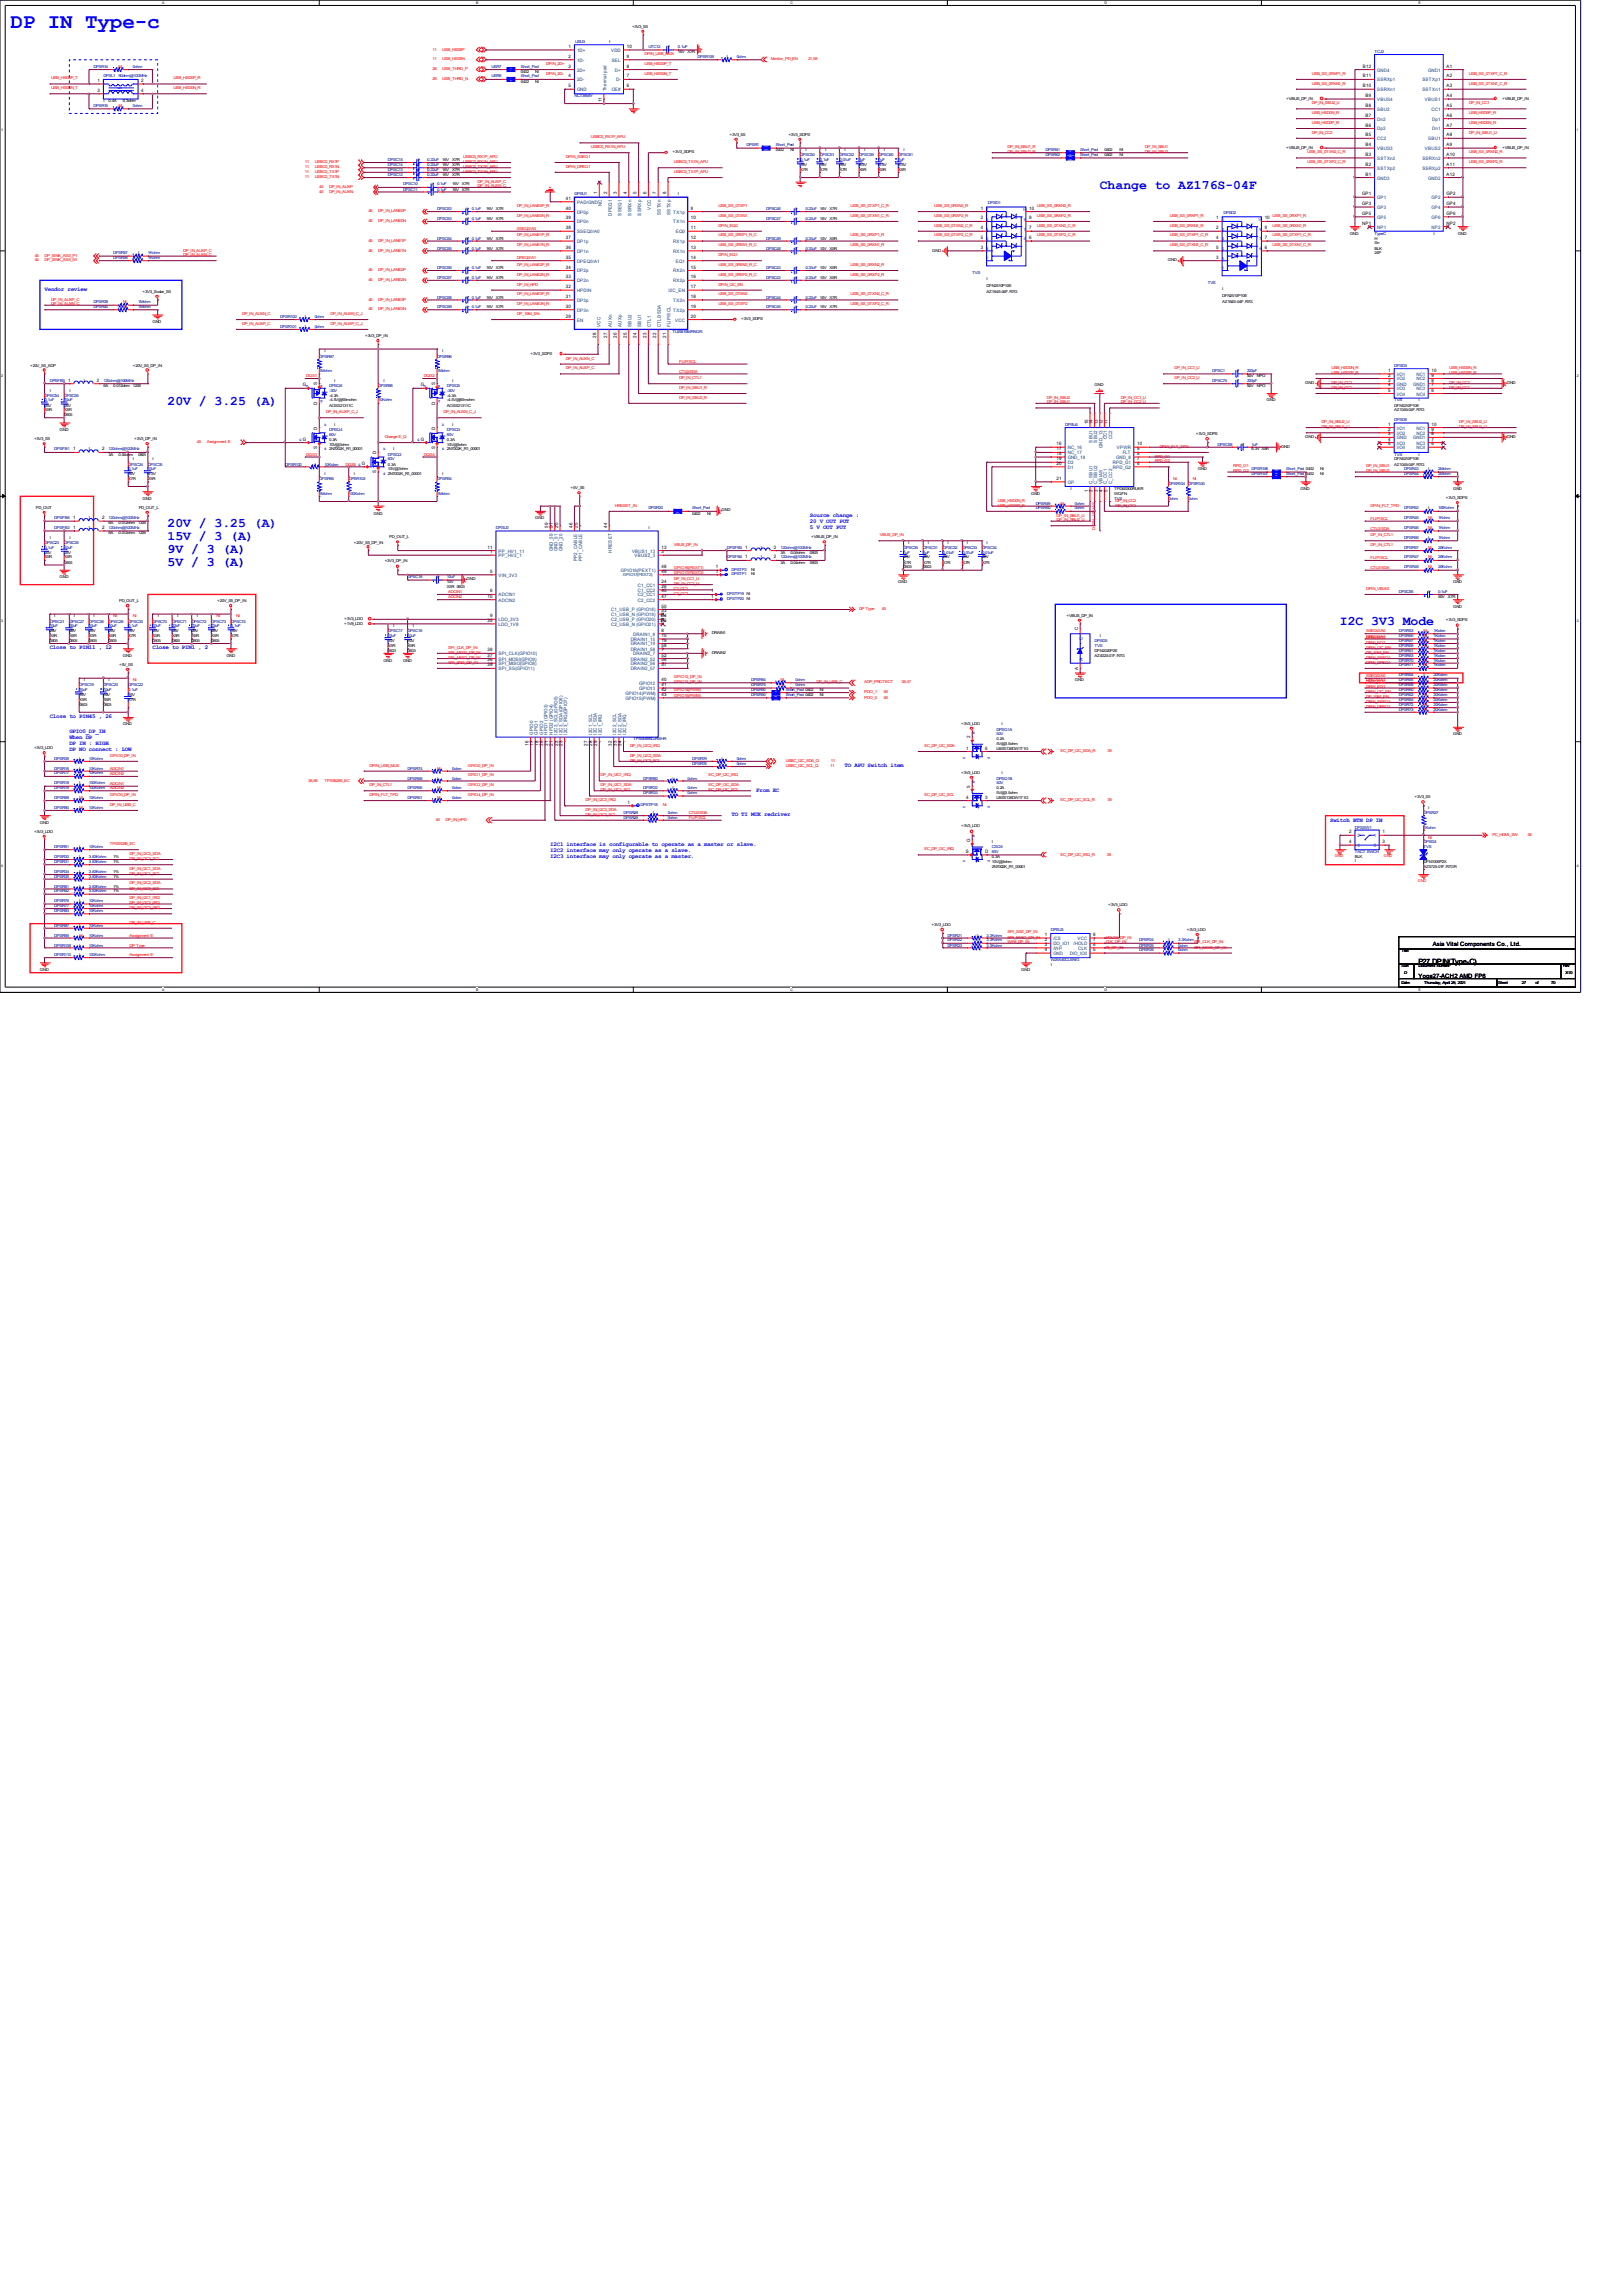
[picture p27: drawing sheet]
<svg xmlns="http://www.w3.org/2000/svg" width="210mm" height="297mm" viewBox="0 0 210 297" stroke-linecap="round" stroke-linejoin="round" font-family="sans-serif">
<defs><g id="words">
<text font-size="2.7" fill="#00f" x="1.4" y="3.6">DP IN Type-c</text>
<g font-size="1.7" fill="#00f">
<text x="142.3" y="24.4">Change to AZ176S-04F</text>
<text x="21.7" y="52.4">20V / 3.25 (A)</text>
<text x="21.7" y="68.2">20V / 3.25 (A)</text>
<text x="21.7" y="69.9">15V / 3 (A)</text>
<text x="21.7" y="71.6">9V / 3 (A)</text>
<text x="21.7" y="73.3">5V / 3 (A)</text>
<text x="173.4" y="80.9">I2C 3V3 Mode</text>
</g>
<text font-size=".9" x="183.6" y="124.7">P27 DP IN(Type-C)</text>
<g font-size=".8" fill="#00f">
<text x="5.8" y="37.7">Vendor review</text>
<text x="104.8" y="66.9">Source change :</text>
<text x="104.8" y="67.7">20 V OUT PUT</text>
<text x="104.8" y="68.4">5 V OUT PUT</text>
<text x="6.4" y="84">Close to PIN11 , 12</text>
<text x="19.7" y="84">Close to PIN1 , 2</text>
<text x="6.4" y="92.9">Close to PIN45 , 26</text>
<text x="9" y="94.9">GPIO0_DP_IN</text>
<text x="9" y="95.6">When DP</text>
<text x="9" y="96.4">DP IN : HIGH</text>
<text x="9" y="97.1">DP NO connect : LOW</text>
<text x="109.3" y="99.3">TO APU Switch item</text>
<text x="94.7" y="105.6">TO TI MUX redriver</text>
<text x="97.9" y="102.5">From EC</text>
<text x="172.1" y="106.3">Switch BTN DP IN</text>
<text x="71.2" y="109.4">I2C1 interface is configurable to operate as a master or slave.</text>
<text x="71.2" y="110.2">I2C2 interface may only operate as a slave.</text>
<text x="71.2" y="110.9">I2C3 interface may only operate as a master.</text>
</g>
<g font-size=".8">
<text x="185.4" y="122.4">Asia Vital Components Co., Ltd.</text>
<text x="183.6" y="126.5">Yoga27-ACH2 AMD FP6</text>
</g>
<g font-size=".6">
<text x="12.6" y="10.6">1</text>
<text x="12.6" y="11.9">3</text>
<text x="18.3" y="10.6">2</text>
<text x="18.3" y="11.9">4</text>
<text x="73.6" y="6.2">1</text>
<text x="73.6" y="7.5">2</text>
<text x="73.6" y="8.7">3</text>
<text x="73.6" y="10">4</text>
<text x="73.6" y="11.3">5</text>
<text x="81.1" y="8.7">8</text>
<text x="81.1" y="11.3">6</text>
<text x="81.1" y="7.5">9</text>
<text x="81.1" y="10">7</text>
<text x="81.1" y="6.2">10</text>
<text x="176.4" y="10">B11</text>
<text x="176.4" y="11.3">B10</text>
<text x="176.4" y="8.7">B12</text>
<text x="187.2" y="8.7">A1</text>
<text x="187.2" y="10">A2</text>
<text x="187.2" y="11.3">A3</text>
<text x="77.9" y="13.2" transform="rotate(-90 77.9 13.2)">11</text>
<text x="176.7" y="13.8">B8</text>
<text x="176.7" y="15.1">B7</text>
<text x="176.7" y="16.4">B6</text>
<text x="176.7" y="17.6">B5</text>
<text x="176.7" y="12.6">B9</text>
<text x="187.2" y="13.8">A5</text>
<text x="187.2" y="17.6">A8</text>
<text x="187.2" y="12.6">A4</text>
<text x="187.2" y="15.1">A6</text>
<text x="187.2" y="16.4">A7</text>
<text x="176.7" y="20.2">B3</text>
<text x="176.7" y="21.4">B2</text>
<text x="176.7" y="18.9">B4</text>
<text x="176.7" y="22.7">B1</text>
<text x="187.2" y="18.9">A9</text>
<text x="187.2" y="22.7">A12</text>
<text x="187.2" y="20.2">A10</text>
<text x="187.2" y="21.4">A11</text>
<text x="73.2" y="29.7">38</text>
<text x="73.2" y="28.4">39</text>
<text x="73.2" y="27.1">40</text>
<text x="73.2" y="25.9">41</text>
<text x="77.3" y="25.1" transform="rotate(-90 77.3 25.1)">1</text>
<text x="78.6" y="25.1" transform="rotate(-90 78.6 25.1)">2</text>
<text x="79.8" y="25.1" transform="rotate(-90 79.8 25.1)">3</text>
<text x="81.1" y="25.1" transform="rotate(-90 81.1 25.1)">4</text>
<text x="82.4" y="25.1" transform="rotate(-90 82.4 25.1)">5</text>
<text x="83.7" y="25.1" transform="rotate(-90 83.7 25.1)">6</text>
<text x="84.9" y="25.1" transform="rotate(-90 84.9 25.1)">7</text>
<text x="86.2" y="25.1" transform="rotate(-90 86.2 25.1)">8</text>
<text x="89.4" y="29.7">11</text>
<text x="89.4" y="27.1">9</text>
<text x="89.4" y="28.4">10</text>
<text x="126.9" y="29.7">4</text>
<text x="126.9" y="27.1">1</text>
<text x="126.9" y="28.4">2</text>
<text x="133.2" y="29.7">7</text>
<text x="133.2" y="27.1">10</text>
<text x="133.2" y="28.4">9</text>
<text x="157.4" y="28.4">1</text>
<text x="157.4" y="29.7">2</text>
<text x="163.7" y="28.4">10</text>
<text x="163.7" y="29.7">9</text>
<text x="176.3" y="29.1">NP1</text>
<text x="176.3" y="26.5">GP3</text>
<text x="176.3" y="25.3">GP1</text>
<text x="176.3" y="27.8">GP5</text>
<text x="187.2" y="29.1">NP2</text>
<text x="187.2" y="26.5">GP4</text>
<text x="187.2" y="25.3">GP2</text>
<text x="187.2" y="27.8">GP6</text>
<text x="73.2" y="34.7">34</text>
<text x="73.2" y="33.5">35</text>
<text x="73.2" y="32.2">36</text>
<text x="73.2" y="30.9">37</text>
<text x="89.4" y="33.5">14</text>
<text x="89.4" y="30.9">12</text>
<text x="89.4" y="32.2">13</text>
<text x="89.4" y="34.7">15</text>
<text x="126.9" y="30.9">5</text>
<text x="126.9" y="32.2">3</text>
<text x="133.2" y="30.9">6</text>
<text x="157.4" y="30.9">4</text>
<text x="157.4" y="32.2">5</text>
<text x="157.4" y="33.5">3</text>
<text x="163.7" y="32.2">6</text>
<text x="163.7" y="30.9">7</text>
<text x="73.2" y="41.1">29</text>
<text x="73.2" y="39.8">30</text>
<text x="73.2" y="38.6">31</text>
<text x="73.2" y="37.3">32</text>
<text x="73.2" y="36">33</text>
<text x="89.4" y="36">16</text>
<text x="89.4" y="38.6">18</text>
<text x="89.4" y="39.8">19</text>
<text x="89.4" y="41.1">20</text>
<text x="89.4" y="37.3">17</text>
<text x="77.1" y="43.7" transform="rotate(-90 77.1 43.7)">28</text>
<text x="78.6" y="43.7" transform="rotate(-90 78.6 43.7)">27</text>
<text x="79.8" y="43.7" transform="rotate(-90 79.8 43.7)">26</text>
<text x="81.1" y="43.7" transform="rotate(-90 81.1 43.7)">25</text>
<text x="82.4" y="43.7" transform="rotate(-90 82.4 43.7)">24</text>
<text x="83.7" y="43.7" transform="rotate(-90 83.7 43.7)">23</text>
<text x="84.9" y="43.7" transform="rotate(-90 84.9 43.7)">22</text>
<text x="86.2" y="43.7" transform="rotate(-90 86.2 43.7)">21</text>
<text x="8.8" y="49.4">1</text>
<text x="12.5" y="49.4">2</text>
<text x="39.2" y="50">G</text>
<text x="41.1" y="52.4" transform="rotate(-90 41.1 52.4)">D</text>
<text x="41.1" y="49.8" transform="rotate(-90 41.1 49.8)">S</text>
<text x="54.4" y="50">G</text>
<text x="56.3" y="52.4" transform="rotate(-90 56.3 52.4)">D</text>
<text x="56.3" y="49.8" transform="rotate(-90 56.3 49.8)">S</text>
<text x="179.7" y="48.1">1</text>
<text x="179.7" y="48.7">2</text>
<text x="179.7" y="49.4">3</text>
<text x="179.7" y="50">4</text>
<text x="179.7" y="50.7">5</text>
<text x="185.3" y="50.7">6</text>
<text x="185.3" y="50">7</text>
<text x="185.3" y="48.7">9</text>
<text x="185.3" y="48.1">10</text>
<text x="185.3" y="49.4">8</text>
<text x="9.5" y="58.3">1</text>
<text x="13.2" y="58.3">2</text>
<text x="39.2" y="57">G</text>
<text x="41.1" y="58.1" transform="rotate(-90 41.1 58.1)">S</text>
<text x="41.1" y="55.6" transform="rotate(-90 41.1 55.6)">D</text>
<text x="48.7" y="58.7" transform="rotate(-90 48.7 58.7)">D</text>
<text x="54.4" y="57">G</text>
<text x="56.3" y="58.1" transform="rotate(-90 56.3 58.1)">S</text>
<text x="56.3" y="55.6" transform="rotate(-90 56.3 55.6)">D</text>
<text x="136.7" y="57.6">16</text>
<text x="136.7" y="58.3">17</text>
<text x="136.7" y="58.9">18</text>
<text x="136.7" y="59.5">19</text>
<text x="140.8" y="54.9" transform="rotate(-90 140.8 54.9)">15</text>
<text x="141.4" y="54.9" transform="rotate(-90 141.4 54.9)">14</text>
<text x="142.1" y="54.9" transform="rotate(-90 142.1 54.9)">13</text>
<text x="142.7" y="54.9" transform="rotate(-90 142.7 54.9)">12</text>
<text x="143.3" y="54.9" transform="rotate(-90 143.3 54.9)">11</text>
<text x="147.2" y="58.3">9</text>
<text x="147.2" y="58.9">8</text>
<text x="147.2" y="59.5">7</text>
<text x="147.2" y="57.6">10</text>
<text x="179.7" y="55.1">1</text>
<text x="179.7" y="55.7">2</text>
<text x="179.7" y="56.3">3</text>
<text x="179.7" y="57">4</text>
<text x="179.7" y="57.6">5</text>
<text x="185.3" y="57.6">6</text>
<text x="185.3" y="57">7</text>
<text x="185.3" y="55.7">9</text>
<text x="185.3" y="55.1">10</text>
<text x="185.3" y="56.3">8</text>
<text x="46.8" y="60.1">G</text>
<text x="48.7" y="61.2" transform="rotate(-90 48.7 61.2)">S</text>
<text x="136.7" y="60.1">20</text>
<text x="136.7" y="62.1">21</text>
<text x="140.8" y="63.7" transform="rotate(-90 140.8 63.7)">1</text>
<text x="141.4" y="63.7" transform="rotate(-90 141.4 63.7)">2</text>
<text x="142.1" y="63.7" transform="rotate(-90 142.1 63.7)">3</text>
<text x="142.7" y="63.7" transform="rotate(-90 142.7 63.7)">4</text>
<text x="143.3" y="63.7" transform="rotate(-90 143.3 63.7)">5</text>
<text x="147.2" y="60.1">6</text>
<text x="9.5" y="68.4">1</text>
<text x="9.5" y="67.2">1</text>
<text x="13.2" y="68.4">2</text>
<text x="13.2" y="67.2">2</text>
<text x="63.1" y="71">11</text>
<text x="63.4" y="71.6">1</text>
<text x="71" y="68.3" transform="rotate(-90 71 68.3)">59</text>
<text x="71.5" y="68.3" transform="rotate(-90 71.5 68.3)">51</text>
<text x="72.2" y="68.3" transform="rotate(-90 72.2 68.3)">20</text>
<text x="74.1" y="68.3" transform="rotate(-90 74.1 68.3)">46</text>
<text x="74.8" y="68.3" transform="rotate(-90 74.8 68.3)">25</text>
<text x="78.6" y="68.3" transform="rotate(-90 78.6 68.3)">44</text>
<text x="85.6" y="71.6">3</text>
<text x="85.6" y="71">13</text>
<text x="96.4" y="71">1</text>
<text x="100.2" y="71">2</text>
<text x="63.1" y="77.3">10</text>
<text x="63.4" y="74.1">5</text>
<text x="63.4" y="76.7">6</text>
<text x="85.6" y="74.1">49</text>
<text x="85.6" y="73.5">48</text>
<text x="85.6" y="75.4">24</text>
<text x="85.6" y="76.1">26</text>
<text x="85.6" y="76.7">45</text>
<text x="85.6" y="77.3">47</text>
<text x="92" y="77.3">1</text>
<text x="92" y="76.7">1</text>
<text x="92.6" y="74.1">1</text>
<text x="92.6" y="73.5">1</text>
<text x="96.4" y="72.2">1</text>
<text x="100.2" y="72.2">2</text>
<text x="63.1" y="80.5">35</text>
<text x="63.4" y="79.9">9</text>
<text x="85.6" y="81.7">8</text>
<text x="85.6" y="82.4">15</text>
<text x="85.6" y="83">19</text>
<text x="85.6" y="83.7">58</text>
<text x="85.6" y="78.6">50</text>
<text x="85.6" y="79.2">53</text>
<text x="85.6" y="79.9">54</text>
<text x="85.6" y="80.5">55</text>
<text x="139.5" y="81.6" transform="rotate(-90 139.5 81.6)">C</text>
<text x="63.1" y="85.5">36</text>
<text x="63.1" y="84.9">37</text>
<text x="63.1" y="84.3">38</text>
<text x="63.1" y="86.2">39</text>
<text x="85.6" y="84.3">7</text>
<text x="85.6" y="85.5">56</text>
<text x="85.6" y="84.9">52</text>
<text x="85.6" y="86.2">57</text>
<text x="85.6" y="89.4">42</text>
<text x="85.6" y="88.1">40</text>
<text x="85.6" y="88.8">41</text>
<text x="139.5" y="86.6" transform="rotate(-90 139.5 86.6)">A</text>
<text x="85.6" y="90">43</text>
<text x="125.6" y="95.5" transform="rotate(-90 125.6 95.5)">2</text>
<text x="68.4" y="96.5" transform="rotate(-90 68.4 96.5)">16</text>
<text x="69" y="96.5" transform="rotate(-90 69 96.5)">17</text>
<text x="69.7" y="96.5" transform="rotate(-90 69.7 96.5)">18</text>
<text x="70.3" y="96.5" transform="rotate(-90 70.3 96.5)">30</text>
<text x="71" y="96.5" transform="rotate(-90 71 96.5)">31</text>
<text x="71.5" y="96.5" transform="rotate(-90 71.5 96.5)">21</text>
<text x="72.2" y="96.5" transform="rotate(-90 72.2 96.5)">22</text>
<text x="72.8" y="96.5" transform="rotate(-90 72.8 96.5)">23</text>
<text x="76" y="96.5" transform="rotate(-90 76 96.5)">27</text>
<text x="76.6" y="96.5" transform="rotate(-90 76.6 96.5)">28</text>
<text x="77.3" y="96.5" transform="rotate(-90 77.3 96.5)">29</text>
<text x="79.2" y="96.5" transform="rotate(-90 79.2 96.5)">32</text>
<text x="79.8" y="96.5" transform="rotate(-90 79.8 96.5)">33</text>
<text x="80.4" y="96.5" transform="rotate(-90 80.4 96.5)">34</text>
<text x="125.1" y="97">1</text>
<text x="125.6" y="101.9" transform="rotate(-90 125.6 101.9)">5</text>
<text x="127.5" y="97">6</text>
<text x="81.2" y="104">1</text>
<text x="125.1" y="103.3">4</text>
<text x="127.5" y="103.3">3</text>
<text x="174.6" y="107.8">2</text>
<text x="178.9" y="107.8">1</text>
<text x="125" y="110.3">S</text>
<text x="125.6" y="108.9" transform="rotate(-90 125.6 108.9)">G</text>
<text x="127.5" y="110.3">D</text>
<text x="174.6" y="109.1">4</text>
<text x="178.9" y="109.1">3</text>
<text x="135.2" y="121.1">1</text>
<text x="135.2" y="121.8">2</text>
<text x="135.2" y="122.4">3</text>
<text x="135.2" y="123">4</text>
<text x="141.5" y="122.4">6</text>
<text x="141.5" y="123">5</text>
<text x="141.5" y="121.8">7</text>
<text x="141.5" y="121.1">8</text>
</g>
<g font-size=".6" fill="#004080">
<text x="74.7" y="6.7">1D+</text>
<text x="74.7" y="8">1D-</text>
<text x="74.7" y="9.3">2D+</text>
<text x="74.7" y="10.5">2D-</text>
<text x="74.7" y="11.8">GND</text>
<text x="78.5" y="11.8" transform="rotate(-90 78.5 11.8)">Thermal pad</text>
<text x="79.1" y="6.7">VDD</text>
<text x="79.2" y="11.8">OE#</text>
<text x="79.2" y="8">SEL</text>
<text x="79.6" y="9.3">D+</text>
<text x="79.8" y="10.5">D-</text>
<text x="178.2" y="10.5">SSRXp1</text>
<text x="178.2" y="11.8">SSRXn1</text>
<text x="178.2" y="9.3">GND4</text>
<text x="184.1" y="10.5">SSTXp1</text>
<text x="184.1" y="11.8">SSTXn1</text>
<text x="184.8" y="9.3">GND1</text>
<text x="178.2" y="14.3">SBU2</text>
<text x="178.2" y="15.6">Dn2</text>
<text x="178.2" y="16.9">Dp2</text>
<text x="178.2" y="13.1">VBUS4</text>
<text x="184.4" y="13.1">VBUS1</text>
<text x="185.3" y="14.3">CC1</text>
<text x="185.3" y="15.6">Dp1</text>
<text x="185.3" y="16.9">Dn1</text>
<text x="178.2" y="18.1">CC2</text>
<text x="178.2" y="20.7">SSTXn2</text>
<text x="178.2" y="22">SSTXp2</text>
<text x="178.2" y="19.4">VBUS3</text>
<text x="178.2" y="23.2">GND3</text>
<text x="184.1" y="20.7">SSRXn2</text>
<text x="184.1" y="22">SSRXp2</text>
<text x="184.4" y="19.4">VBUS2</text>
<text x="184.8" y="18.1">SBU1</text>
<text x="184.8" y="23.2">GND2</text>
<text x="74.7" y="28.9">DP0n</text>
<text x="74.7" y="27.6">DP0p</text>
<text x="74.7" y="26.4">PAD/GND</text>
<text x="77.9" y="26.7" transform="rotate(-90 77.9 26.7)">NC</text>
<text x="79.2" y="27.9" transform="rotate(-90 79.2 27.9)">DPEQ1</text>
<text x="80.4" y="27.9" transform="rotate(-90 80.4 27.9)">SSEQ1</text>
<text x="81.7" y="27.9" transform="rotate(-90 81.7 27.9)">SSRXn</text>
<text x="83" y="27.9" transform="rotate(-90 83 27.9)">SSRXp</text>
<text x="84.2" y="27.1" transform="rotate(-90 84.2 27.1)">VCC</text>
<text x="85.5" y="27.8" transform="rotate(-90 85.5 27.8)">SSTXn</text>
<text x="86.8" y="27.8" transform="rotate(-90 86.8 27.8)">SSTXp</text>
<text x="87.1" y="27.6">TX1p</text>
<text x="87.1" y="28.9">TX1n</text>
<text x="178.2" y="29.6">NP1</text>
<text x="178.2" y="27">GP3</text>
<text x="178.2" y="25.8">GP1</text>
<text x="178.2" y="28.3">GP5</text>
<text x="185.3" y="29.6">NP2</text>
<text x="185.3" y="27">GP4</text>
<text x="185.3" y="25.8">GP2</text>
<text x="185.3" y="28.3">GP6</text>
<text x="74.7" y="35.2">DP2p</text>
<text x="74.7" y="34">DPEQ0/A1</text>
<text x="74.7" y="32.7">DP1n</text>
<text x="74.7" y="31.4">DP1p</text>
<text x="74.7" y="30.2">SSEQ0/A0</text>
<text x="87.1" y="31.4">RX1p</text>
<text x="87.1" y="32.7">RX1n</text>
<text x="87.1" y="35.2">RX2n</text>
<text x="87.5" y="30.2">EQ0</text>
<text x="87.5" y="34">EQ1</text>
<text x="74.7" y="41.6">EN</text>
<text x="74.7" y="40.3">DP3n</text>
<text x="74.7" y="39.1">DP3p</text>
<text x="74.7" y="37.8">HPDIN</text>
<text x="74.7" y="36.5">DP2n</text>
<text x="86.5" y="37.8">I2C_EN</text>
<text x="87.1" y="36.5">RX2p</text>
<text x="87.1" y="39.1">TX2n</text>
<text x="87.1" y="40.3">TX2p</text>
<text x="87.4" y="41.6">VCC</text>
<text x="77.7" y="42.3" transform="rotate(-90 77.7 42.3)">VCC</text>
<text x="79.2" y="42.3" transform="rotate(-90 79.2 42.3)">AUXn</text>
<text x="80.4" y="42.3" transform="rotate(-90 80.4 42.3)">AUXp</text>
<text x="81.7" y="42.3" transform="rotate(-90 81.7 42.3)">SBU2</text>
<text x="83" y="42.3" transform="rotate(-90 83 42.3)">SBU1</text>
<text x="84.2" y="42.3" transform="rotate(-90 84.2 42.3)">CTL1</text>
<text x="85.5" y="42.3" transform="rotate(-90 85.5 42.3)">CTL0/SDA</text>
<text x="86.8" y="42.3" transform="rotate(-90 86.8 42.3)">FLIP/SCL</text>
<text x="180.8" y="48.6">I/O1</text>
<text x="180.8" y="49.2">I/O2</text>
<text x="180.8" y="49.9">GND</text>
<text x="180.8" y="50.5">I/O3</text>
<text x="180.8" y="51.2">I/O4</text>
<text x="182.9" y="49.9">GND1</text>
<text x="183.3" y="51.2">NC4</text>
<text x="183.3" y="50.5">NC3</text>
<text x="183.3" y="49.2">NC2</text>
<text x="183.3" y="48.6">NC1</text>
<text x="138.2" y="58.1">NC_16</text>
<text x="138.2" y="58.8">NC_17</text>
<text x="138.2" y="59.4">GND_18</text>
<text x="141.4" y="57.3" transform="rotate(-90 141.4 57.3)">SBU1</text>
<text x="142" y="57.3" transform="rotate(-90 142 57.3)">SBU2</text>
<text x="142.7" y="57.9" transform="rotate(-90 142.7 57.9)">GND_13</text>
<text x="143.3" y="56.8" transform="rotate(-90 143.3 56.8)">CC1</text>
<text x="143.9" y="56.8" transform="rotate(-90 143.9 56.8)">CC2</text>
<text x="144.4" y="59.4">GND_8</text>
<text x="144.5" y="58.1">VPWR</text>
<text x="145.3" y="58.8">FLT</text>
<text x="180.8" y="55.6">I/O1</text>
<text x="180.8" y="56.2">I/O2</text>
<text x="180.8" y="56.8">GND</text>
<text x="180.8" y="57.5">I/O3</text>
<text x="180.8" y="58.1">I/O4</text>
<text x="182.9" y="56.8">GND1</text>
<text x="183.3" y="58.1">NC4</text>
<text x="183.3" y="57.5">NC3</text>
<text x="183.3" y="56.2">NC2</text>
<text x="183.3" y="55.6">NC1</text>
<text x="138.2" y="60.1">D2</text>
<text x="138.2" y="60.6">D1</text>
<text x="138.2" y="62.6">GP</text>
<text x="141.4" y="62.6" transform="rotate(-90 141.4 62.6)">C_SBU1</text>
<text x="142" y="62.6" transform="rotate(-90 142 62.6)">C_SBU2</text>
<text x="142.7" y="62.6" transform="rotate(-90 142.7 62.6)">VBIAS</text>
<text x="143.3" y="62.6" transform="rotate(-90 143.3 62.6)">C_CC1</text>
<text x="143.9" y="62.6" transform="rotate(-90 143.9 62.6)">C_CC2</text>
<text x="144" y="60.6">RPD_G2</text>
<text x="144" y="60.1">RPD_G1</text>
<text x="64.5" y="71.5">PP_HV1_11</text>
<text x="71.5" y="71.3" transform="rotate(-90 71.5 71.3)">GND_59</text>
<text x="72.1" y="71.3" transform="rotate(-90 72.1 71.3)">GND_51</text>
<text x="72.8" y="71.3" transform="rotate(-90 72.8 71.3)">GND_20</text>
<text x="79.2" y="71.5" transform="rotate(-90 79.2 71.5)">HRESET</text>
<text x="81.8" y="71.5">VBUS1_13</text>
<text x="64.5" y="72.1">PP_HV2_1</text>
<text x="64.5" y="74.6">VIN_3V3</text>
<text x="64.5" y="77.2">ADCIN1</text>
<text x="64.5" y="77.8">ADCIN2</text>
<text x="74.7" y="72.6" transform="rotate(-90 74.7 72.6)">PP2_CABLE</text>
<text x="75.4" y="72.6" transform="rotate(-90 75.4 72.6)">PP1_CABLE</text>
<text x="80.3" y="74">GPIO16(PEXT1)</text>
<text x="82.1" y="72.1">VBUS2_3</text>
<text x="82.5" y="75.9">C1_CC1</text>
<text x="82.5" y="76.6">C1_CC2</text>
<text x="82.5" y="77.2">C2_CC1</text>
<text x="82.5" y="77.8">C2_CC2</text>
<text x="64.5" y="80.4">LDO_3V3</text>
<text x="64.5" y="81">LDO_1V8</text>
<text x="79.1" y="79.1">C1_USB_P (GPIO18)</text>
<text x="79.1" y="79.7">C1_USB_N (GPIO19)</text>
<text x="79.1" y="80.4">C2_USB_P (GPIO20)</text>
<text x="79.1" y="81">C2_USB_N (GPIO21)</text>
<text x="81.6" y="82.9">DRAIN1_15</text>
<text x="81.6" y="83.5">DRAIN1_19</text>
<text x="82" y="82.2">DRAIN1_8</text>
<text x="140.1" y="82.7" transform="rotate(-90 140.1 82.7)">C</text>
<text x="64.5" y="86">SPI_MISO(GPIO8)</text>
<text x="64.5" y="85.5">SPI_MOSI(GPIO9)</text>
<text x="64.5" y="84.8">SPI_CLK(GPIO10)</text>
<text x="64.5" y="86.7">SPI_SS(GPIO11)</text>
<text x="80.9" y="89.9">GPIO14(PWM)</text>
<text x="81.6" y="86">DRAIN2_56</text>
<text x="81.6" y="85.5">DRAIN2_52</text>
<text x="81.6" y="86.7">DRAIN2_57</text>
<text x="81.6" y="84.2">DRAIN1_58</text>
<text x="82" y="84.8">DRAIN2_7</text>
<text x="82.7" y="88.6">GPIO12</text>
<text x="82.7" y="89.3">GPIO13</text>
<text x="140.1" y="85.5" transform="rotate(-90 140.1 85.5)">A</text>
<text x="69" y="95" transform="rotate(-90 69 95)">GPIO0</text>
<text x="69.6" y="95" transform="rotate(-90 69.6 95)">GPIO1</text>
<text x="70.3" y="95" transform="rotate(-90 70.3 95)">GPIO2</text>
<text x="70.9" y="95" transform="rotate(-90 70.9 95)">HPD1 (GPIO3)</text>
<text x="71.5" y="95" transform="rotate(-90 71.5 95)">HPD2 (GPIO4)</text>
<text x="72.1" y="95" transform="rotate(-90 72.1 95)">I2C3_SCL(GPIO5)</text>
<text x="72.8" y="95" transform="rotate(-90 72.8 95)">I2C3_SDA(GPIO6)</text>
<text x="73.4" y="95" transform="rotate(-90 73.4 95)">I2C3_IRQ(GPIO7)</text>
<text x="76.6" y="95" transform="rotate(-90 76.6 95)">I2C1_SCL</text>
<text x="77.2" y="95" transform="rotate(-90 77.2 95)">I2C1_SDA</text>
<text x="77.9" y="95" transform="rotate(-90 77.9 95)">I2C1_IRQ</text>
<text x="79.8" y="95" transform="rotate(-90 79.8 95)">I2C2_SCL</text>
<text x="80.4" y="95" transform="rotate(-90 80.4 95)">I2C2_SDA</text>
<text x="80.9" y="90.5">GPIO15(PWM)</text>
<text x="81" y="95" transform="rotate(-90 81 95)">I2C2_IRQ</text>
<text x="175.7" y="109.6">4</text>
<text x="175.7" y="108.3">2</text>
<text x="177.8" y="109.6">3</text>
<text x="177.8" y="108.3">1</text>
<text x="136.3" y="121.6">/CS</text>
<text x="136.3" y="122.3">DO_IO1</text>
<text x="136.3" y="122.9">/WP</text>
<text x="136.3" y="123.6">GND</text>
<text x="138.4" y="123.6">DIO_IO0</text>
<text x="138.9" y="122.3">/HOLD</text>
<text x="139.4" y="121.6">VCC</text>
<text x="139.5" y="122.9">CLK</text>
</g>
<g font-size=".5">
<text x="21" y=".5">A</text>
<text x="61.6" y=".5">B</text>
<text x="78.8" y="5.6">I</text>
<text x="81.8" y="3.6">+3V3_S5</text>
<text x="102.3" y=".5">C</text>
<text x="142.9" y=".5">D</text>
<text x="183.6" y=".5">E</text>
<text x="67.4" y="10.7">0402</text>
<text x="67.4" y="9.4">0402</text>
<text x="69.3" y="10.7">NI</text>
<text x="69.3" y="9.4">NI</text>
<text x="86.4" y="6.2">I</text>
<text x="87.7" y="6.9">16V</text>
<text x="89" y="6.9">X7R</text>
<text x="94.1" y="7.5">I</text>
<text x=".2" y="17">1</text>
<text x="13.4" y="13.2">I</text>
<text x="14.1" y="13.2">0.4A</text>
<text x="15.9" y="13.2">0.3ohm</text>
<text x="94.4" y="17.6">+3V3_S5</text>
<text x="102" y="17.6">+3V3_SDPS</text>
<text x="166.5" y="12.9">+VBUS_DP_IN</text>
<text x="194.4" y="12.9">+VBUS_DP_IN</text>
<text x="204" y="17">1</text>
<text x="54" y="20.9">I</text>
<text x="54" y="22.1">I</text>
<text x="54" y="22.7">I</text>
<text x="54" y="21.4">I</text>
<text x="56" y="24">I</text>
<text x="57.2" y="20.9">16V</text>
<text x="57.2" y="22.1">16V</text>
<text x="57.2" y="22.7">16V</text>
<text x="57.2" y="21.4">16V</text>
<text x="58.5" y="20.9">X7R</text>
<text x="58.5" y="22.1">X7R</text>
<text x="58.5" y="22.7">X7R</text>
<text x="58.5" y="21.4">X7R</text>
<text x="58.5" y="24">16V</text>
<text x="59.8" y="24">X7R</text>
<text x="87" y="19.8">+3V3_SDPS</text>
<text x="100.4" y="19.6">0402</text>
<text x="102.3" y="19.6">NI</text>
<text x="103.5" y="21.4">16V</text>
<text x="103.5" y="22.1">X7R</text>
<text x="104.2" y="19.6">I</text>
<text x="106.1" y="21.4">16V</text>
<text x="106.1" y="22.1">X7R</text>
<text x="106.8" y="19.6">I</text>
<text x="108.6" y="21.4">16V</text>
<text x="108.6" y="22.1">X7R</text>
<text x="109.3" y="19.6">I</text>
<text x="111.2" y="21.4">6.3V</text>
<text x="111.2" y="22.1">X5R</text>
<text x="111.8" y="19.6">I</text>
<text x="113.7" y="21.4">6.3V</text>
<text x="113.7" y="22.1">X5R</text>
<text x="114.4" y="19.6">I</text>
<text x="116.2" y="21.4">6.3V</text>
<text x="116.2" y="22.1">X5R</text>
<text x="116.9" y="19.6">I</text>
<text x="142.9" y="20.2">0402</text>
<text x="142.9" y="19.6">0402</text>
<text x="144.9" y="20.2">NI</text>
<text x="144.9" y="19.6">NI</text>
<text x="166.5" y="19.2">+VBUS_DP_IN</text>
<text x="194.4" y="19.2">+VBUS_DP_IN</text>
<text x="56" y="24.7">I</text>
<text x="58.5" y="24.7">16V</text>
<text x="59.8" y="24.7">X7R</text>
<text x="60.4" y="27.2">I</text>
<text x="60.4" y="28.5">I</text>
<text x="62.9" y="27.2">16V</text>
<text x="62.9" y="28.5">16V</text>
<text x="64.2" y="27.2">X7R</text>
<text x="64.2" y="28.5">X7R</text>
<text x="87.7" y="25.3">I</text>
<text x="103" y="28.5">I</text>
<text x="103" y="27.2">I</text>
<text x="107.4" y="28.5">X7R</text>
<text x="107.4" y="27.2">X7R</text>
<text x="17.9" y="32.9">I</text>
<text x="17.9" y="33.6">I</text>
<text x="60.4" y="32.3">I</text>
<text x="60.4" y="31">I</text>
<text x="60.4" y="34.8">I</text>
<text x="62.9" y="32.3">16V</text>
<text x="62.9" y="31">16V</text>
<text x="62.9" y="34.8">16V</text>
<text x="64.2" y="32.3">X7R</text>
<text x="64.2" y="31">X7R</text>
<text x="64.2" y="34.8">X7R</text>
<text x="103" y="31">I</text>
<text x="103" y="34.8">I</text>
<text x="103" y="32.3">I</text>
<text x="107.4" y="31">X5R</text>
<text x="107.4" y="34.8">X5R</text>
<text x="107.4" y="32.3">X5R</text>
<text x="120.6" y="32.5">GND</text>
<text x="151.1" y="33.8">GND</text>
<text x="174.7" y="30.3">GND</text>
<text x="177.9" y="31">H</text>
<text x="177.9" y="31.6">Sn</text>
<text x="177.9" y="32.3">BLK</text>
<text x="177.9" y="32.9">24P</text>
<text x="185.5" y="30.3">I</text>
<text x="188.6" y="30.3">GND</text>
<text x="18.5" y="38">+3V3_Scalar_S5</text>
<text x="19.7" y="41.8">GND</text>
<text x="39.5" y="41.2">I</text>
<text x="60.4" y="36.1">I</text>
<text x="60.4" y="39.9">I</text>
<text x="60.4" y="38.6">I</text>
<text x="62.9" y="36.1">16V</text>
<text x="62.9" y="39.9">16V</text>
<text x="62.9" y="38.6">16V</text>
<text x="64.2" y="36.1">X7R</text>
<text x="64.2" y="39.9">X7R</text>
<text x="64.2" y="38.6">X7R</text>
<text x="95.9" y="41.4">+3V3_SDPS</text>
<text x="103" y="36.1">I</text>
<text x="103" y="38.6">I</text>
<text x="103" y="39.9">I</text>
<text x="107.4" y="36.1">X5R</text>
<text x="107.4" y="38.6">X7R</text>
<text x="107.4" y="39.9">X7R</text>
<text x="127.7" y="36.3">I</text>
<text x="127.7" y="37.1">DFN2510P10E</text>
<text x="127.7" y="37.9">AZ164S-04F.R7G</text>
<text x="158.2" y="37.5">I</text>
<text x="158.2" y="38.4">DFN2510P10E</text>
<text x="158.2" y="39.1">AZ164S-04F.R7G</text>
<text x="3.9" y="47.5">+20V_S5_ADP</text>
<text x="17.2" y="47.5">+20V_S5_DP_IN</text>
<text x="39.5" y="42.4">I</text>
<text x="42" y="45.6">I</text>
<text x="47.2" y="43.5">+3V3_DP_IN</text>
<text x="57.2" y="45.6">I</text>
<text x="68.7" y="45.9">+3V3_SDPS</text>
<text x=".2" y="48.7">2</text>
<text x="5.8" y="52.6">25V</text>
<text x="5.8" y="53.2">X5R</text>
<text x="6.4" y="50.7">I</text>
<text x="8.3" y="52.6">25V</text>
<text x="8.3" y="53.2">X5R</text>
<text x="8.3" y="53.9">0805</text>
<text x="9" y="50.7">I</text>
<text x="10.8" y="49.4">I</text>
<text x="13.4" y="50.1">6A</text>
<text x="14.6" y="50.1">0.012ohm</text>
<text x="17.2" y="50.1">1206</text>
<text x="42.6" y="51.3">-4.3A</text>
<text x="42.6" y="51.9">-4.5V@65mohm</text>
<text x="42.6" y="52.6">AOSS21311C</text>
<text x="43.3" y="49.4">I</text>
<text x="49.6" y="49.4">I</text>
<text x="57.8" y="51.3">-4.3A</text>
<text x="57.8" y="51.9">-4.5V@65mohm</text>
<text x="57.8" y="52.6">AOSS21311C</text>
<text x="58.5" y="49.4">I</text>
<text x="141.6" y="49.9">GND</text>
<text x="160.1" y="49.4">I</text>
<text x="160.1" y="48.1">I</text>
<text x="161.4" y="50.1">50V</text>
<text x="161.4" y="48.8">50V</text>
<text x="162.6" y="50.1">NPO</text>
<text x="162.6" y="48.8">NPO</text>
<text x="163.9" y="51.9">GND</text>
<text x="168.9" y="49.6">GND</text>
<text x="180.4" y="52.6">DFN5210P10E</text>
<text x="180.4" y="53.2">AZ1045-04F.R7G</text>
<text x="183.6" y="51.9">I</text>
<text x="195" y="49.6">GND</text>
<text x="204" y="48.7">2</text>
<text x="4.4" y="56.9">+3V3_S5</text>
<text x="7.7" y="55.7">GND</text>
<text x="11.5" y="58.3">I</text>
<text x="14.1" y="59">3A</text>
<text x="15.3" y="59">0.04ohm</text>
<text x="17.2" y="59.5">I</text>
<text x="17.4" y="56.9">+3V3_DP_IN</text>
<text x="17.9" y="59">0805</text>
<text x="19.7" y="59.5">I</text>
<text x="42.6" y="57">0.3A</text>
<text x="42.6" y="57.7">10V@3ohm</text>
<text x="43.3" y="55.1">I</text>
<text x="50.9" y="58.3">I</text>
<text x="57.8" y="57">0.3A</text>
<text x="57.8" y="57.7">10V@3ohm</text>
<text x="58.5" y="55.1">I</text>
<text x="154.8" y="56.2">+3V3_SDPS</text>
<text x="160.7" y="57.7">I</text>
<text x="162" y="58.3">6.3V X5R</text>
<text x="165.8" y="57.9">GND</text>
<text x="168.9" y="56.7">GND</text>
<text x="180.4" y="59.5">DFN5210P10E</text>
<text x="183.6" y="59">I</text>
<text x="195" y="56.7">GND</text>
<text x="4.7" y="65.8">PD_OUT</text>
<text x="16.6" y="61.5">16V</text>
<text x="16.6" y="62.1">X7R</text>
<text x="17.9" y="65.8">PD_OUT_L</text>
<text x="18.5" y="64.6">GND</text>
<text x="19.1" y="61.5">6.3V</text>
<text x="19.1" y="62.1">X5R</text>
<text x="40.7" y="60.2">I</text>
<text x="42" y="61.5">I</text>
<text x="45.8" y="61.5">I</text>
<text x="50.2" y="60.2">0.3A</text>
<text x="50.2" y="60.8">10V@3ohm</text>
<text x="57.2" y="61.5">I</text>
<text x="73.8" y="63.3">+5V_S5</text>
<text x="133.4" y="64">GND</text>
<text x="138.5" y="63.4">I</text>
<text x="144.2" y="64">WQFN</text>
<text x="144.2" y="63.4">TPD6S300RUKR</text>
<text x="155" y="60.8">GND</text>
<text x="168.3" y="63.4">GND</text>
<text x="170.9" y="60.8">NI</text>
<text x="170.9" y="61.5">NI</text>
<text x="180.4" y="60.2">AZ1045-04F.R7G</text>
<text x="184.8" y="60.8">I</text>
<text x="184.8" y="61.5">I</text>
<text x="184.8" y="65.9">I</text>
<text x="187.1" y="64.5">+3V3_SDPS</text>
<text x="188" y="63.4">GND</text>
<text x="5.8" y="71.7">25V</text>
<text x="6.4" y="69.7">I</text>
<text x="8.3" y="71.7">25V</text>
<text x="9" y="69.7">I</text>
<text x="11.5" y="68.4">I</text>
<text x="11.5" y="67.2">I</text>
<text x="14.1" y="69.1">6A</text>
<text x="14.1" y="67.8">6A</text>
<text x="15.3" y="69.1">0.012ohm</text>
<text x="15.3" y="67.8">0.012ohm</text>
<text x="17.9" y="69.1">1206</text>
<text x="17.9" y="67.8">1206</text>
<text x="45.8" y="70.4">+20V_S5_DP_IN</text>
<text x="48.3" y="66.6">GND</text>
<text x="50.4" y="69.6">PD_OUT_L</text>
<text x="69.3" y="67.2">GND</text>
<text x="83.9" y="68.4">I</text>
<text x="89.6" y="66.6">0402</text>
<text x="91.5" y="66.6">NI</text>
<text x="93.4" y="66.2">GND</text>
<text x="98.5" y="71">I</text>
<text x="101" y="71.7">3A</text>
<text x="102.3" y="71.7">0.04ohm</text>
<text x="104.8" y="71.7">0805</text>
<text x="105" y="69.6">+VBUS_DP_IN</text>
<text x="117.5" y="70.4">I</text>
<text x="120.1" y="70.4">I</text>
<text x="122.6" y="70.4">I</text>
<text x="125.1" y="70.4">I</text>
<text x="127.7" y="70.4">I</text>
<text x="184.8" y="69.7">I</text>
<text x="5.8" y="72.2">X5R</text>
<text x="7.7" y="74.8">GND</text>
<text x="8.3" y="72.2">X5R</text>
<text x="8.3" y="72.9">0805</text>
<text x="15.4" y="77.8">PD_OUT_L</text>
<text x="28.1" y="77.8">+20V_S5_DP_IN</text>
<text x="49.8" y="72.8">+3V3_DP_IN</text>
<text x="56.6" y="74.8">I</text>
<text x="57.8" y="75.5">10V</text>
<text x="57.8" y="76.1">X5R 0603</text>
<text x="60.4" y="75">GND</text>
<text x="97.2" y="74.5">NI</text>
<text x="97.2" y="73.9">NI</text>
<text x="98.5" y="72.2">I</text>
<text x="101" y="72.9">3A</text>
<text x="102.3" y="72.9">0.04ohm</text>
<text x="104.8" y="72.9">0805</text>
<text x="116.2" y="75.5">GND</text>
<text x="116.9" y="72.2">25V</text>
<text x="116.9" y="72.9">X7R</text>
<text x="116.9" y="73.5">0603</text>
<text x="119.5" y="72.2">25V</text>
<text x="119.5" y="72.9">X7R</text>
<text x="119.5" y="73.5">0603</text>
<text x="122" y="72.2">25V</text>
<text x="122" y="72.9">X7R</text>
<text x="124.5" y="72.2">25V</text>
<text x="124.5" y="72.9">X7R</text>
<text x="127.1" y="72.2">25V</text>
<text x="127.1" y="72.9">X7R</text>
<text x="184.8" y="76.7">I</text>
<text x="186.1" y="77.3">50V</text>
<text x="187.4" y="77.3">X7R</text>
<text x="188" y="75.5">GND</text>
<text x=".2" y="80.5">3</text>
<text x="6.4" y="81.8">25V</text>
<text x="6.4" y="82.4">X5R</text>
<text x="6.4" y="83.1">0805</text>
<text x="7" y="79.9">I</text>
<text x="9" y="81.8">25V</text>
<text x="9" y="82.4">X5R</text>
<text x="9" y="83.1">0805</text>
<text x="9.6" y="79.9">I</text>
<text x="11.5" y="81.8">25V</text>
<text x="11.5" y="82.4">X5R</text>
<text x="11.5" y="83.1">0805</text>
<text x="12.1" y="79.9">I</text>
<text x="14.1" y="81.8">25V</text>
<text x="14.1" y="82.4">X5R</text>
<text x="14.1" y="83.1">0805</text>
<text x="16.6" y="81.8">16V</text>
<text x="16.6" y="82.4">X7R</text>
<text x="19.7" y="81.8">25V</text>
<text x="19.7" y="82.4">X5R</text>
<text x="19.7" y="83.1">0805</text>
<text x="20.4" y="79.9">I</text>
<text x="22.3" y="81.8">25V</text>
<text x="22.3" y="82.4">X5R</text>
<text x="22.3" y="83.1">0805</text>
<text x="22.9" y="79.9">I</text>
<text x="24.8" y="81.8">25V</text>
<text x="24.8" y="82.4">X5R</text>
<text x="24.8" y="83.1">0805</text>
<text x="25.5" y="79.9">I</text>
<text x="27.3" y="81.8">25V</text>
<text x="27.3" y="82.4">X5R</text>
<text x="27.3" y="83.1">0805</text>
<text x="29.9" y="81.8">16V</text>
<text x="29.9" y="82.4">X7R</text>
<text x="44.5" y="80.2">+3V3_LDO</text>
<text x="44.5" y="80.8">+1V8_LDO</text>
<text x="50.2" y="83.1">10V</text>
<text x="50.2" y="83.7">X5R</text>
<text x="50.9" y="81.1">I</text>
<text x="52.7" y="83.1">10V</text>
<text x="52.7" y="83.7">X5R</text>
<text x="53.4" y="81.1">I</text>
<text x="92.1" y="82.1">DRAIN1</text>
<text x="138" y="79.8">+VBUS_DP_IN</text>
<text x="142.3" y="82.4">I</text>
<text x="187.1" y="80.4">+3V3_SDPS</text>
<text x="188" y="78.6">GND</text>
<text x="204" y="80.5">3</text>
<text x="10.8" y="88.2">I</text>
<text x="14.1" y="88.2">I</text>
<text x="15.4" y="86.1">+5V_S5</text>
<text x="15.9" y="84.9">GND</text>
<text x="29.3" y="84.9">GND</text>
<text x="49.6" y="85.6">GND</text>
<text x="50.2" y="84.4">0603</text>
<text x="52.2" y="85.6">GND</text>
<text x="52.7" y="84.4">0603</text>
<text x="92.1" y="84.6">DRAIN2</text>
<text x="106.1" y="89.4">NI</text>
<text x="139.1" y="88.2">GND</text>
<text x="141.6" y="84.4">DFN2020P2E</text>
<text x="141.6" y="84.9">AZ4020-01F.R7G</text>
<text x="184.2" y="87.5">I</text>
<text x="184.2" y="88.2">I</text>
<text x="184.2" y="89.4">I</text>
<text x="184.2" y="84.4">I</text>
<text x="184.2" y="88.8">I</text>
<text x="184.2" y="84.9">I</text>
<text x="10.2" y="90">10V</text>
<text x="10.2" y="90.7">X5R</text>
<text x="10.2" y="91.3">0603</text>
<text x="13.4" y="90">10V</text>
<text x="13.4" y="90.7">X5R</text>
<text x="13.4" y="91.3">0603</text>
<text x="15.9" y="93.8">GND</text>
<text x="16.6" y="90">16V</text>
<text x="16.6" y="90.7">X7R</text>
<text x="106.1" y="90">NI</text>
<text x="124.4" y="93.8">+3V3_LDO</text>
<text x="128.9" y="95.8">0.2A</text>
<text x="129.6" y="93.8">I</text>
<text x="188" y="95.1">GND</text>
<text x="4.4" y="96.9">+3V3_LDO</text>
<text x="10.2" y="101.5">I</text>
<text x="10.2" y="100.2">I</text>
<text x="10.2" y="99.6">I</text>
<text x="10.2" y="98.3">I</text>
<text x="56.6" y="100.9">I</text>
<text x="87" y="100.9">I</text>
<text x="93.4" y="98.3">I</text>
<text x="93.4" y="98.9">I</text>
<text x="124.4" y="100.1">+3V3_LDO</text>
<text x="128.9" y="96.4">5V@3.5ohm</text>
<text x="128.9" y="97.1">LBSS138DW1T1G</text>
<text x="129.6" y="100.2">I</text>
<text x="4.4" y="107.7">+3V3_LDO</text>
<text x="5.2" y="106.5">GND</text>
<text x="10.2" y="102.1">I</text>
<text x="84.5" y="105.3">I</text>
<text x="84.5" y="105.9">I</text>
<text x="87" y="102.7">I</text>
<text x="87" y="102.1">I</text>
<text x="124.4" y="107">+3V3_LDO</text>
<text x="128.9" y="102.1">0.2A</text>
<text x="128.9" y="102.7">5V@3.5ohm</text>
<text x="128.9" y="103.4">LBSS138DW1T1G</text>
<text x="183" y="103.2">+3V3_S5</text>
<text x="184.8" y="104.7">I</text>
<text x=".2" y="112.2">4</text>
<text x="10.2" y="113.6">I</text>
<text x="10.2" y="109.8">I</text>
<text x="10.2" y="112.9">I</text>
<text x="10.2" y="111">I</text>
<text x="10.2" y="111.6">I</text>
<text x="14.6" y="113.6">1%</text>
<text x="14.6" y="112.9">1%</text>
<text x="14.6" y="111">1%</text>
<text x="14.6" y="111.6">1%</text>
<text x="128.4" y="109.1">I</text>
<text x="128.4" y="111">0.3A</text>
<text x="128.4" y="111.6">10V@3ohm</text>
<text x="128.4" y="112.3">2N7002K_R1_00001</text>
<text x="175.3" y="111.5">I</text>
<text x="175.3" y="111">BLK</text>
<text x="184.2" y="111.6">DFN1006P2X</text>
<text x="184.2" y="112.3">AZ5725-01F.R7GR</text>
<text x="204" y="112.2">4</text>
<text x="10.2" y="115.4">I</text>
<text x="10.2" y="118">I</text>
<text x="10.2" y="114.8">I</text>
<text x="10.2" y="116.7">I</text>
<text x="10.2" y="117.4">I</text>
<text x="10.2" y="119.9">I</text>
<text x="14.6" y="115.4">1%</text>
<text x="14.6" y="114.8">1%</text>
<text x="120.6" y="119.7">+3V3_LDO</text>
<text x="143.4" y="117.2">+3V3_LDO</text>
<text x="5.2" y="125.6">GND</text>
<text x="10.2" y="123.7">I</text>
<text x="10.2" y="122.5">I</text>
<text x="126.4" y="122.5">I</text>
<text x="126.4" y="121.8">I</text>
<text x="126.4" y="121.2">I</text>
<text x="132.2" y="125.6">GND</text>
<text x="136" y="125">I</text>
<text x="151.2" y="122.5">I</text>
<text x="151.2" y="121.8">I</text>
<text x="151.2" y="123">I</text>
<text x="153.6" y="120.4">+3V3_LDO</text>
<text x="181.4" y="123.2">Title</text>
<text x="181.4" y="125.2">Size</text>
<text x="183.6" y="125.2">Document Number</text>
<text x="202.3" y="125.2">Rev</text>
<text x="21" y="128.2">A</text>
<text x="61.6" y="128.2">B</text>
<text x="102.3" y="128.2">C</text>
<text x="142.9" y="128.2">D</text>
<text x="181.4" y="127.3">Date:</text>
<text x="181.7" y="126">D</text>
<text x="183.6" y="128.2">E</text>
<text x="184.3" y="127.3">Thursday, April 29, 2021</text>
<text x="193.9" y="127.3">Sheet</text>
<text x="196.9" y="127.3">27</text>
<text x="198.7" y="127.3">of</text>
<text x="200.7" y="127.3">70</text>
<text x="202.6" y="126">X10</text>
</g>
<g font-size=".5" fill="#000080">
<text x="74.4" y="5.5">USU3</text>
<text x="12.1" y="8.7">DPSR14</text>
<text x="13.4" y="10">DPSL1</text>
<text x="15.3" y="10">90ohm@100MHz</text>
<text x="17.2" y="8.7">0ohm</text>
<text x="63.6" y="10">USR8</text>
<text x="63.6" y="8.7">USR7</text>
<text x="67.4" y="10">Short_Pad</text>
<text x="67.4" y="8.7">Short_Pad</text>
<text x="83.9" y="6.2">UTC12</text>
<text x="87.7" y="6.2">0.1uF</text>
<text x="90.3" y="7.5">DPSR109</text>
<text x="95.3" y="7.5">0ohm</text>
<text x="177.9" y="6.9">TCJ2</text>
<text x="12.1" y="13.8">DPSR15</text>
<text x="17.2" y="13.8">0ohm</text>
<text x="74.3" y="12.6">NCT3958Y</text>
<text x="50.2" y="20.9">DPSC15</text>
<text x="50.2" y="22.1">DPSC13</text>
<text x="50.2" y="22.7">DPSC12</text>
<text x="50.2" y="21.4">DPSC14</text>
<text x="52.2" y="24">DPSC10</text>
<text x="55.3" y="20.9">0.22uF</text>
<text x="55.3" y="22.1">0.22uF</text>
<text x="55.3" y="22.7">0.22uF</text>
<text x="55.3" y="21.4">0.22uF</text>
<text x="56.6" y="24">0.1uF</text>
<text x="96.6" y="18.9">DPSR1</text>
<text x="100.4" y="18.9">Short_Pad</text>
<text x="103.5" y="20.2">DPSC50</text>
<text x="103.5" y="20.9">0.1uF</text>
<text x="106.1" y="20.2">DPSC51</text>
<text x="106.1" y="20.9">0.1uF</text>
<text x="108.6" y="20.2">DPSC52</text>
<text x="108.6" y="20.9">0.01uF</text>
<text x="111.2" y="20.2">DPSC59</text>
<text x="111.2" y="20.9">1uF</text>
<text x="113.7" y="20.2">DPSC60</text>
<text x="113.7" y="20.9">1uF</text>
<text x="116.2" y="20.2">DPSC61</text>
<text x="116.2" y="20.9">1uF</text>
<text x="135.3" y="20.2">DPSR42</text>
<text x="135.3" y="19.6">DPSR41</text>
<text x="139.8" y="20.2">Short_Pad</text>
<text x="139.8" y="19.6">Short_Pad</text>
<text x="52.2" y="24.7">DPSC11</text>
<text x="56.6" y="27.2">DPSC62</text>
<text x="56.6" y="28.5">DPSC63</text>
<text x="56.6" y="24.7">0.1uF</text>
<text x="61" y="27.2">0.1uF</text>
<text x="61" y="28.5">0.1uF</text>
<text x="74.3" y="25.3">DPSU1</text>
<text x="99.1" y="28.5">DPSC47</text>
<text x="99.1" y="27.2">DPSC46</text>
<text x="104.2" y="28.5">0.22uF 16V</text>
<text x="104.2" y="27.2">0.22uF 16V</text>
<text x="127.8" y="26.4">DPSD1</text>
<text x="158.3" y="27.7">DPSD2</text>
<text x="14.6" y="32.9">DPSR37</text>
<text x="14.6" y="33.6">DPSR38</text>
<text x="19.1" y="32.9">1Kohm</text>
<text x="19.1" y="33.6">1Kohm</text>
<text x="56.6" y="32.3">DPSC65</text>
<text x="56.6" y="31">DPSC64</text>
<text x="56.6" y="34.8">DPSC66</text>
<text x="61" y="32.3">0.1uF</text>
<text x="61" y="31">0.1uF</text>
<text x="61" y="34.8">0.1uF</text>
<text x="99.1" y="31">DPSC49</text>
<text x="99.1" y="34.8">DPSC43</text>
<text x="99.1" y="32.3">DPSC48</text>
<text x="104.2" y="31">0.33uF 10V</text>
<text x="104.2" y="34.8">0.33uF 10V</text>
<text x="104.2" y="32.3">0.33uF 10V</text>
<text x="125.8" y="35.4">TVS</text>
<text x="177.9" y="30.3">TypeC</text>
<text x="12.1" y="39.2">DPSR39</text>
<text x="12.1" y="39.9">DPSR40</text>
<text x="17.9" y="39.2">1Mohm</text>
<text x="17.9" y="39.9">1Mohm</text>
<text x="36.2" y="41.2">DPSR100</text>
<text x="40.7" y="41.2">0ohm</text>
<text x="56.6" y="36.1">DPSC67</text>
<text x="56.6" y="39.9">DPSC69</text>
<text x="56.6" y="38.6">DPSC68</text>
<text x="61" y="36.1">0.1uF</text>
<text x="61" y="39.9">0.1uF</text>
<text x="61" y="38.6">0.1uF</text>
<text x="99.1" y="36.1">DPSC42</text>
<text x="99.1" y="38.6">DPSC44</text>
<text x="99.1" y="39.9">DPSC45</text>
<text x="104.2" y="36.1">0.33uF 10V</text>
<text x="104.2" y="38.6">0.22uF 16V</text>
<text x="104.2" y="39.9">0.22uF 16V</text>
<text x="156.3" y="36.7">TVS</text>
<text x="36.2" y="42.4">DPSR101</text>
<text x="40.7" y="42.4">0ohm</text>
<text x="41.3" y="46.3">DPSR97</text>
<text x="56.6" y="46.3">DPSR96</text>
<text x="87" y="43">TUSB1064RNQR</text>
<text x="180.4" y="47.5">DPSD3</text>
<text x="5.8" y="51.3">DPSC54</text>
<text x="5.8" y="51.9">0.1uF</text>
<text x="6.4" y="49.4">DPSFB5</text>
<text x="8.3" y="51.3">DPSC55</text>
<text x="8.3" y="51.9">10uF</text>
<text x="13.4" y="49.4">120ohm@100MHz</text>
<text x="41.3" y="48.1">1Mohm</text>
<text x="42.6" y="50.1">DPSQ6</text>
<text x="42.6" y="50.7">-30V</text>
<text x="48.9" y="50.1">DPSR98</text>
<text x="48.9" y="51.9">10Kohm</text>
<text x="56.6" y="48.1">1Mohm</text>
<text x="57.8" y="50.1">DPSQ5</text>
<text x="57.8" y="50.7">-30V</text>
<text x="156.9" y="49.4">DPSC75</text>
<text x="156.9" y="48.1">DPSC1</text>
<text x="161.4" y="49.4">220pF</text>
<text x="161.4" y="48.1">220pF</text>
<text x="180.4" y="51.9">TVS</text>
<text x="7" y="58.3">DPSFB1</text>
<text x="14.1" y="58.3">120ohm@100MHz</text>
<text x="42.6" y="55.7">DPSQ4</text>
<text x="42.6" y="56.4">60V</text>
<text x="50.2" y="59">DPSQ2</text>
<text x="50.2" y="59.5">60V</text>
<text x="57.8" y="55.7">DPSQ3</text>
<text x="57.8" y="56.4">60V</text>
<text x="137.8" y="55.1">DPSU4</text>
<text x="157.6" y="57.7">DPSC58</text>
<text x="162" y="57.7">1uF</text>
<text x="180.4" y="54.5">DPSD6</text>
<text x="180.4" y="59">TVS</text>
<text x="16.6" y="60.2">DPSC24</text>
<text x="16.6" y="60.8">0.1uF</text>
<text x="19.1" y="60.2">DPSC25</text>
<text x="19.1" y="60.8">10uF</text>
<text x="36.9" y="60.2">DPSR102</text>
<text x="41.3" y="62.1">DPSR95</text>
<text x="41.3" y="64">1Mohm</text>
<text x="42" y="60.2">10Kohm</text>
<text x="45.1" y="62.1">DPSR103</text>
<text x="45.1" y="64">100Kohm</text>
<text x="56.6" y="62.1">DPSR94</text>
<text x="56.6" y="64">1Mohm</text>
<text x="83.9" y="65.9">DPSR20</text>
<text x="89.6" y="65.9">Short_Pad</text>
<text x="134" y="65.9">DPSR50</text>
<text x="134" y="65.3">DPSR49</text>
<text x="139.1" y="65.9">0ohm</text>
<text x="139.1" y="65.3">0ohm</text>
<text x="144.2" y="64.6">TVS</text>
<text x="151.2" y="62.8">DPSR104</text>
<text x="151.2" y="64.6">0ohm</text>
<text x="153.8" y="62.8">DPSR105</text>
<text x="153.8" y="64.6">0ohm</text>
<text x="162" y="60.8">DPSR106</text>
<text x="162" y="61.5">DPSR107</text>
<text x="166.5" y="60.8">Short_Pad 0402</text>
<text x="166.5" y="61.5">Short_Pad 0402</text>
<text x="181.7" y="60.8">DPSR43</text>
<text x="181.7" y="61.5">DPSR44</text>
<text x="181.7" y="65.9">DPSR52</text>
<text x="186.1" y="60.8">2Mohm</text>
<text x="186.1" y="61.5">2Mohm</text>
<text x="186.1" y="65.9">100Kohm</text>
<text x="5.8" y="70.4">DPSC23</text>
<text x="5.8" y="71">0.1uF</text>
<text x="7" y="68.4">DPSFB2</text>
<text x="7" y="67.2">DPSFB6</text>
<text x="8.3" y="70.4">DPSC26</text>
<text x="8.3" y="71">10uF</text>
<text x="14.1" y="68.4">120ohm@100MHz</text>
<text x="14.1" y="67.2">120ohm@100MHz</text>
<text x="64.2" y="68.4">DPSU2</text>
<text x="94.1" y="71">DPSFB3</text>
<text x="101" y="71">120ohm@100MHz</text>
<text x="116.9" y="71">DPSC35</text>
<text x="116.9" y="71.7">1uF</text>
<text x="119.5" y="71">DPSC31</text>
<text x="119.5" y="71.7">1uF</text>
<text x="122" y="71">DPSC32</text>
<text x="122" y="71.7">0.01uF</text>
<text x="124.5" y="71">DPSC33</text>
<text x="124.5" y="71.7">0.01uF</text>
<text x="127.1" y="71">DPSC34</text>
<text x="127.1" y="71.7">0.01uF</text>
<text x="181.7" y="71">DPSR67</text>
<text x="181.7" y="69.7">DPSR66</text>
<text x="181.7" y="67.2">DPSR45</text>
<text x="181.7" y="68.4">DPSR46</text>
<text x="186.1" y="71">20Kohm</text>
<text x="186.1" y="69.7">1Kohm</text>
<text x="186.1" y="67.2">1Kohm</text>
<text x="186.1" y="68.4">1Kohm</text>
<text x="52.7" y="74.8">DPSC18</text>
<text x="57.8" y="74.8">10uF</text>
<text x="94.1" y="72.2">DPSFB4</text>
<text x="94.1" y="77.7">DPSTP20 NI</text>
<text x="94.1" y="77">DPSTP19 NI</text>
<text x="94.7" y="74.5">DPSTP1</text>
<text x="94.7" y="73.9">DPSTP2</text>
<text x="101" y="72.2">120ohm@100MHz</text>
<text x="181" y="76.7">DPSC56</text>
<text x="181.7" y="73.5">DPSR48</text>
<text x="181.7" y="72.2">DPSR47</text>
<text x="186.1" y="76.7">0.1uF</text>
<text x="186.1" y="73.5">20Kohm</text>
<text x="186.1" y="72.2">20Kohm</text>
<text x="6.4" y="80.5">DPSC21</text>
<text x="6.4" y="81.1">10uF</text>
<text x="9" y="80.5">DPSC27</text>
<text x="9" y="81.1">10uF</text>
<text x="11.5" y="80.5">DPSC28</text>
<text x="11.5" y="81.1">10uF</text>
<text x="14.1" y="80.5">DPSC29</text>
<text x="14.1" y="81.1">10uF</text>
<text x="16.6" y="80.5">DPSC30</text>
<text x="16.6" y="81.1">0.1uF</text>
<text x="19.7" y="80.5">DPSC70</text>
<text x="19.7" y="81.1">22uF</text>
<text x="22.3" y="80.5">DPSC71</text>
<text x="22.3" y="81.1">22uF</text>
<text x="24.8" y="80.5">DPSC72</text>
<text x="24.8" y="81.1">22uF</text>
<text x="27.3" y="80.5">DPSC73</text>
<text x="27.3" y="81.1">22uF</text>
<text x="29.9" y="80.5">DPSC74</text>
<text x="29.9" y="81.1">0.1uF</text>
<text x="50.2" y="81.8">DPSC17</text>
<text x="50.2" y="82.4">10uF</text>
<text x="52.7" y="81.8">DPSC16</text>
<text x="52.7" y="82.4">10uF</text>
<text x="141.6" y="83.1">DPSD5</text>
<text x="141.6" y="83.7">TVS</text>
<text x="181" y="81.8">DPSR53</text>
<text x="181" y="82.4">DPSR55</text>
<text x="181" y="83.7">DPSR59</text>
<text x="181" y="83.1">DPSR57</text>
<text x="185.5" y="81.8">1Kohm</text>
<text x="185.5" y="82.4">1Kohm</text>
<text x="185.5" y="83.7">1Kohm</text>
<text x="185.5" y="83.1">1Kohm</text>
<text x="10.2" y="88.8">DPSC19</text>
<text x="10.2" y="89.4">10uF</text>
<text x="13.4" y="88.8">DPSC20</text>
<text x="13.4" y="89.4">10uF</text>
<text x="16.6" y="88.8">DPSC22</text>
<text x="16.6" y="89.4">0.1uF</text>
<text x="97.2" y="88.8">DPSR75</text>
<text x="97.2" y="88.2">DPSR84</text>
<text x="97.2" y="89.4">DPSR92</text>
<text x="101.7" y="89.4">Short_Pad 0402</text>
<text x="103" y="88.8">0ohm</text>
<text x="103" y="88.2">0ohm</text>
<text x="181" y="85.6">DPSR70</text>
<text x="181" y="87.5">DPSR54</text>
<text x="181" y="88.2">DPSR56</text>
<text x="181" y="89.4">DPSR60</text>
<text x="181" y="84.4">DPSR61</text>
<text x="181" y="86.2">DPSR71</text>
<text x="181" y="88.8">DPSR58</text>
<text x="181" y="84.9">DPSR63</text>
<text x="185.5" y="85.6">1Kohm</text>
<text x="185.5" y="87.5">20Kohm</text>
<text x="185.5" y="88.2">20Kohm</text>
<text x="185.5" y="89.4">20Kohm</text>
<text x="185.5" y="84.4">1Kohm</text>
<text x="185.5" y="86.2">1Kohm</text>
<text x="185.5" y="88.8">20Kohm</text>
<text x="185.5" y="84.9">1Kohm</text>
<text x="82" y="95.8">TPS65988DJRSHR</text>
<text x="97.2" y="90">DPSR93</text>
<text x="101.7" y="90">Short_Pad 0402</text>
<text x="128.9" y="94.5">DPSQ1A</text>
<text x="128.9" y="95.1">50V</text>
<text x="181" y="90">DPSR62</text>
<text x="181" y="90.7">DPSR64</text>
<text x="181" y="91.3">DPSR72</text>
<text x="181" y="92">DPSR73</text>
<text x="185.5" y="90">20Kohm</text>
<text x="185.5" y="90.7">20Kohm</text>
<text x="185.5" y="91.3">20Kohm</text>
<text x="185.5" y="92">20Kohm</text>
<text x="7" y="101.5">DPSR18</text>
<text x="7" y="100.2">DPSR17</text>
<text x="7" y="99.6">DPSR16</text>
<text x="7" y="98.3">DPSR36</text>
<text x="11.5" y="101.5">100Kohm</text>
<text x="11.5" y="100.2">10Kohm</text>
<text x="11.5" y="99.6">10Kohm</text>
<text x="11.5" y="98.3">10Kohm</text>
<text x="52.7" y="99.6">DPSR74</text>
<text x="52.7" y="100.9">DPSR68</text>
<text x="58.5" y="99.6">0ohm</text>
<text x="58.5" y="100.9">0ohm</text>
<text x="83.2" y="100.9">DPSR80</text>
<text x="89" y="100.9">0ohm</text>
<text x="89.6" y="98.3">DPSR79</text>
<text x="89.6" y="98.9">DPSR78</text>
<text x="95.3" y="98.3">0ohm</text>
<text x="95.3" y="98.9">0ohm</text>
<text x="128.9" y="100.9">DPSQ1B</text>
<text x="128.9" y="101.5">50V</text>
<text x="7" y="104.7">DPSR90</text>
<text x="7" y="102.1">DPSR19</text>
<text x="7" y="103.4">DPSR88</text>
<text x="11.5" y="104.7">10Kohm</text>
<text x="11.5" y="102.1">100Kohm</text>
<text x="11.5" y="103.4">10Kohm</text>
<text x="52.7" y="102.1">DPSR65</text>
<text x="52.7" y="103.4">DPSR51</text>
<text x="58.5" y="102.1">0ohm</text>
<text x="58.5" y="103.4">0ohm</text>
<text x="80.7" y="105.3">DPSR28</text>
<text x="80.7" y="105.9">DPSR29</text>
<text x="82.9" y="104.3">DPSTP18</text>
<text x="83.2" y="102.7">DPSR33</text>
<text x="83.2" y="102.1">DPSR32</text>
<text x="86.4" y="105.3">0ohm</text>
<text x="86.4" y="105.9">0ohm</text>
<text x="89" y="102.7">0ohm</text>
<text x="89" y="102.1">0ohm</text>
<text x="175.3" y="107.2">DPSSW1</text>
<text x="184.2" y="105.3">DPSR27</text>
<text x="184.2" y="107.2">1Kohm</text>
<text x="7" y="113.6">DPSR35</text>
<text x="7" y="109.8">DPSR91</text>
<text x="7" y="112.9">DPSR34</text>
<text x="7" y="111">DPSR30</text>
<text x="7" y="111.6">DPSR31</text>
<text x="11.5" y="113.6">3.83Kohm</text>
<text x="11.5" y="109.8">10Kohm</text>
<text x="11.5" y="112.9">3.83Kohm</text>
<text x="11.5" y="111">3.83Kohm</text>
<text x="11.5" y="111.6">3.83Kohm</text>
<text x="128.4" y="109.8">CSQ5</text>
<text x="128.4" y="110.3">60V</text>
<text x="175.3" y="110.3">TACT SWCH</text>
<text x="184.2" y="109.1">DPSD4</text>
<text x="184.2" y="109.8">TVS</text>
<text x="7" y="115.4">DPSR82</text>
<text x="7" y="118">DPSR83</text>
<text x="7" y="114.8">DPSR81</text>
<text x="7" y="116.7">DPSR76</text>
<text x="7" y="117.4">DPSR77</text>
<text x="7" y="119.9">DPSR87</text>
<text x="11.5" y="115.4">3.83Kohm</text>
<text x="11.5" y="118">10Kohm</text>
<text x="11.5" y="114.8">3.83Kohm</text>
<text x="11.5" y="116.7">10Kohm</text>
<text x="11.5" y="117.4">10Kohm</text>
<text x="11.5" y="119.9">10Kohm</text>
<text x="7" y="123.7">DPSR110</text>
<text x="7" y="121.2">DPSR99</text>
<text x="7" y="122.5">DPSR108</text>
<text x="11.5" y="123.7">100Kohm</text>
<text x="11.5" y="121.2">10Kohm</text>
<text x="11.5" y="122.5">10Kohm</text>
<text x="122.6" y="122.5">DPSR23</text>
<text x="122.6" y="121.8">DPSR22</text>
<text x="122.6" y="121.2">DPSR21</text>
<text x="127.7" y="122.5">3.3Kohm</text>
<text x="127.7" y="121.8">3.3Kohm</text>
<text x="127.7" y="121.2">3.3Kohm</text>
<text x="136" y="120.5">DPSU3</text>
<text x="136" y="124.3">W25X40CLSNIG</text>
<text x="147.4" y="122.5">DPSR25</text>
<text x="147.4" y="121.8">DPSR24</text>
<text x="147.4" y="123">DPSR26</text>
<text x="152.5" y="122.5">0ohm</text>
<text x="152.5" y="121.8">3.3Kohm</text>
<text x="152.5" y="123">0ohm</text>
</g>
<g font-size=".5" fill="#f00">
<text x="6.6" y="10.3">USB_HSD0P_T</text>
<text x="6.6" y="11.5">USB_HSD0N_T</text>
<text x="15.3" y="8.7">NI</text>
<text x="22.4" y="10.3">USB_HSD0P_R</text>
<text x="22.4" y="11.5">USB_HSD0N_R</text>
<text x="56" y="6.5">11</text>
<text x="56" y="7.8">11</text>
<text x="56" y="9.1">26</text>
<text x="56" y="10.4">26</text>
<text x="57.2" y="6.5">USB_HSD0P</text>
<text x="57.2" y="7.8">USB_HSD0N</text>
<text x="57.2" y="9.1">USB_THRO_P</text>
<text x="57.2" y="10.4">USB_THRO_N</text>
<text x="70.7" y="8.4">DPIN_2D+</text>
<text x="70.7" y="9.7">DPIN_2D-</text>
<text x="83.4" y="8.4">USB_HSD0P_T</text>
<text x="83.4" y="9.7">USB_HSD0N_T</text>
<text x="83.4" y="7.1">DPIN_USB_MUX</text>
<text x="99.7" y="7.8">Monitor_PD_EN</text>
<text x="104.6" y="7.8">21,58</text>
<text x="169.8" y="9.7">USB_SS_0RXP1_R</text>
<text x="169.8" y="11">USB_SS_0RXN1_R</text>
<text x="190.1" y="11">USB_SS_0TXN1_C_R</text>
<text x="190.1" y="9.7">USB_SS_0TXP1_C_R</text>
<text x="15.3" y="13.8">NI</text>
<text x="76.5" y="17.9">USBC0_RX1P_APU</text>
<text x="169.8" y="13.5">DP_IN_SBU2_U</text>
<text x="169.8" y="14.8">USB_HSD0N_R</text>
<text x="169.8" y="16">USB_HSD0P_R</text>
<text x="169.8" y="17.3">DP_IN_CC2</text>
<text x="190.1" y="17.3">DP_IN_SBU1_U</text>
<text x="190.1" y="13.5">DP_IN_CC1</text>
<text x="190.1" y="16">USB_HSD0N_R</text>
<text x="190.1" y="14.8">USB_HSD0P_R</text>
<text x="39.5" y="23.1">11</text>
<text x="39.5" y="22.4">11</text>
<text x="39.5" y="21.8">11</text>
<text x="39.5" y="21.1">11</text>
<text x="40.7" y="23.1">USBC0_TX1N</text>
<text x="40.7" y="22.4">USBC0_TX1P</text>
<text x="40.7" y="21.8">USBC0_RX1N</text>
<text x="40.7" y="21.1">USBC0_RX1P</text>
<text x="59.9" y="22.4">USBC0_TX1N_APU</text>
<text x="59.9" y="21.7">USBC0_TX1P_APU</text>
<text x="59.9" y="21.1">USBC0_RX1N_APU</text>
<text x="59.9" y="20.4">USBC0_RX1P_APU</text>
<text x="61.8" y="23.7">DP_IN_AUXP_C</text>
<text x="73.2" y="21.7">DPIN_DPEQ1</text>
<text x="73.2" y="20.4">DPIN_SSEQ1</text>
<text x="76.5" y="19.2">USBC0_RX1N_APU</text>
<text x="87.2" y="22.4">USBC0_TX1P_APU</text>
<text x="87.2" y="21.1">USBC0_TX1N_APU</text>
<text x="130.4" y="19.2">DP_IN_SBU1_R</text>
<text x="130.4" y="19.8">DP_IN_SBU2_R</text>
<text x="148.2" y="19.2">DP_IN_SBU1</text>
<text x="148.2" y="19.8">DP_IN_SBU2</text>
<text x="169.2" y="19.8">USB_SS_0TXN2_C_R</text>
<text x="169.2" y="21.1">USB_SS_0TXP2_C_R</text>
<text x="190.1" y="19.8">USB_SS_0RXN2_R</text>
<text x="190.1" y="21.1">USB_SS_0RXP2_R</text>
<text x="41.3" y="24.9">45</text>
<text x="41.3" y="24.3">45</text>
<text x="42.6" y="24.9">DP_IN_AUXN</text>
<text x="42.6" y="24.3">DP_IN_AUXP</text>
<text x="47.7" y="28.7">45</text>
<text x="47.7" y="27.5">45</text>
<text x="48.9" y="28.7">DP_IN_LANE0N</text>
<text x="48.9" y="27.5">DP_IN_LANE0P</text>
<text x="61.8" y="24.2">DP_IN_AUXN_C</text>
<text x="66.9" y="28.1">DP_IN_LANE0N_R</text>
<text x="66.9" y="26.8">DP_IN_LANE0P_R</text>
<text x="66.9" y="29.7">SSEQ0/A0</text>
<text x="93" y="28.1">USB_SS_0TXN1</text>
<text x="93" y="26.8">USB_SS_0TXP1</text>
<text x="93" y="29.3">DPIN_EQ0</text>
<text x="110.1" y="28.1">USB_SS_0TXN1_C_R</text>
<text x="110.1" y="26.8">USB_SS_0TXP1_C_R</text>
<text x="120.9" y="26.8">USB_SS_0RXN2_R</text>
<text x="120.9" y="28.1">USB_SS_0RXP2_R</text>
<text x="120.9" y="29.3">USB_SS_0TXN2_C_R</text>
<text x="134.2" y="26.8">USB_SS_0RXN2_R</text>
<text x="134.2" y="29.3">USB_SS_0TXN2_C_R</text>
<text x="134.2" y="28.1">USB_SS_0RXP2_R</text>
<text x="151.4" y="28.1">USB_SS_0RXP1_R</text>
<text x="151.4" y="29.3">USB_SS_0RXN1_R</text>
<text x="164.7" y="28.1">USB_SS_0RXP1_R</text>
<text x="164.7" y="29.3">USB_SS_0RXN1_R</text>
<text x="4.5" y="33.2">45</text>
<text x="4.5" y="33.8">45</text>
<text x="5.8" y="33.2">DP_SINK_ASS_P1</text>
<text x="5.8" y="33.8">DP_SINK_ASS_N1</text>
<text x="23.7" y="32.5">DP_IN_AUXP_C</text>
<text x="23.7" y="33.1">DP_IN_AUXN_C</text>
<text x="47.7" y="35.1">45</text>
<text x="47.7" y="32.5">45</text>
<text x="47.7" y="31.3">45</text>
<text x="48.9" y="35.1">DP_IN_LANE2P</text>
<text x="48.9" y="32.5">DP_IN_LANE1N</text>
<text x="48.9" y="31.3">DP_IN_LANE1P</text>
<text x="66.9" y="35.7">DP_IN_LANE2N_R</text>
<text x="66.9" y="34.4">DP_IN_LANE2P_R</text>
<text x="66.9" y="31.9">DP_IN_LANE1N_R</text>
<text x="66.9" y="30.6">DP_IN_LANE1P_R</text>
<text x="66.9" y="33.6">DPEQ0/A1</text>
<text x="93" y="31.9">USB_SS_0RXN1_R_C</text>
<text x="93" y="30.6">USB_SS_0RXP1_R_C</text>
<text x="93" y="35.7">USB_SS_0RXP2_R_C</text>
<text x="93" y="34.4">USB_SS_0RXN2_R_C</text>
<text x="93" y="33.1">DPIN_EQ1</text>
<text x="110.1" y="31.9">USB_SS_0RXN1_R</text>
<text x="110.1" y="30.6">USB_SS_0RXP1_R</text>
<text x="110.1" y="35.7">USB_SS_0RXP2_R</text>
<text x="110.1" y="34.4">USB_SS_0RXN2_R</text>
<text x="120.9" y="30.6">USB_SS_0TXP2_C_R</text>
<text x="134.2" y="30.6">USB_SS_0TXP2_C_R</text>
<text x="151.4" y="31.9">USB_SS_0TXN1_C_R</text>
<text x="151.4" y="30.6">USB_SS_0TXP1_C_R</text>
<text x="164.7" y="31.9">USB_SS_0TXN1_C_R</text>
<text x="164.7" y="30.6">USB_SS_0TXP1_C_R</text>
<text x="6.6" y="38.9">DP_IN_AUXP_C</text>
<text x="6.6" y="39.5">DP_IN_AUXN_C</text>
<text x="15.9" y="39.2">NI</text>
<text x="15.9" y="39.9">NI</text>
<text x="31.3" y="40.8">DP_IN_AUXN_C</text>
<text x="42.8" y="40.8">DP_IN_AUXN_C_J</text>
<text x="47.7" y="40.2">45</text>
<text x="47.7" y="38.9">45</text>
<text x="47.7" y="36.4">45</text>
<text x="48.9" y="40.2">DP_IN_LANE3N</text>
<text x="48.9" y="38.9">DP_IN_LANE3P</text>
<text x="48.9" y="36.4">DP_IN_LANE2N</text>
<text x="66.9" y="39.5">DP_IN_LANE3N_R</text>
<text x="66.9" y="38.2">DP_IN_LANE3P_R</text>
<text x="66.9" y="40.8">DP_1064_EN</text>
<text x="66.9" y="36.9">DP_IN_HPD</text>
<text x="93" y="38.2">USB_SS_0TXN2</text>
<text x="93" y="39.5">USB_SS_0TXP2</text>
<text x="93" y="36.9">DPIN_I2C_EN</text>
<text x="110.1" y="38.2">USB_SS_0TXN2_C_R</text>
<text x="110.1" y="39.5">USB_SS_0TXP2_C_R</text>
<text x="31.3" y="42">DP_IN_AUXP_C</text>
<text x="42.8" y="42">DP_IN_AUXP_C_J</text>
<text x="73.2" y="46.5">DP_IN_AUXN_C</text>
<text x="73.2" y="47.8">DP_IN_AUXP_C</text>
<text x="87.9" y="46.9">FLIP/SCL</text>
<text x="152" y="47.8">DP_IN_CC1_U</text>
<text x="172.3" y="47.8">USB_HSD0N_R</text>
<text x="187.5" y="47.8">USB_HSD0N_R</text>
<text x="39.6" y="48.8">DQS1</text>
<text x="42.2" y="53.5">DP_IN_AUXP_C_J</text>
<text x="54.9" y="48.8">DQS2</text>
<text x="57.4" y="53.5">DP_IN_AUXN_C_J</text>
<text x="87.9" y="51.6">DP_IN_SBU2_R</text>
<text x="87.9" y="50.3">DP_IN_SBU1_R</text>
<text x="87.9" y="49.1">DP_IN_CTL1</text>
<text x="87.9" y="48.2">CTL0/SDA</text>
<text x="135.5" y="52.2">DP_IN_SBU1</text>
<text x="135.5" y="51.6">DP_IN_SBU2</text>
<text x="145" y="51.6">DP_IN_CC1_U</text>
<text x="145" y="52.2">DP_IN_CC2_U</text>
<text x="152" y="49.1">DP_IN_CC2_U</text>
<text x="172.3" y="48.4">USB_HSD0P_R</text>
<text x="172.3" y="49.6">DP_IN_CC2</text>
<text x="172.3" y="50.3">DP_IN_CC1</text>
<text x="187.5" y="48.4">USB_HSD0P_R</text>
<text x="187.5" y="49.6">DP_IN_CC2</text>
<text x="187.5" y="50.3">DP_IN_CC1</text>
<text x="25.5" y="57.3">45</text>
<text x="26.8" y="57.3">Assignment E</text>
<text x="39.6" y="59">DQS3</text>
<text x="49.8" y="56.7">Change E_Q</text>
<text x="54.9" y="59">DQS4</text>
<text x="149.4" y="59.2">RPD_G1</text>
<text x="149.4" y="59.8">RPD_G2</text>
<text x="150.1" y="57.9">DPIN_FLT_TPD</text>
<text x="171" y="54.7">DP_IN_SBU2_U</text>
<text x="171" y="55.4">DP_IN_SBU1_U</text>
<text x="188.8" y="54.7">DP_IN_SBU2_U</text>
<text x="188.8" y="55.4">DP_IN_SBU1_U</text>
<text x="44.7" y="60.2">DQS5 G</text>
<text x="79.6" y="65.6">HRESET_IN</text>
<text x="129.1" y="64.9">USB_HSD0N_R</text>
<text x="129.1" y="65.6">USB_HSD0P_R</text>
<text x="137.2" y="65.9">NI</text>
<text x="137.2" y="65.3">NI</text>
<text x="144.4" y="65.6">DP_IN_CC1</text>
<text x="144.4" y="64.9">DP_IN_CC2</text>
<text x="151.8" y="62.1">NI</text>
<text x="154.3" y="62.1">NI</text>
<text x="159.6" y="61.1">RPD_G2</text>
<text x="159.6" y="60.5">RPD_G1</text>
<text x="176.8" y="60.5">DP_IN_SBU1</text>
<text x="176.8" y="61.1">DP_IN_SBU2</text>
<text x="177.4" y="65.6">DPIN_FLT_TPD</text>
<text x="87.2" y="70.6">VBUS_DP_IN</text>
<text x="113.9" y="69.4">VBUS_DP_IN</text>
<text x="136.7" y="67.4">DP_IN_SBU2_U</text>
<text x="136.7" y="66.8">DP_IN_SBU1_U</text>
<text x="141.7" y="68.5" transform="rotate(-90 141.7 68.5)">DPIN_VBIAS</text>
<text x="177.4" y="68.5">CTL0/SDA</text>
<text x="177.4" y="67.3">FLIP/SCL</text>
<text x="177.4" y="69.4">DP_IN_CTL1</text>
<text x="177.4" y="70.6">DP_IN_CTL1</text>
<text x="184.8" y="71">NI</text>
<text x="184.8" y="67.2">NI</text>
<text x="184.8" y="68.4">NI</text>
<text x="58" y="76.7">ADCIN1</text>
<text x="58" y="77.4">ADCIN2</text>
<text x="87.2" y="75.7">DP_IN_CC2_U</text>
<text x="87.2" y="75">DP_IN_CC1_U</text>
<text x="87.2" y="73.6">GPIO16(PEXT1)</text>
<text x="87.2" y="74.2">GPIO17(PEXT2)</text>
<text x="87.2" y="76.3">C2_CC1</text>
<text x="87.2" y="77">C2_CC2</text>
<text x="176.8" y="76.3">DPIN_VBIAS</text>
<text x="177.4" y="73.6">CTL0/SDA</text>
<text x="177.4" y="72.3">FLIP/SCL</text>
<text x="184.8" y="73.5">NI</text>
<text x="184.8" y="72.2">NI</text>
<text x="14.6" y="79.9">NI</text>
<text x="17.2" y="79.9">NI</text>
<text x="28" y="79.9">NI</text>
<text x="30.6" y="79.9">NI</text>
<text x="58" y="83.9">SPI_CLK_DP_IN</text>
<text x="111.2" y="78.9">DP Type</text>
<text x="114.1" y="78.9">45</text>
<text x="176.8" y="81.8">SSEQ0/A0</text>
<text x="176.8" y="82.5">DPEQ0/A1</text>
<text x="176.8" y="82.7">DPIN_EQ0</text>
<text x="176.8" y="83.3">DPIN_EQ1</text>
<text x="176.8" y="83.9">DPIN_I2C_EN</text>
<text x="184.2" y="81.8">NI</text>
<text x="184.2" y="82.4">NI</text>
<text x="184.2" y="83.7">NI</text>
<text x="184.2" y="83.1">NI</text>
<text x="17.2" y="88.2">NI</text>
<text x="58" y="84.6">SPI_MOSI_DP_IN</text>
<text x="58" y="85.2">SPI_MISO_DP_IN</text>
<text x="58" y="85.9">SPI_SSZ_DP_IN</text>
<text x="87.2" y="89.4">GPIO14(PWM)</text>
<text x="87.2" y="88.4">GPIO13_DP_IN</text>
<text x="87.2" y="87.7">GPIO12_DP_IN</text>
<text x="101" y="88.8">NI</text>
<text x="101" y="88.2">NI</text>
<text x="105.7" y="88.4">DP_IN_USB_C</text>
<text x="111.8" y="88.4">ADP_PROTECT</text>
<text x="111.8" y="89.7">PDO_1</text>
<text x="114.4" y="89.7">66</text>
<text x="116.7" y="88.4">38,47</text>
<text x="176.8" y="87.6">SSEQ0/A0</text>
<text x="176.8" y="88.2">DPEQ0/A1</text>
<text x="176.8" y="88.4">DPIN_EQ0</text>
<text x="176.8" y="89">DPIN_EQ1</text>
<text x="176.8" y="89.7">DPIN_I2C_EN</text>
<text x="176.8" y="84.6">DP_1064_EN</text>
<text x="176.8" y="85.9">DPIN_DPEQ1</text>
<text x="176.8" y="85.2">DPIN_SSEQ1</text>
<text x="184.2" y="85.6">NI</text>
<text x="184.2" y="86.2">NI</text>
<text x="87.2" y="90.1">GPIO15(PWM)</text>
<text x="111.8" y="90.4">PDO_0</text>
<text x="114.4" y="90.4">66</text>
<text x="176.8" y="90.3">DP_1064_EN</text>
<text x="176.8" y="91">DPIN_SSEQ1</text>
<text x="176.8" y="91.6">DPIN_DPEQ1</text>
<text x="184.2" y="90">NI</text>
<text x="184.2" y="90.7">NI</text>
<text x="184.2" y="91.3">NI</text>
<text x="184.2" y="92">NI</text>
<text x="14.2" y="99.6">ADCIN1</text>
<text x="14.2" y="100.3">ADCIN2</text>
<text x="14.2" y="101.5">ADCIN1</text>
<text x="14.2" y="97.9">GPIO0_DP_IN</text>
<text x="39.9" y="101.1">38,66</text>
<text x="42" y="101.1">TPS55288_EC</text>
<text x="47.8" y="99.2">DPIN_USB_MUX</text>
<text x="47.8" y="101.7">DP_IN_CTL1</text>
<text x="56.6" y="99.6">NI</text>
<text x="60.5" y="99.2">GPIO0_DP_IN</text>
<text x="60.5" y="100.4">GPIO1_DP_IN</text>
<text x="60.5" y="101.7">GPIO2_DP_IN</text>
<text x="77.7" y="100.4">DP_IN_I2C1_IRQ</text>
<text x="77.7" y="101.7">DP_IN_I2C1_SDA</text>
<text x="81.5" y="98.6">DP_IN_I2C2_SCL</text>
<text x="81.5" y="97.9">DP_IN_I2C2_SDA</text>
<text x="81.5" y="96.6">DP_IN_I2C2_IRQ</text>
<text x="91.7" y="101.7">EC_DP_I2C_SDA</text>
<text x="91.7" y="100.4">EC_DP_I2C_IRQ</text>
<text x="101.7" y="98.6">USBC_I2C_SDA_Q</text>
<text x="101.7" y="99.3">USBC_I2C_SCL_Q</text>
<text x="107.4" y="99.3">11</text>
<text x="107.5" y="98.6">11</text>
<text x="119.6" y="96.6">EC_DP_I2C_SDA</text>
<text x="137.2" y="97.3">EC_DP_I2C_SDA_R</text>
<text x="143.3" y="97.3">38</text>
<text x="10.2" y="104.7">NI</text>
<text x="10.2" y="103.4">NI</text>
<text x="14.2" y="102.1">ADCIN2</text>
<text x="14.2" y="103">GPIO0_DP_IN</text>
<text x="14.2" y="104.3">DP_IN_USB_C</text>
<text x="47.8" y="103">DPIN_FLT_TPD</text>
<text x="56.4" y="106.2">45</text>
<text x="56.6" y="102.1">NI</text>
<text x="56.6" y="103.4">NI</text>
<text x="57.7" y="106.2">DP_IN_HPD</text>
<text x="60.5" y="103">GPIO4_DP_IN</text>
<text x="75.8" y="103.7">DP_IN_I2C3_IRQ</text>
<text x="75.8" y="104.9">DP_IN_I2C3_SDA</text>
<text x="75.8" y="105.5">DP_IN_I2C3_SCL</text>
<text x="77.7" y="102.4">DP_IN_I2C1_SCL</text>
<text x="85.8" y="104.3">NI</text>
<text x="89.2" y="105.4">CTL0/SDA</text>
<text x="89.2" y="105.9">FLIP/SCL</text>
<text x="91.7" y="102.4">EC_DP_I2C_SCL</text>
<text x="119.6" y="103">EC_DP_I2C_SCL</text>
<text x="137.2" y="103.7">EC_DP_I2C_SCL_R</text>
<text x="143.3" y="103.7">38</text>
<text x="14.2" y="109.3">TPS55288_EC</text>
<text x="16.8" y="110.6">DP_IN_I2C3_SDA</text>
<text x="16.8" y="111.3">DP_IN_I2C3_SCL</text>
<text x="16.8" y="113.1">DP_IN_I2C1_SCL</text>
<text x="16.8" y="112.6">DP_IN_I2C1_SDA</text>
<text x="119.6" y="110">EC_DP_I2C_IRQ</text>
<text x="137.2" y="110.7">EC_DP_I2C_IRQ_R</text>
<text x="143.3" y="110.7">38</text>
<text x="172.7" y="110.9">GND</text>
<text x="179.1" y="110.9">GND</text>
<text x="184.8" y="108.5">NI</text>
<text x="193.1" y="108.1">PC_HDMI_SW</text>
<text x="197.7" y="108.1">58</text>
<text x="16.8" y="116.4">DP_IN_I2C1_IRQ</text>
<text x="16.8" y="117">DP_IN_I2C3_IRQ</text>
<text x="16.8" y="114.4">DP_IN_I2C2_SDA</text>
<text x="16.8" y="115.1">DP_IN_I2C2_SCL</text>
<text x="16.8" y="117.6">DP_IN_I2C2_IRQ</text>
<text x="16.8" y="119.5">DP_IN_USB_C</text>
<text x="183.5" y="114.1">GND</text>
<text x="10.2" y="121.2">NI</text>
<text x="16.8" y="121.2">Assignment E</text>
<text x="16.8" y="122.5">DP Type</text>
<text x="16.8" y="123.7">Assignment E</text>
<text x="130.4" y="120.8">SPI_SSZ_DP_IN</text>
<text x="130.4" y="121.4">SPI_MISO_DP_IN</text>
<text x="130.4" y="122">WP#_DP_IN</text>
<text x="143.1" y="121.4">HOLD#_DP_IN</text>
<text x="143.1" y="122">CLK_DP_IN</text>
<text x="143.1" y="122.7">DI_DP_IN</text>
<text x="154.5" y="122">SPI_CLK_DP_IN</text>
<text x="154.5" y="122.7">SPI_MOSI_DP_IN</text>
</g>
<g font-size=".5" fill="#00f">
<text x="127.7" y="29.8">4</text>
<text x="127.7" y="28.6">2</text>
<text x="127.7" y="27.3">1</text>
<text x="132.3" y="27.3">10</text>
<text x="132.5" y="29.8">7</text>
<text x="132.5" y="28.6">9</text>
<text x="158.2" y="29.8">2</text>
<text x="158.2" y="28.6">1</text>
<text x="162.8" y="28.6">10</text>
<text x="163" y="29.8">9</text>
<text x="127.7" y="33.6">8</text>
<text x="127.7" y="31.1">5</text>
<text x="127.7" y="32.4">3</text>
<text x="132.5" y="31.1">6</text>
<text x="158.2" y="34.8">8</text>
<text x="158.2" y="32.4">5</text>
<text x="158.2" y="31.1">4</text>
<text x="158.2" y="33.6">3</text>
<text x="163" y="31.1">7</text>
<text x="163" y="32.4">6</text>
<text x="39.9" y="49.8" transform="rotate(-180 39.9 49.8)">G</text>
<text x="41.7" y="51.8" transform="rotate(-180 41.7 51.8)">D</text>
<text x="41.7" y="49.8" transform="rotate(-180 41.7 49.8)">S</text>
<text x="55.1" y="49.8" transform="rotate(-180 55.1 49.8)">G</text>
<text x="57" y="51.8" transform="rotate(-180 57 51.8)">D</text>
<text x="57" y="49.8" transform="rotate(-180 57 49.8)">S</text>
<text x="38.8" y="57">G</text>
<text x="42" y="55.1">D</text>
<text x="42" y="58.3">S 2N7002K_R1_00001</text>
<text x="49.6" y="58.3">D</text>
<text x="54" y="57">G</text>
<text x="57.2" y="55.1">D</text>
<text x="57.2" y="58.3">S 2N7002K_R1_00001</text>
<text x="49.6" y="61.5">S 2N7002K_R1_00001</text>
<text x="125.9" y="94.7" transform="rotate(90 125.9 94.7)">G</text>
<text x="124.6" y="97.9" transform="rotate(90 124.6 97.9)">S</text>
<text x="125.9" y="101" transform="rotate(90 125.9 101)">G</text>
<text x="127.8" y="97.9" transform="rotate(90 127.8 97.9)">D</text>
<text x="124.6" y="104.3" transform="rotate(90 124.6 104.3)">S</text>
<text x="127.8" y="104.3" transform="rotate(90 127.8 104.3)">D</text>
<text x="124.6" y="111.2" transform="rotate(90 124.6 111.2)">S</text>
<text x="125.9" y="108.1" transform="rotate(90 125.9 108.1)">G</text>
<text x="127.8" y="111.2" transform="rotate(90 127.8 111.2)">D</text>
</g>
<text font-size=".5" fill="#004080" x="80.6" y="74.5">GPIO17(PEXT2)</text>
</g></defs>
<path d="M0 0h204.6v128.4h-204.6zM.7 .7h203.2v127h-203.2z" fill="none" stroke="#000" stroke-width=".13"/>
<g fill="#fff">
<path d="M21 .1h.2v.4h-.2z"/>
<path d="M21 127.8h.2v.4h-.2z"/>
</g>
<path d="M41.3 0v.7M41.3 127.7v.7" fill="none" stroke="#000" stroke-width=".13"/>
<g fill="#fff">
<path d="M61.6 .1h.2v.4h-.2z"/>
<path d="M61.6 127.8h.2v.4h-.2z"/>
</g>
<path d="M82 0v.7M82 127.7v.7" fill="none" stroke="#000" stroke-width=".13"/>
<g fill="#fff">
<path d="M102.3 .1h.2v.4h-.2z"/>
<path d="M102.3 127.8h.2v.4h-.2z"/>
</g>
<path d="M122.6 0v.7M122.6 127.7v.7" fill="none" stroke="#000" stroke-width=".13"/>
<g fill="#fff">
<path d="M142.9 .1h.3v.4h-.3z"/>
<path d="M142.9 127.8h.3v.4h-.3z"/>
</g>
<path d="M163.2 0v.7M163.2 127.7v.7" fill="none" stroke="#000" stroke-width=".13"/>
<g fill="#fff">
<path d="M183.6 .1h.1v.4h-.1z"/>
<path d="M183.6 127.8h.1v.4h-.1z"/>
<path d="M.2 16.5h.1v.5h-.1z"/>
<path d="M204 16.5h.2v.5h-.2z"/>
<path d="M.2 48.3h.1v.4h-.1z"/>
<path d="M204 48.3h.2v.4h-.2z"/>
</g>
<path d="M0 32.5h.7M203.9 32.5h.7" fill="none" stroke="#000" stroke-width=".13"/>
<g fill="#fff">
<path d="M.2 80h.1v.5h-.1z"/>
<path d="M204 80h.2v.5h-.2z"/>
</g>
<path d="M0 64.2h.7M203.9 64.2h.7" fill="none" stroke="#000" stroke-width=".13"/>
<path d="M.3 64l.4 .2-.4 .2zM203.9 64.2l.3-.2v.4z" fill="#000" stroke="#000" stroke-width=".13"/>
<g fill="#fff">
<path d="M.2 111.8h.1v.4h-.1z"/>
<path d="M204 111.8h.2v.4h-.2z"/>
</g>
<path d="M0 96h.7M203.9 96h.7M181 121.2h22.9v1.6h-22.9zM181 122.8h22.9v1.9h-22.9zM181 126.6h12.7v1.1h-12.7zM181 124.7h2v1.9h-2zM183 124.7h19v1.9h-19zM193.7 126.6h10.2v1.1h-10.2zM202 124.7h1.9v1.9h-1.9z" fill="none" stroke="#000" stroke-width=".13"/>
<path d="M9 7.7h11.4v7h-11.4z" fill="none" stroke="#00f" stroke-width=".13" stroke-dasharray=".4 .4 .4 .4 .4 .4 .4 .4" stroke-linecap="butt"/>
<path d="M5.2 36.3h18.3v6.3h-18.3zM74.3 25.5h14.7v17.1h-14.7zM136.6 78.2h29.9v12.1h-29.9z" fill="none" stroke="#00f" stroke-width=".17"/>
<path d="M2.6 64.2h9.5v11.4h-9.5zM19.1 76.9h14v8.9h-14zM175.9 87.1h13.4v1.2h-13.4zM3.9 119.5h19.6v6.3h-19.6zM171.5 105.5h10.2v6.4h-10.2z" fill="none" stroke="#f00" stroke-width=".17"/>
<g fill="none" stroke="#f00" stroke-width=".13">
<path d="M12.8 10.9h.6M12.8 12.1h.6M12.8 10.9h.1M12.8 12.1h.1M14.1 9h.1M14.1 14.1h.1M14.1 14.1h.5M14.1 9h.5M15.9 14.1h.7M15.9 9h.7M16.6 9h.1M16.6 14.1h.1"/>
<path d="M17.9 10.9h.6M17.9 12.1h.6M18.5 10.9h.1M18.5 12.1h.1M62 6.7h.1M62 6.1h.1M62 8h.1M62 7.4h.1M62 9.3h.1M62 8.7h.1M62 10.5h.1M62 9.9h.1"/>
<path d="M62 6.1l-.4 .4 .4 .2M62 7.4l-.4 .3 .4 .3M62 8.7l-.4 .3 .4 .3M62 9.9l-.4 .4 .4 .2M62.3 6.1l-.3 .4 .3 .2M62.3 7.4l-.3 .3 .3 .3M62.3 8.7l-.3 .3 .3 .3M62.3 9.9l-.3 .4 .3 .2M62.3 6.1h.1M62.3 6.7h.1M62.3 7.4h.1M62.3 8h.1"/>
<path d="M62.3 8.7h.1M62.3 9.3h.1M62.3 9.9h.1M62.3 10.5h.1M62.3 6.1l.3 .4-.3 .2M62.3 7.4l.3 .3-.3 .3M62.3 8.7l.3 .3-.3 .3M62.3 9.9l.3 .4-.3 .2M62.6 6.1h.1M62.6 6.7h.1M62.6 7.4h.1M62.6 8h.1"/>
<path d="M62.6 8.7h.1M62.6 9.3h.1M62.6 9.9h.1M62.6 10.5h.1M62.6 6.1l.3 .4-.3 .2M62.6 7.4l.3 .3-.3 .3M62.6 8.7l.3 .3-.3 .3M62.6 9.9l.3 .4-.3 .2M64.9 10.3h.1M64.9 9h.1M64.9 9h.5M64.9 10.3h.5"/>
<path d="M66.7 9h.7M66.7 10.3h.7M67.4 10.3h.1M67.4 9h.1M73.7 6.5h.1M73.7 7.7h.1M73.7 9h.1M73.7 10.3h.1M73.7 11.5h.1M73.7 6.5h.6M73.7 9h.6M73.7 7.7h.6"/>
<path d="M73.7 10.3h.6M73.7 11.5h.6M78.1 12.8h.1M78.1 12.1v.7M80.7 6.5h.7M80.7 9h.7M80.7 7.7h.7M80.7 10.3h.7M80.7 11.5h.7M81.4 11.5h.1M81.4 10.3h.1M81.4 9h.1"/>
<path d="M81.4 7.7h.1M81.4 6.5h.1M81.4 14.1h1.2M81.5 14.3h.9M81.7 14.4h.5M81.7 14.4h.1M81.9 14.6h.1M82 14.6h.1M82.4 14.3h.1M82.6 14.1h.1M83.2 4.5h.1M83.2 4.3v.2"/>
<path d="M85.2 6.5h.6M85.2 6.5h.1M85.8 19.8h.1M85.8 19.8h.2M86.1 19.6h.1l.2 .1-.2 .1h-.1zM87 6.5h.7M87.7 6.5h.1M90.3 5.8h.1M90.3 5.8v1.3M90.4 6h.1M90.4 6v.9M90.6 6.7h.1"/>
<path d="M90.6 6.2v.5M90.8 6.4h.1M90.8 6.4v.1M92.8 7.7h.6M92.8 7.7h.1M94.7 7.7h.6M95.1 17.9h.2l.1 .1-.1 .1h-.2zM95.3 18.5h.1M95.3 7.7h.1M95.3 18.2v.3M97.9 19.2h.6M97.9 19.2h.1"/>
<path d="M98.8 8h.1M98.8 7.4h.1M98.8 7.4l-.3 .3 .3 .3M99.1 7.4l-.3 .3 .3 .3M99.1 7.4h.1M99.1 8h.1M99.7 19.2h.7M100.4 19.2h.1M103.5 18.5h.1M103.5 19.8h.1M103.5 18.2v.3M103.5 19.8v.6"/>
<path d="M106.1 19.8h.1M106.1 19.8v.6M108.6 19.8h.1M108.6 19.8v.6M111.2 19.8h.1M111.2 19.8v.6M113.7 19.8h.1M113.7 19.8v.6M116.2 19.8h.1M116.2 19.8v.6M137.2 19.8h.6M137.2 19.8h.1"/>
<path d="M139.1 19.8h.7M139.8 19.8h.1M171.3 12.8h.2M171.3 19.2h.2M171.5 12.8h.1M171.5 19.2h.1M177.2 14.1h.7M177.2 12.8h.7M177.2 19.2h.7M177.2 9h.7M177.2 10.3h.7M177.2 11.5h.7"/>
<path d="M177.2 15.4h.7M177.2 16.6h.7M177.2 17.9h.7M177.2 10.3h.1M177.2 11.5h.1M177.2 14.1h.1M177.2 15.4h.1M177.2 16.6h.1M177.2 17.9h.1M177.2 9h.1M177.2 12.8h.1M177.2 19.2h.1"/>
<path d="M186.8 14.1h.6M186.8 12.8h.6M186.8 19.2h.6M186.8 9h.6M186.8 10.3h.6M186.8 11.5h.6M186.8 15.4h.6M186.8 16.6h.6M186.8 17.9h.6M187.4 10.3h.1M187.4 11.5h.1M187.4 14.1h.1"/>
<path d="M187.4 15.4h.1M187.4 16.6h.1M187.4 17.9h.1M187.4 9h.1M187.4 12.8h.1M187.4 19.2h.1M193.1 12.8h.3M193.1 19.2h.3M193.1 12.8h.1M193.1 19.2h.1M193.4 12.6h.2v.2l-.1 .1-.1-.1zM193.4 19h.2v.2h-.1h-.1z"/>
<path d="M12.1 33.1h.1M12.1 33.7h.1M12.1 33.1l.3 .3M12.1 33.7l.3 .4M12.4 33.1h.1M12.4 33.4h.1M12.4 33.7h.1M12.4 34.1h.1M12.4 32.8l-.3 .3M12.4 33.4l-.3 .3M12.4 33.1l.4 .3-.4 .3M12.4 33.7l.4 .4"/>
<path d="M12.8 32.8l-.4 .3M14.6 39.5h.7M14.6 39.5h.1M16.6 33.1h.1M16.6 33.7h.1M16.6 39.5h.6M16.6 33.1h.6M16.6 33.7h.6M17.2 39.5h.1M18.5 33.1h.6M18.5 33.7h.6M19.1 33.1h.1"/>
<path d="M19.1 33.7h.1M20.2 38.3l.1-.1 .2 .1-.2 .2-.1-.1zM20.4 38.8h.1M20.4 38.6v.2M46.4 22l.3 .3-.3 .3M46.4 22.6l.3 .4-.3 .2M46.4 21.4l.3 .3-.3 .3M46.4 20.7l.3 .3-.3 .4M46.4 22.6h.1M46.4 23.2h.1M46.4 22h.1M46.4 21.4h.1"/>
<path d="M46.4 20.7h.1M46.7 23.2h.1M46.7 22.6h.1M46.7 22h.1M46.7 21.4h.1M46.7 20.7h.1M46.7 20.7l.4 .3-.4 .4M46.7 22l.4 .3-.4 .3M46.7 22.6l.4 .4-.4 .2M46.7 21.4l.4 .3-.4 .3M48.3 24.8h.1M48.3 24.2h.1"/>
<path d="M48.3 24.2l.3 .3M48.3 24.8l.3 .4M48.6 24.8h.1M48.6 25.2h.1M48.6 24.2h.1M48.6 24.5h.1M48.6 24.5l-.3 .3M48.6 23.9l-.3 .3M48.6 24.8l.3 .4M48.6 24.2l.3 .3-.3 .3M48.9 23.9l-.3 .3M52.7 21h.7"/>
<path d="M52.7 22.3h.7M52.7 23h.7M52.7 21.7h.7M52.7 21h.1M52.7 22.3h.1M52.7 23h.1M52.7 21.7h.1M54.7 38.8h.1M54.7 36.3h.1M54.7 35h.1M54.7 32.5h.1M54.7 31.2h.1"/>
<path d="M54.7 28.6h.1M54.7 27.4h.1M54.7 24.8h.1M54.7 24.2h.1M54.7 38.8l.2 .3M54.7 36.3l.2 .3M54.7 35l.2 .3M54.7 32.5l.2 .3M54.7 31.2l.2 .3M54.7 28.6l.2 .4M54.7 27.4l.2 .3M54.7 21h.6"/>
<path d="M54.7 22.3h.6M54.7 23h.6M54.7 21.7h.6M54.7 24.8h.6M54.7 24.2h.6M54.9 38.8h.1M54.9 39.1h.1M54.9 36.3h.1M54.9 36.6h.1M54.9 35h.1M54.9 35.3h.1M54.9 32.5h.1"/>
<path d="M54.9 32.8h.1M54.9 31.2h.1M54.9 31.5h.1M54.9 28.6h.1M54.9 29h.1M54.9 27.4h.1M54.9 27.7h.1M54.9 39.7l-.2 .4M54.9 38.5l-.2 .3M54.9 35.9l-.2 .4M54.9 34.7l-.2 .3M54.9 32.1l-.2 .4"/>
<path d="M54.9 30.8l-.2 .4M54.9 28.3l-.2 .3M54.9 27l-.2 .4M54.9 31.2l.4 .3M54.9 38.8l.4 .3M54.9 36.3l.4 .3M54.9 35l.4 .3M54.9 32.5l.4 .3M54.9 28.6l.4 .4M54.9 27.4l.4 .3M55.3 21h.1M55.3 22.3h.1"/>
<path d="M55.3 23h.1M55.3 21.7h.1M55.3 39.7l-.4 .4M55.3 38.5l-.4 .3M55.3 35.9l-.4 .4M55.3 34.7l-.4 .3M55.3 32.1l-.4 .4M55.3 30.8l-.4 .4M55.3 28.3l-.4 .3M55.3 27l-.4 .4M56.6 24.8h.6M56.6 24.2h.6"/>
<path d="M57.2 24.8h.1M57.2 24.2h.1M59.1 36.3h.7M59.1 32.5h.7M59.1 38.8h.7M59.1 31.2h.7M59.1 28.6h.7M59.1 27.4h.7M59.1 35h.7M59.1 32.5h.1M59.1 36.3h.1M59.1 27.4h.1"/>
<path d="M59.1 31.2h.1M59.1 35h.1M59.1 38.8h.1M59.1 28.6h.1M61 36.3h.6M61 32.5h.6M61 38.8h.6M61 31.2h.6M61 28.6h.6M61 27.4h.6M61 35h.6M61.6 32.5h.1"/>
<path d="M61.6 36.3h.1M61.6 27.4h.1M61.6 31.2h.1M61.6 35h.1M61.6 38.8h.1M61.6 28.6h.1M70.5 24.8h.1M70.5 24.8h1.3M70.7 24.7h.9M70.7 24.7h.1M71 24.5h.5M71.1 24.2h.1"/>
<path d="M71.5 24.5h.1M72.5 36.3h1.8M72.5 32.5h1.8M72.5 38.8h1.8M72.5 31.2h1.8M72.5 28.6h1.8M72.5 29.9h1.8M72.5 27.4h1.8M72.5 35h1.8M72.5 33.7h1.8M72.5 37.5h1.8M72.5 26.1h1.8"/>
<path d="M72.5 38.8h.1M72.5 37.5h.1M72.5 36.3h.1M72.5 35h.1M72.5 33.7h.1M72.5 32.5h.1M72.5 31.2h.1M72.5 29.9h.1M72.5 28.6h.1M72.5 27.4h.1M72.5 26.1h.1M77.6 23.6h.1"/>
<path d="M77.6 23.6v1.9M78.8 23.6h.1M78.8 23.6v1.9M80.1 23.6h.1M80.1 23.6v1.9M81.4 23.6h.1M81.4 23.6v1.9M82.6 23.6h.1M82.6 23.6v1.9M83.9 23.6h.1M83.9 23.6v1.9M85.2 23.6h.1"/>
<path d="M85.2 23.6v1.9M86.4 23.6h.1M86.4 23.6v1.9M89 36.3h1.8M89 32.5h1.8M89 38.8h1.8M89 31.2h1.8M89 28.6h1.8M89 29.9h1.8M89 27.4h1.8M89 35h1.8M89 33.7h1.8"/>
<path d="M89 37.5h1.8M90.8 27.4h.1M90.8 28.6h.1M90.8 29.9h.1M90.8 31.2h.1M90.8 32.5h.1M90.8 33.7h.1M90.8 35h.1M90.8 36.3h.1M90.8 37.5h.1M90.8 38.8h.1M101.7 36.3h.1"/>
<path d="M101.7 38.8h.1M101.7 31.2h.1M101.7 28.6h.1M101.7 35h.1M101.7 32.5h.1M101.7 27.4h.1M101.7 36.3h.6M101.7 32.5h.6M101.7 38.8h.6M101.7 31.2h.6M101.7 28.6h.6M101.7 27.4h.6"/>
<path d="M101.7 35h.6M103 23.6h1.2M103.1 23.7h.9M103.3 24h.1M103.3 24h.5M103.5 24.2h.1M103.5 22.3h.1M103.5 21.7v.6M103.5 36.3h.7M103.5 32.5h.7M103.5 38.8h.7M103.5 31.2h.7"/>
<path d="M103.5 28.6h.7M103.5 27.4h.7M103.5 35h.7M103.6 24.2h.1M104 23.7h.1M104.2 23.6h.1M104.2 36.3h.1M104.2 38.8h.1M104.2 31.2h.1M104.2 28.6h.1M104.2 35h.1M104.2 32.5h.1"/>
<path d="M104.2 27.4h.1M106.1 22.3h.1M106.1 21.7v.6M108.6 22.3h.1M108.6 21.7v.6M111.2 22.3h.1M111.2 21.7v.6M113.7 22.3h.1M113.7 21.7v.6M116.2 22.3h.1M116.2 21.7v.6M122 32.5h.1"/>
<path d="M122 32.4v.1M122.3 32.2h.1M122.3 32.2v.5M122.4 32.9h.1M122.4 32v.9M122.6 33.1h.1M122.6 31.9v1.2M127.1 29.9h.1M127.1 31.2h.1M127.1 27.4h.1M127.1 28.6h.1M127.1 32.5h.1"/>
<path d="M127.1 32.5h.6M127.1 31.2h.6M127.1 28.6h.6M127.1 29.9h.6M127.1 27.4h.6M132.8 31.2h.6M132.8 28.6h.6M132.8 29.9h.6M132.8 27.4h.6M133.4 31.2h.1M133.4 29.9h.1M133.4 27.4h.1"/>
<path d="M133.4 28.6h.1M137.2 20.4h.6M137.2 20.4h.1M139.1 20.4h.7M139.8 20.4h.1M152.5 33.8h.1M152.5 33.6v.2M152.7 33.5h.1M152.7 33.5v.5M152.9 34.1h.1M152.9 33.3v.8M153.1 34.4h.1"/>
<path d="M153.1 33.1v1.3M157.6 32.5h.6M157.6 31.2h.6M157.6 28.6h.6M157.6 29.9h.6M157.6 33.7h.6M157.6 31.2h.1M157.6 32.5h.1M157.6 28.6h.1M157.6 29.9h.1M157.6 33.7h.1M163.2 32.5h.7"/>
<path d="M163.2 31.2h.7M163.2 28.6h.7M163.2 29.9h.7M163.9 32.5h.1M163.9 31.2h.1M163.9 28.6h.1M163.9 29.9h.1M174.7 29.3h1.2M174.8 29.5h1M175.1 29.7h.1M175.1 29.7h.5M175.3 29.8h.1"/>
<path d="M175.8 29.5h.1M175.9 29.3h.1M177.2 29.3h.7M177.2 23h.7M177.2 20.4h.7M177.2 21.7h.7M177.2 26.8h.7M177.2 25.5h.7M177.2 28.1h.7M177.2 20.4h.1M177.2 21.7h.1M177.2 23h.1"/>
<path d="M177.2 29.3h.1M177.2 26.8h.1M177.2 25.5h.1M177.2 28.1h.1M186.8 29.3h.6M186.8 23h.6M186.8 20.4h.6M186.8 21.7h.6M186.8 26.8h.6M186.8 25.5h.6M186.8 28.1h.6M187.4 20.4h.1"/>
<path d="M187.4 21.7h.1M187.4 29.3h.1M187.4 26.8h.1M187.4 25.5h.1M187.4 23h.1M187.4 28.1h.1M188.6 29.3h1.3M188.8 29.5h.9M189.1 29.7h.1M189.1 29.7h.5M189.2 29.8h.1M189.3 29.8h.1"/>
<path d="M189.7 29.5h.1M189.9 29.3h.1M5.6 47.7h.2v.3h-.1h-.1zM5.8 57.9h.1M5.8 48.4h.1M5.8 50.9h.1M5.8 53.5h.1M5.8 48.1v.3M5.8 50.9v.6M5.8 52.8v.7M5.8 57.6v.3M7.7 54.7h1.3"/>
<path d="M7.9 54.9h.8M8 55.1h.6M8 55.1h.1M8.2 55.2h.2M8.3 50.9h.1M8.3 53.5h.1M8.3 50.9v.6M8.3 52.8v.7M8.4 55.2h.1M8.7 54.9h.1M9 54.7h.1M9 49.6h.1"/>
<path d="M9 49.6h.6M9.6 58.5h.1M9.6 58.5h.6M12.1 49.6h.7M12.8 49.6h.1M12.8 58.5h.6M13.4 58.5h.1M14.6 40.1h.7M14.6 40.1h.1M16.6 59.8h.1M16.6 59.8v.6M16.6 40.1h.6"/>
<path d="M17.2 40.1h.1M18.9 57.3h.1l.2 .1-.2 .1h-.1zM19.1 57.9h.1M19.1 48.4h.1M19.1 59.8h.1M19.1 48.1v.3M19.1 57.6v.3M19.1 59.8v.6M19.7 40.8h1.3M19.9 40.9h.9M20.2 41.1h.1M20.2 41.1h.5"/>
<path d="M20.3 41.3h.1M20.4 41.3h.1M20.8 40.9h.1M21 40.8h.1M31.2 56.9h.1M31.2 57.5h.1M31.2 56.9l.3 .4-.3 .2M31.5 56.9l.3 .4-.3 .2M31.5 57.5h.1M31.5 56.9h.1M38.2 41.3h.1M38.2 42.6h.1"/>
<path d="M38.2 41.3h.6M38.2 42.6h.6M39.5 57.3h.1M39.5 50.2h.1M39.5 57.3h.5M39.5 50.2h.5M40 41.3h.7M40 42.6h.7M40.7 41.3h.1M40.7 42.6h.1M41.3 55.3h.1M41.3 57.9h.1"/>
<path d="M41.3 48.4h.1M41.3 45.8h.1M41.3 52.2h.1M41.3 49.6h.1M41.3 45.8v.6M41.3 47.7v.7M41.3 49.6v.6M41.3 51.5v.7M41.3 55.3v.7M41.3 57.3v.6M48.8 43.9h.2v.3h-.1h-.1zM48.9 44.6h.1"/>
<path d="M48.9 58.5h.1M48.9 52.2h.1M48.9 49.6h.1M48.9 44.3v.3M48.9 49.6v.6M48.9 51.5v.7M48.9 58.5v.6M54.7 40.1h.1M54.7 57.3h.1M54.7 50.2h.1M54.7 40.1l.2 .3M54.7 57.3h.6"/>
<path d="M54.7 50.2h.6M54.9 40.1h.1M54.9 40.4h.1M54.9 40.1l.4 .3M56.6 55.3h.1M56.6 57.9h.1M56.6 48.4h.1M56.6 45.8h.1M56.6 52.2h.1M56.6 49.6h.1M56.6 45.8v.6M56.6 47.7v.7"/>
<path d="M56.6 49.6v.6M56.6 51.5v.7M56.6 55.3v.7M56.6 57.3v.6M59.1 40.1h.7M59.1 40.1h.1M61 40.1h.6M61.6 40.1h.1M72.5 41.3h1.8M72.5 40.1h1.8M72.5 41.3h.1M72.5 40.1h.1"/>
<path d="M72.5 45.6h.2v.3h-.1h-.1zM72.8 45.8h.3M73.1 45.8h.1M77.4 44.6h.1M77.4 42.6v2M78.8 44.6h.1M78.8 42.6v2M80.1 44.6h.1M80.1 42.6v2M81.4 44.6h.1M81.4 42.6v2M82.6 44.6h.1"/>
<path d="M82.6 42.6v2M83.9 44.6h.1M83.9 42.6v2M85.2 44.6h.1M85.2 42.6v2M86.4 44.6h.1M86.4 42.6v2M89 41.3h1.8M89 40.1h1.8M90.8 40.1h.1M90.8 41.3h.1M94.7 41.3h.1"/>
<path d="M94.7 41.3h.2M95 41.2h.1l.1 .1-.1 .1h-.1zM101.7 40.1h.1M101.7 40.1h.6M103.5 40.1h.7M104.2 40.1h.1M136 59.8h1.8M136 58.5h1.8M136 59.1h1.8M136 57.9h1.8M136 57.9h.1M136 58.5h.1"/>
<path d="M136 59.1h.1M136 59.8h.1M141.1 53.5h.1M141.1 53.5v1.8M141.6 50.9h.1M141.6 53.5h.1M141.6 53.5v1.8M141.6 50.9h1.3M141.8 50.7h.1M141.8 50.7h.9M142.1 50.5h.5M142.2 50.3h.1"/>
<path d="M142.3 53.5h.1M142.3 53.5v1.8M142.6 50.5h.1M142.9 53.5h.1M142.9 53.5v1.8M143.6 53.5h.1M143.6 53.5v1.8M146.7 59.8h2M146.7 58.5h2M146.7 59.1h2M146.7 57.9h2M148.7 59.8h.1"/>
<path d="M148.7 59.1h.1M148.7 58.5h.1M148.7 57.9h.1M155 59.8h1.3M155.2 60h.8M156 60h.1M156.3 59.8h.1M156.3 57.3h.1M156.3 57v.3M158.8 49.6h.1M158.8 48.4h.1M158.8 49.6h.6"/>
<path d="M158.8 48.4h.6M159.4 57.9h.7M159.4 57.9h.1M160.7 49.6h.7M160.7 48.4h.7M161.4 49.6h.1M161.4 48.4h.1M161.4 57.9h.6M162 57.9h.1M163.9 50.9h1.3M164.1 51.1h.8M164.3 51.3h.1"/>
<path d="M164.3 51.3h.5M164.4 51.4h.2M164.6 51.4h.1M164.9 51.1h.1M165.2 57.3h.1M165.2 50.9h.1M165.2 57.3v1.2M165.4 57.4h.1M165.4 57.4v.9M165.5 58.1h.1M165.5 57.6v.5M165.7 57.8h.1"/>
<path d="M165.7 57.8v.1M170.3 49.6h.1M170.3 56.7h.1M170.3 56.5v.2M170.5 49.4h.1M170.5 56.3h.1M170.5 49.4v.5M170.5 56.3v.5M170.7 50.1h.1M170.7 57h.1M170.7 49.1v1M170.7 56.2v.8"/>
<path d="M170.9 50.2h.1M170.9 57.3h.1M170.9 49v1.2M170.9 56v1.3M178.5 50.9h1.9M178.5 57.3h1.9M178.5 49.6h1.9M178.5 48.4h1.9M178.5 49h1.9M178.5 50.2h1.9M178.5 57.9h1.9M178.5 55.3h1.9"/>
<path d="M178.5 56h1.9M178.5 56.6h1.9M178.5 48.4h.1M178.5 49h.1M178.5 49.6h.1M178.5 50.2h.1M178.5 50.9h.1M178.5 55.3h.1M178.5 56h.1M178.5 56.6h.1M178.5 57.3h.1M178.5 57.9h.1"/>
<path d="M184.8 50.9h2M184.8 57.3h2M184.8 49.6h2M184.8 48.4h2M184.8 49h2M184.8 50.2h2M184.8 57.9h2M184.8 55.3h2M184.8 56h2M184.8 56.6h2M186.8 50.9h.1M186.8 50.2h.1"/>
<path d="M186.8 49h.1M186.8 48.4h.1M186.8 49.6h.1M186.8 57.9h.1M186.8 57.3h.1M186.8 56h.1M186.8 55.3h.1M186.8 56.6h.1M194.4 49h.1M194.4 56h.1M194.4 49v1.2M194.4 56v1.3"/>
<path d="M194.6 49.1h.1M194.6 56.2h.1M194.6 49.1v1M194.6 56.2v.8M194.7 49.9h.1M194.7 56.8h.1M194.7 49.4v.5M194.7 56.3v.5M194.9 49.6h.1M194.9 56.5h.1M194.9 56.5v.2M5.8 66.7h.1"/>
<path d="M5.8 70h.1M5.8 72.5h.1M5.8 66.5v.2M5.8 70v.6M5.8 71.8v.7M7.7 73.8h1.3M7.9 73.9h.8M8 74.1h.6M8 74.1h.1M8.2 74.3h.2M8.3 70h.1M8.3 72.5h.1"/>
<path d="M8.3 70v.6M8.3 71.8v.7M8.4 74.3h.1M8.7 73.9h.1M9 73.8h.1M9.6 68.7h.1M9.6 67.4h.1M9.6 68.7h.6M9.6 67.4h.6M12.8 68.7h.6M12.8 67.4h.6M13.4 68.7h.1"/>
<path d="M13.4 67.4h.1M16.6 78.9h.1M16.6 62.3h.1M16.6 61.7v.6M16.6 78.6v.3M18.5 63.6h1.2M18.6 63.8h1M18.9 64h.5M18.9 64h.1M18.9 66.2h.1l.2 .1-.2 .1h-.1zM19 64.1h.1M19.1 64.1h.1"/>
<path d="M19.1 66.7h.1M19.1 62.3h.1M19.1 61.7v.6M19.1 66.5v.2M19.6 63.8h.1M19.7 63.6h.1M29.8 78.2h.1v.3h-.1zM29.9 78.9h.1M29.9 78.6v.3M39.5 60.4h.1M39.5 60.4h.5M41.3 64.2h.1"/>
<path d="M41.3 61.7h.1M41.3 60.4h.7M41.3 61.7v.6M41.3 63.6v.6M42 60.4h.1M45.1 61.7h.1M45.1 64.2h.1M45.1 61.7v.6M45.1 63.6v.6M47.1 60.4h.6M47.1 60.4h.1M47.5 70.6h.2v.2l-.1 .1-.1-.1z"/>
<path d="M47.7 71.2h.1M47.7 71v.2M48.3 65.5h1.3M48.5 65.6h.9M48.7 65.9h.1M48.7 65.9h.5M48.9 66.1h.1M48.9 61.1h.1M48.9 60.4v.7M49 66.1h.1M49.4 65.6h.1M49.6 65.5h.1"/>
<path d="M51.3 73.1h.2v.3h-.1h-.1zM51.5 70.6h.1M51.5 73.8h.1M51.5 70.3v.3M51.5 73.5v.3M55.3 75h.7M55.3 75h.1M56.6 64.2h.1M56.6 61.7h.1M56.6 61.7v.6M56.6 63.6v.6M57.2 75h.6"/>
<path d="M57.8 75h.1M59.8 74.4h.1M59.8 74.4v1.2M59.9 74.5h.1M59.9 74.5v1M60.1 75.3h.1M60.1 74.8v.5M60.3 75h.1M63.6 74.4h.6M63.6 77.6h.6M63.6 71.2h.6M63.6 76.9h.6"/>
<path d="M63.6 71.8h.6M63.6 71.8h.1M63.6 74.4h.1M63.6 76.9h.1M63.6 77.6h.1M63.6 71.2h.1M69.3 66.2h1.2M69.4 66.3h1M69.7 66.5h.1M69.7 66.5h.5M69.8 66.7h.1M69.9 66.7h.1"/>
<path d="M70.4 66.3h.1M70.5 66.2h.1M71.2 68h.1M71.2 68v.7M71.8 68h.1M71.8 68v.7M72.5 68h.1M72.5 68v.7M74.3 68h.1M74.3 68v.7M74.8 63.7l.1-.1 .2 .1-.2 .2-.1-.1zM75 64.2h.1"/>
<path d="M75 68h.1M75 64v.2M75 68v.7M78.8 68h.1M78.8 68v.7M85.2 74.4h.6M85.2 77.6h.6M85.2 73.8h.6M85.2 71.2h.6M85.2 76.9h.6M85.2 71.8h.6M85.2 75.6h.6"/>
<path d="M85.2 76.3h.6M85.2 78.9h.6M85.2 79.4h.6M85.8 71.8h.1M85.8 71.2h.1M85.8 75.6h.1M85.8 76.3h.1M85.8 76.9h.1M85.8 77.6h.1M85.8 73.8h.1M85.8 74.4h.1M85.8 78.9h.1"/>
<path d="M85.8 79.4h.1M86.4 66.2h.1M86.4 66.2h.6M88.3 66.2h.7M89 66.2h.1M92.1 77.6h.1M92.1 76.9h.1M92.1 77.6h.7M92.1 76.9h.7M92.8 74.4h.6M92.8 73.8h.6M92.8 65.5h.1"/>
<path d="M92.8 74.4h.1M92.8 73.8h.1M92.8 65.5v1.2M93 65.6h.1M93 65.6v1M93.1 66.4h.1M93.1 65.9v.5M93.3 66.1h.1M93.3 66.1v.1M96.6 71.2h.6M96.6 72.5h.6M96.6 71.2h.1"/>
<path d="M96.6 72.5h.1M99.7 71.2h.7M99.7 72.5h.7M100.4 71.2h.1M100.4 72.5h.1M106.6 70h.1l.1 .1-.1 .1h-.1zM106.8 70.6h.1M106.8 70.3v.3M109.9 78.5l.3 .4M110.2 78.9l-.3 .2M110.2 78.9h.1M110.2 79.1h.1"/>
<path d="M110.2 78.5l.4 .4M110.6 78.9h.1M110.6 78.9l-.4 .2M116.2 74.4h1.3M116.4 74.5h.9M116.7 74.8h.1M116.7 74.8h.5M116.8 75h.1M116.9 75h.1M116.9 70.6h.1M116.9 73.1h.1M116.9 70.6v.6"/>
<path d="M116.9 72.5v.6M117.3 74.5h.1M117.5 74.4h.1M119.5 70.6h.1M119.5 73.1h.1M119.5 70.6v.6M119.5 72.5v.6M122 70.6h.1M122 73.1h.1M122 70.6v.6M122 72.5v.6M124.5 70.6h.1"/>
<path d="M124.5 73.1h.1M124.5 70.6v.6M124.5 72.5v.6M127.1 70.6h.1M127.1 73.1h.1M127.1 70.6v.6M127.1 72.5v.6M133.4 62.9h1.3M133.6 63.1h.9M133.8 63.4h.1M133.8 63.4h.5M133.9 63.5h.2"/>
<path d="M134.1 63.5h.1M134.5 63.1h.1M134.7 62.9h.1M136 66.2h.6M136 65.5h.6M136 62.3h1.8M136 60.4h1.8M136 66.2h.1M136 60.4h.1M136 62.3h.1M136 65.5h.1M137.8 66.2h.7"/>
<path d="M137.8 65.5h.7M138.5 66.2h.1M138.5 65.5h.1M141.1 64.9h.1M141.1 62.9v2M141.6 64.9h.1M141.6 62.9v2M142.3 64.9h.1M142.3 62.9v2M142.9 64.9h.1M142.9 62.9v2M143.6 64.9h.1"/>
<path d="M143.6 62.9v2M146.7 60.4h2M148.7 60.4h.1M151.2 64.9h.1M151.2 62.3h.1M151.2 62.3v.6M151.2 64.2v.7M153.8 64.9h.1M153.8 62.3h.1M153.8 62.3v.6M153.8 64.2v.7M155.4 60.1h.1"/>
<path d="M155.4 60.1h.5M155.5 60.3h.2M155.7 60.3h.1M163.9 61.1h.6M163.9 61.7h.6M163.9 61.1h.1M163.9 61.7h.1M165.8 61.1h.7M165.8 61.7h.7M166.5 61.1h.1M166.5 61.7h.1M168.3 62.3h1.3"/>
<path d="M168.5 62.5h.9M168.7 62.7h.1M168.7 62.7h.5M168.9 62.9h.1M169 62.9h.1M169.4 62.5h.1M169.6 62.3h.1M183.6 66.2h.6M183.6 73.8h.6M183.6 71.2h.6M183.6 76.9h.6M183.6 68.7h.6"/>
<path d="M183.6 72.5h.6M183.6 70h.6M183.6 61.1h.6M183.6 67.4h.6M183.6 61.7h.6M183.6 76.9h.1M183.6 71.2h.1M183.6 70h.1M183.6 61.1h.1M183.6 67.4h.1M183.6 61.7h.1M183.6 66.2h.1"/>
<path d="M183.6 68.7h.1M183.6 73.8h.1M183.6 72.5h.1M185.5 66.2h.6M185.5 73.8h.6M185.5 71.2h.6M185.5 76.9h.6M185.5 68.7h.6M185.5 72.5h.6M185.5 70h.6M185.5 61.1h.6M185.5 67.4h.6"/>
<path d="M185.5 61.7h.6M186.1 76.9h.1M186.1 71.2h.1M186.1 70h.1M186.1 61.1h.1M186.1 67.4h.1M186.1 61.7h.1M186.1 66.2h.1M186.1 68.7h.1M186.1 73.8h.1M186.1 72.5h.1M188 74.4h1.3"/>
<path d="M188 62.3h1.3M188 77.6h1.3M188.2 74.5h.9M188.2 62.5h.9M188.2 77.8h.9M188.4 62.7h.1M188.4 74.8h.1M188.4 77.9h.1M188.4 74.8h.5M188.4 62.7h.5M188.4 77.9h.5M188.6 75h.1"/>
<path d="M188.6 62.9h.1M188.6 78.1h.1M188.6 65.5h.1M188.6 65.2v.3M188.7 62.9h.1M188.7 75h.1M188.7 78.1h.1M189.1 62.5h.1M189.1 74.5h.1M189.1 77.8h.1M189.3 62.3h.1M189.3 74.4h.1"/>
<path d="M189.3 77.6h.1M5.6 97.3h.2v.2l-.1 .1-.1-.1zM5.8 97.9h.1M5.8 97.6v.3M6.4 80.1h.1M6.4 82.7h.1M6.4 80.1v.6M6.4 82v.7M9 99.8h.1M9 98.5h.1M9 80.1h.1M9 82.7h.1"/>
<path d="M9 80.1v.6M9 82v.7M9 98.5h.6M9 99.8h.6M10.2 88.3h.1M10.2 90.9h.1M10.2 88.3v.7M10.2 90.3v.6M10.8 98.5h.7M10.8 99.8h.7M11.5 99.8h.1M11.5 80.1h.1"/>
<path d="M11.5 82.7h.1M11.5 98.5h.1M11.5 80.1v.6M11.5 82v.7M13.4 88.3h.1M13.4 90.9h.1M13.4 88.3v.7M13.4 90.3v.6M14.1 80.1h.1M14.1 82.7h.1M14.1 80.1v.6M14.1 82v.7"/>
<path d="M15.9 92.8h1.3M15.9 83.9h1.3M16.1 93h.9M16.1 84.1h.9M16.3 93.2h.5M16.3 84.3h.5M16.3 93.2h.1M16.3 84.3h.1M16.4 86.5h.1l.2 .1-.2 .1h-.1zM16.5 93.3h.1M16.5 84.4h.1M16.6 87.1h.1"/>
<path d="M16.6 93.3h.1M16.6 84.4h.1M16.6 89h.1M16.6 91.6h.1M16.6 80.1h.1M16.6 82.7h.1M16.6 80.1v.6M16.6 82v.7M16.6 86.8v.3M16.6 89v.6M16.6 90.9v.7M17 93h.1"/>
<path d="M17 84.1h.1M17.2 92.8h.1M17.2 83.9h.1M19.7 80.1h.1M19.7 82.7h.1M19.7 80.1v.6M19.7 82v.7M22.3 80.1h.1M22.3 82.7h.1M22.3 80.1v.6M22.3 82v.7M24.8 80.1h.1"/>
<path d="M24.8 82.7h.1M24.8 80.1v.6M24.8 82v.7M27.3 80.1h.1M27.3 82.7h.1M27.3 80.1v.6M27.3 82v.7M29.3 83.9h1.3M29.5 84.1h.8M29.6 84.3h.1M29.6 84.3h.5M29.8 84.4h.2"/>
<path d="M29.9 80.1h.1M29.9 82.7h.1M29.9 80.1v.6M29.9 82v.7M30 84.4h.1M30.3 84.1h.1M30.6 83.9h.1M47.7 80.6l.1-.1 .2 .2-.2 .1h-.1zM48.1 80.1h.2M48.1 80.7h.2M48.3 80.1h.1M48.3 80.7h.1"/>
<path d="M49.6 84.5h1.3M49.8 84.7h.8M50 84.9h.5M50 84.9h.1M50.1 85.1h.2M50.2 81.4h.1M50.2 83.9h.1M50.2 81.4v.6M50.2 83.3v.6M50.3 85.1h.1M50.6 84.7h.1M50.9 84.5h.1"/>
<path d="M52.2 84.5h1.2M52.3 84.7h.9M52.5 84.9h.1M52.5 84.9h.5M52.7 85.1h.1M52.7 81.4h.1M52.7 83.9h.1M52.7 81.4v.6M52.7 83.3v.6M52.8 85.1h.1M53.2 84.7h.1M53.4 84.5h.1"/>
<path d="M55.3 99.8h.7M55.3 99.8h.1M57.2 99.8h.6M57.8 99.8h.1M63.6 84.5h.6M63.6 80.1h.6M63.6 80.7h.6M63.6 85.8h.6M63.6 86.5h.6M63.6 85.2h.6M63.6 80.1h.1M63.6 80.7h.1"/>
<path d="M63.6 85.8h.1M63.6 85.2h.1M63.6 84.5h.1M63.6 86.5h.1M68.7 96h.1M68.7 95.4v.6M69.3 96h.1M69.3 95.4v.6M69.9 96h.1M69.9 95.4v.6M70.5 96h.1M70.5 95.4v.6"/>
<path d="M71.2 96h.1M71.2 95.4v.6M71.8 96h.1M71.8 95.4v.6M72.5 96h.1M72.5 95.4v.6M73.1 96h.1M73.1 95.4v.6M76.3 96h.1M76.3 95.4v.6M76.9 96h.1M76.9 95.4v.6"/>
<path d="M77.6 96h.1M77.6 95.4v.6M79.4 96h.1M79.4 95.4v.6M80.1 96h.1M80.1 95.4v.6M80.7 96h.1M80.7 95.4v.6M85.2 83.9h.6M85.2 84.5h.6M85.2 80.1h.6M85.2 80.7h.6"/>
<path d="M85.2 90.3h.6M85.2 85.8h.6M85.2 88.3h.6M85.2 89.6h.6M85.2 89h.6M85.2 82h.6M85.2 86.5h.6M85.2 82.7h.6M85.2 85.2h.6M85.2 83.3h.6M85.8 84.5h.1M85.8 82h.1"/>
<path d="M85.8 82.7h.1M85.8 83.3h.1M85.8 89.6h.1M85.8 88.3h.1M85.8 89h.1M85.8 85.8h.1M85.8 90.3h.1M85.8 85.2h.1M85.8 80.1h.1M85.8 80.7h.1M85.8 86.5h.1M85.8 83.9h.1"/>
<path d="M90.8 81.4h.1M90.8 83.9h.1M90.8 81.4v1.3M90.8 83.9v1.3M91 81.6h.1M91 84.1h.1M91 81.6v.8M91 84.1v.8M91.3 82.2h.1M91.3 84.8h.1M91.3 81.7v.5M91.3 84.3v.5"/>
<path d="M91.4 81.9h.1M91.4 84.4h.1M91.4 81.9v.2M91.4 84.4v.2M92.1 98.5h.1M92.1 99.2h.1M92.1 98.5h.7M92.1 99.2h.7M94.1 98.5h.6M94.1 99.2h.6M94.7 98.5h.1M94.7 99.2h.1"/>
<path d="M99.1 90.3h.6M99.1 89.6h.6M99.1 90.3h.1M99.1 89.6h.1M99.1 98.8l.3 .4M99.4 98.2l-.3 .3 .3 .3M99.4 99.2l-.3 .2M99.4 98.2h.1M99.4 98.8h.1M99.4 99.2h.1M99.4 99.4h.1M99.4 98.8l.3 .4"/>
<path d="M99.7 98.2l.4 .3-.4 .3M99.7 98.2h.1M99.7 98.8h.1M99.7 99.2h.1M99.7 89h.1M99.7 88.3h.1M99.7 99.2l-.3 .2M99.7 98.2l-.3 .3 .3 .3M99.7 88.3h.7M99.7 89h.7M100.1 98.8h.1M100.1 98.2h.1"/>
<path d="M100.1 98.2l.3 .3-.3 .3M101 90.3h.7M101 89.6h.7M101.7 90.3h.1M101.7 89.6h.1M101.7 88.3h.6M101.7 89h.6M102.3 89h.1M102.3 88.3h.1M109.9 89.3l.3 .3M110.2 88l-.3 .3 .3 .4M110.2 90.3l-.3 .2"/>
<path d="M110.2 89.6l-.3 .3 .3 .4M110.2 88.7h.1M110.2 88h.1M110.2 90.3h.1M110.2 90.5h.1M110.2 89.6h.1M110.2 89.9h.1M110.2 89.9l.4 .4M110.2 89.3l.4 .3M110.6 88h.1M110.6 88.7h.1M110.6 90.3h.1"/>
<path d="M110.6 89.6h.1M110.6 90.3l-.4 .2M110.6 89.6l-.4 .3M110.6 88l-.4 .3 .4 .4M125.1 97.2h.1M125.1 97.2h.7M125.6 94.1h.1l.2 .1-.2 .1h-.1zM125.8 94.7h.1M125.8 95.4h.1M125.8 94.4v.3M125.8 95.4v.6M127.1 97.2h.6"/>
<path d="M127.7 97.2h.1M135 96.9l-.3 .3 .3 .4M135 97.6h.1M135 96.9h.1M135.3 96.9h.1M135.3 97.6h.1M135.3 96.9l-.3 .3 .3 .4M135.6 96.9l.4 .3M136 97.2h.1M136 96.9l.2 .3M136 97.2l-.4 .4M136.2 97.2l-.2 .4"/>
<path d="M136.2 97.2h.1M139.1 87.1h1.3M139.3 87.2h.9M139.5 87.5h.1M139.5 87.5h.5M139.6 80.2l.1-.1 .2 .1-.2 .2-.1-.1zM139.7 87.7h.1M139.8 80.7h.1M139.8 87.7h.1M139.8 86.5h.1M139.8 81.4h.1M139.8 80.5v.2"/>
<path d="M139.8 81.4v.6M139.8 85.8v.7M140.2 87.2h.1M140.4 87.1h.1M183 83.9h.6M183 84.5h.6M183 90.3h.6M183 85.8h.6M183 87.7h.6M183 88.3h.6M183 89.6h.6M183 90.9h.6"/>
<path d="M183 89h.6M183 82h.6M183 86.5h.6M183 91.6h.6M183 82.7h.6M183 85.2h.6M183 92.1h.6M183 83.3h.6M183 90.3h.1M183 85.8h.1M183 87.7h.1M183 88.3h.1"/>
<path d="M183 89.6h.1M183 90.9h.1M183 84.5h.1M183 82h.1M183 86.5h.1M183 91.6h.1M183 89h.1M183 82.7h.1M183 85.2h.1M183 83.9h.1M183 92.1h.1M183 83.3h.1"/>
<path d="M184.8 83.9h.7M184.8 84.5h.7M184.8 90.3h.7M184.8 85.8h.7M184.8 87.7h.7M184.8 88.3h.7M184.8 89.6h.7M184.8 90.9h.7M184.8 89h.7M184.8 82h.7M184.8 86.5h.7M184.8 91.6h.7"/>
<path d="M184.8 82.7h.7M184.8 85.2h.7M184.8 92.1h.7M184.8 83.3h.7M185.5 90.3h.1M185.5 85.8h.1M185.5 87.7h.1M185.5 88.3h.1M185.5 89.6h.1M185.5 90.9h.1M185.5 84.5h.1M185.5 82h.1"/>
<path d="M185.5 86.5h.1M185.5 91.6h.1M185.5 89h.1M185.5 82.7h.1M185.5 85.2h.1M185.5 83.9h.1M185.5 92.1h.1M185.5 83.3h.1M188 94.1h1.3M188.2 94.3h.9M188.4 94.4h.1M188.4 94.4h.5"/>
<path d="M188.5 80.8h.2v.2l-.1 .1-.1-.1zM188.6 94.6h.1M188.6 81.4h.1M188.6 81.1v.3M188.7 94.6h.1M189.1 94.3h.1M189.3 94.1h.1M5.2 105.5h1.2M5.3 105.7h.9M5.5 105.9h.1M5.5 105.9h.5M5.7 106h.1"/>
<path d="M5.8 108.7h.1M5.8 108.4v.3M5.8 106h.1M6.2 105.7h.1M6.4 105.5h.1M9 101.7h.1M9 113.7h.1M9 115.7h.1M9 104.8h.1M9 109.9h.1M9 100.4h.1M9 118.2h.1"/>
<path d="M9 113.1h.1M9 115h.1M9 117h.1M9 117.5h.1M9 111.2h.1M9 102.3h.1M9 103.6h.1M9 111.9h.1M9 109.9h.6M9 113.1h.6M9 101.7h.6M9 113.7h.6"/>
<path d="M9 115.7h.6M9 104.8h.6M9 100.4h.6M9 118.2h.6M9 102.3h.6M9 115h.6M9 117h.6M9 117.5h.6M9 111.2h.6M9 103.6h.6M9 111.9h.6M10.8 109.9h.7"/>
<path d="M10.8 113.1h.7M10.8 101.7h.7M10.8 113.7h.7M10.8 115.7h.7M10.8 104.8h.7M10.8 100.4h.7M10.8 118.2h.7M10.8 102.3h.7M10.8 115h.7M10.8 117h.7M10.8 117.5h.7M10.8 111.2h.7"/>
<path d="M10.8 103.6h.7M10.8 111.9h.7M11.5 101.7h.1M11.5 113.7h.1M11.5 115.7h.1M11.5 104.8h.1M11.5 109.9h.1M11.5 100.4h.1M11.5 118.2h.1M11.5 113.1h.1M11.5 115h.1M11.5 117h.1"/>
<path d="M11.5 117.5h.1M11.5 111.2h.1M11.5 102.3h.1M11.5 103.6h.1M11.5 111.9h.1M46.4 101h.1M46.4 101l.3 .4M46.7 101h.1M46.7 101.4h.1M46.7 100.7l-.3 .3M46.7 101l.4 .4M47.1 100.7l-.4 .3"/>
<path d="M55.3 101h.7M55.3 102.3h.7M55.3 103.6h.7M55.3 101h.1M55.3 102.3h.1M55.3 103.6h.1M57.2 101h.6M57.2 102.3h.6M57.2 103.6h.6M57.8 101h.1M57.8 102.3h.1M57.8 103.6h.1"/>
<path d="M63.2 105.8h.1M63.2 106.5h.1M63.2 105.8l-.3 .3 .3 .4M63.6 105.8l-.4 .3 .4 .4M63.6 105.8h.1M63.6 106.5h.1M81.4 104.3h.1M81.4 104.3h.6M83.2 105.5h.7M83.2 106.1h.7M83.2 105.5h.1M83.2 106.1h.1"/>
<path d="M85.2 105.5h.6M85.2 106.1h.6M85.8 103h.6M85.8 101h.6M85.8 102.3h.6M85.8 103h.1M85.8 101h.1M85.8 105.5h.1M85.8 106.1h.1M85.8 102.3h.1M87.7 103h.6M87.7 101h.6"/>
<path d="M87.7 102.3h.6M88.3 103h.1M88.3 101h.1M88.3 102.3h.1M125.1 110.6h.1M125.1 103.6h.1M125.1 110.6h.7M125.1 103.6h.7M125.6 100.5l.1-.1 .2 .2-.2 .1h-.1zM125.8 101h.1M125.8 108.1h.1M125.8 108.7h.1"/>
<path d="M125.8 101.7h.1M125.8 100.8v.2M125.8 101.7v.6M125.8 107.8v.3M125.8 108.7v.6M127.1 110.6h.6M127.1 103.6h.6M127.7 110.6h.1M127.7 103.6h.1M135 103.2l-.3 .4 .3 .3M135 110.3l-.3 .3 .3 .3M135 103.9h.1"/>
<path d="M135 103.2h.1M135 110.9h.1M135 110.3h.1M135.3 103.2h.1M135.3 103.9h.1M135.3 110.3h.1M135.3 110.9h.1M135.3 103.2l-.3 .4 .3 .3M135.3 110.3l-.3 .3 .3 .3M135.6 103.2l.4 .4M136 103.6h.1M136 103.2l.2 .4"/>
<path d="M136 103.6l-.4 .3M136.2 103.6l-.2 .3M136.2 103.6h.1M144.9 118.2h.1M144.9 118v.2M172.8 109.9h1.3M173 110.1h.8M173.1 110.3h.1M173.1 110.3h.6M173.3 110.5h.2M173.5 110.5h.1M173.8 110.1h.1"/>
<path d="M174.1 109.9h.1M174.7 109.3h.1M174.7 108.1h.1M174.7 109.3h.6M174.7 108.1h.6M178.5 109.3h.7M178.5 108.1h.7M179.2 109.3h.1M179.2 108.1h.1M179.2 109.9h1.2M179.3 110.1h.9M179.5 110.3h.1"/>
<path d="M179.5 110.3h.5M179.7 110.5h.1M179.8 110.5h.1M180.2 110.1h.1M180.4 109.9h.1M183.6 113.1h1.2M183.7 113.3h1M184 113.5h.1M184 113.5h.5M184.1 113.7h.1M184.2 104.3h.1M184.2 113.7h.1"/>
<path d="M184.2 104.8h.1M184.2 107.4h.1M184.2 112.5h.1M184.2 108.7h.1M184.2 104v.3M184.2 104.8v.7M184.2 106.8v.6M184.2 108.7v.6M184.2 111.9v.6M184.7 113.3h.1M184.8 113.1h.1M191.9 107.7l.2 .4"/>
<path d="M192.1 108.1h.1M192.1 108.3h.1M192.1 107.7l.3 .4M192.1 108.1l-.2 .2M192.4 108.1h.1M192.4 108.1l-.3 .2M5.2 124.6h1.2M5.3 124.7h.9M5.5 124.9h.1M5.5 124.9h.5M5.7 125.1h.1M5.8 125.1h.1"/>
<path d="M6.2 124.7h.1M6.4 124.6h.1M9 123.9h.1M9 121.4h.1M9 120.1h.1M9 122.6h.1M9 123.9h.6M9 122.6h.6M9 121.4h.6M9 120.1h.6M10.8 123.9h.7M10.8 122.6h.7"/>
<path d="M10.8 121.4h.7M10.8 120.1h.7M11.5 123.9h.1M11.5 121.4h.1M11.5 120.1h.1M11.5 122.6h.1M122 120.8h.1M122 120.5v.3M125.1 122.6h.1M125.1 122h.1M125.1 121.4h.1M125.1 122.6h.7"/>
<path d="M125.1 122h.7M125.1 121.4h.7M127.1 122.6h.6M127.1 122h.6M127.1 121.4h.6M127.7 122.6h.1M127.7 122h.1M127.7 121.4h.1M132.2 124.6h1.2M132.3 124.7h.9M132.5 124.9h.1M132.5 124.9h.5"/>
<path d="M132.7 125.1h.1M132.8 125.1h.1M133.2 124.7h.1M133.4 124.6h.1M134 122.6h2M134 122h2M134 121.4h2M134 123.3h2M134 121.4h.1M134 122h.1M134 122.6h.1M134 123.3h.1"/>
<path d="M141.1 122.6h1.8M141.1 122h1.8M141.1 121.4h1.8M141.1 123.3h1.8M142.9 123.3h.1M142.9 122.6h.1M142.9 121.4h.1M142.9 122h.1M149.9 122.6h.6M149.9 122h.6M149.9 123.3h.6M149.9 122.6h.1"/>
<path d="M149.9 122h.1M149.9 123.3h.1M151.8 122.6h.7M151.8 122h.7M151.8 123.3h.7M152.5 122.6h.1M152.5 122h.1M152.5 123.3h.1M154.8 120.8h.1l.2 .1-.2 .1h-.1zM155 121.4h.1M155 121.1v.3"/>
<circle cx="83.2" cy="4.1" r=".13"/>
<circle cx="103.5" cy="18" r=".13"/>
<circle cx="171" cy="12.7" r=".17"/>
<circle cx="171" cy="19.1" r=".17"/>
<circle cx="5.7" cy="57.4" r=".13"/>
<circle cx="19.1" cy="47.9" r=".17"/>
<circle cx="156.2" cy="56.8" r=".17"/>
<circle cx="5.7" cy="66.3" r=".13"/>
<circle cx="16.5" cy="78.3" r=".17"/>
<circle cx="51.4" cy="70.1" r=".13"/>
<circle cx="188.6" cy="65" r=".13"/>
<circle cx="47.8" cy="80" r=".17"/>
<circle cx="5.7" cy="108.2" r=".13"/>
<circle cx="125.7" cy="107.6" r=".17"/>
<circle cx="144.8" cy="117.7" r=".17"/>
<circle cx="184.2" cy="103.7" r=".17"/>
<circle cx="121.9" cy="120.3" r=".17"/>
</g>
<g fill="none" stroke="#00f" stroke-width=".13">
<path d="M13.4 10.9h.1M13.4 12.1h.1M13.4 10.3h4.5v2.5h-4.5zM14.1 11.4h3.1M14.1 11.7h3.1M14.6 12.1l-.1-.2-.2-.1-.2 .1v.2h-.7M14.6 10.9l-.1 .1-.2 .1-.2-.1v-.1h-.7M14.6 9h.1M14.6 14.1h.1M14.7 9h.1M14.7 14.1h.1M14.7 9l.1 .3"/>
<path d="M14.7 14.1l.1 .2M14.8 9.3h.1M14.8 14.3h.1M15.1 8.7l.1 .6M15.1 13.8l.1 .5M15.1 8.7h.1M15.1 13.8h.1M15.1 8.7l-.3 .6M15.1 13.8l-.3 .5M15.2 10.9l-.2 .2h-.2l-.1-.2M15.2 9.3h.1M15.2 12.1a.3 .3 0 0 0-.3-.3 .3 .3 0 0 0-.2 .3"/>
<path d="M15.2 14.3h.1M15.4 8.7l.2 .6M15.4 13.8l.2 .5M15.4 8.7h.1M15.4 13.8h.1M15.4 8.7l-.2 .6M15.4 13.8l-.2 .5M15.6 9.3h.1M15.6 11.4h.1M15.6 11.7h.1M15.6 14.3h.1M15.8 10.9l-.1 .1-.1 .1-.2-.1-.1-.1"/>
<path d="M15.8 8.7l.1 .3M15.8 13.8l.1 .3M15.8 8.7h.1M15.8 12.1v-.2l-.2-.1-.2 .1-.1 .2M15.8 13.8h.1M15.8 8.7l-.2 .6M15.8 13.8l-.2 .5M16.5 10.9l-.3 .2h-.1l-.2-.2M16.5 12.1a.3 .3 0 0 0-.3-.3 .3 .3 0 0 0-.3 .3M17.1 12.1v-.2l-.3-.1-.2 .1v.2M17.1 10.9l-.1 .1-.2 .1-.1-.1-.1-.1M17.2 10.9h.7"/>
<path d="M17.2 12.1h.7M17.2 12.1h.1M17.2 11.4h.1M17.2 11.7h.1M17.2 10.9h.1M65.4 9h.2M65.4 10.3h.2M65.4 10.3h.1M65.4 9h.1M65.6 10.5h.1M65.6 10h.1M65.6 9.3h.1"/>
<path d="M65.6 8.7h.1M65.6 10.5h1M65.6 10h1M65.6 9.3h1M65.6 8.7h1M66.6 9h.1M66.6 10.3h.1M74.3 5.8h6.4v6.3h-6.4zM85.8 6.5h.1M85.8 6.5h.5M86.3 6.9h.1M86.3 6v.9"/>
<path d="M86.5 6h.1M86.5 6v.9M86.5 6.5h.5M87 6.5h.1M93.4 7.7h.1M93.5 7.7h.1M93.5 7.7l.1 .3M93.6 8h.1M93.8 7.5l.2 .5M93.8 7.5h.1M93.8 7.5l-.2 .5M94 8h.1"/>
<path d="M94.1 7.5l.2 .5M94.1 7.5h.1M94.1 7.5l-.1 .5M94.3 8h.1M94.6 7.5h.1M94.6 7.5l-.3 .5M94.6 7.5l.1 .2M98.5 19.2h.1M98.6 19.4h.1M98.6 18.9h.1M98.6 19.4h1.1M98.6 18.9h1.1"/>
<path d="M99.7 19.2h.1M137.8 19.8h.1M137.8 19.8h.2M138 19.5h1M138 19.5h.1M139 19.8h.1M177.9 7.1h8.9v22.8h-8.9zM15.3 39.5l.2 .2M15.3 39.5h.1M15.5 39.7h.1M15.7 39.2l.1 .5M15.7 39.8l.1 .5"/>
<path d="M15.7 39.2h.1M15.7 39.8h.1M15.7 39.2l-.2 .5M15.7 39.8l-.2 .5M15.8 39.7h.1M16.1 39.2h.1M16.1 39.8h.1M16.1 39.2l-.3 .5M16.1 39.8l-.3 .5M16.1 39.2l.2 .5M16.1 39.8l.2 .5M16.3 39.7h.1"/>
<path d="M16.4 39.2l.2 .3M16.4 39.8l.2 .3M16.4 39.2h.1M16.4 39.8h.1M16.4 39.2l-.1 .5M16.4 39.8l-.1 .5M17.2 33.1h.1M17.2 33.7h.1M17.3 33.1h.1M17.3 33.7h.1M17.3 33.1l.1 .3M17.3 33.7l.1 .3"/>
<path d="M17.4 33.4h.1M17.4 34h.1M17.6 32.9h.1M17.6 33.5h.1M17.6 32.9l-.2 .5M17.6 33.5l-.2 .5M17.6 32.9l.2 .5M17.6 33.5l.2 .5M17.8 33.4h.1M17.8 34h.1M17.9 32.9l.2 .5M17.9 33.5l.2 .5"/>
<path d="M17.9 32.9h.1M17.9 33.5h.1M17.9 32.9l-.1 .5M17.9 33.5l-.1 .5M18.1 33.4h.1M18.1 34h.1M18.4 32.9l.1 .2M18.4 33.5l.1 .2M18.4 32.9h.1M18.4 33.5h.1M18.4 32.9l-.3 .5M18.4 33.5l-.3 .5"/>
<path d="M53.4 21h.1M53.4 22.3h.1M53.4 23h.1M53.4 21.7h.1M53.4 21h.5M53.4 22.3h.5M53.4 23h.5M53.4 21.7h.5M53.9 21.4h.1M53.9 22.7h.1M53.9 23.4h.1M53.9 22.1h.1"/>
<path d="M53.9 20.6v2.8M54.2 20.6h.1M54.2 21.9h.1M54.2 22.5h.1M54.2 21.2h.1M54.2 20.6v2.8M54.2 21h.5M54.2 22.3h.5M54.2 23h.5M54.2 21.7h.5M54.7 21h.1M54.7 22.3h.1"/>
<path d="M54.7 23h.1M54.7 21.7h.1M55.3 24.8h.1M55.3 24.2h.1M55.3 24.8h.5M55.3 24.2h.5M55.8 25.3h.1M55.8 24.7h.1M55.8 23.7v1.6M56 24.4h.1M56 23.7h.1M56 23.7v1.6"/>
<path d="M56 24.8h.6M56 24.2h.6M56.6 24.8h.1M56.6 24.2h.1M59.8 32.5h.1M59.8 36.3h.1M59.8 27.4h.1M59.8 31.2h.1M59.8 35h.1M59.8 38.8h.1M59.8 28.6h.1M59.8 36.3h.5"/>
<path d="M59.8 32.5h.5M59.8 38.8h.5M59.8 31.2h.5M59.8 28.6h.5M59.8 27.4h.5M59.8 35h.5M60.3 32.9h.1M60.3 36.7h.1M60.3 27.8h.1M60.3 31.6h.1M60.3 35.4h.1M60.3 39.2h.1"/>
<path d="M60.3 29.1h.1M60.3 27v.8M60.3 28.2v.9M60.3 30.8v.8M60.3 32v.9M60.3 34.6v.8M60.3 35.8v.9M60.3 38.4v.8M60.3 39.7v.8M60.5 32h.1M60.5 35.8h.1M60.5 27h.1"/>
<path d="M60.5 39.7h.1M60.5 30.8h.1M60.5 34.6h.1M60.5 38.4h.1M60.5 28.2h.1M60.5 36.3h.5M60.5 27v.8M60.5 28.2v.9M60.5 30.8v.8M60.5 32v.9M60.5 34.6v.8M60.5 35.8v.9"/>
<path d="M60.5 38.4v.8M60.5 39.7v.8M60.5 32.5h.5M60.5 38.8h.5M60.5 31.2h.5M60.5 28.6h.5M60.5 27.4h.5M60.5 35h.5M61 32.5h.1M61 36.3h.1M61 27.4h.1M61 31.2h.1"/>
<path d="M61 35h.1M61 38.8h.1M61 28.6h.1M102.3 36.3h.5M102.3 32.5h.5M102.3 38.8h.5M102.3 31.2h.5M102.3 28.6h.5M102.3 27.4h.5M102.3 35h.5M102.3 36.3h.1M102.3 38.8h.1"/>
<path d="M102.3 31.2h.1M102.3 28.6h.1M102.3 35h.1M102.3 32.5h.1M102.3 27.4h.1M102.8 36.7h.1M102.8 39.2h.1M102.8 31.6h.1M102.8 29.1h.1M102.8 35.4h.1M102.8 32.9h.1M102.8 27.8h.1"/>
<path d="M102.8 27v.8M102.8 28.2v.9M102.8 30.8v.8M102.8 32v.9M102.8 34.6v.8M102.8 35.8v.9M102.8 38.4v.8M102.8 39.7v.8M103 35.8h.1M103 38.4h.1M103 30.8h.1M103 28.2h.1"/>
<path d="M103 34.6h.1M103 39.7h.1M103 32h.1M103 27h.1M103 27v.8M103 28.2v.9M103 30.8v.8M103 32v.9M103 34.6v.8M103 35.8v.9M103 38.4v.8M103 39.7v.8"/>
<path d="M103 36.3h.5M103 32.5h.5M103 38.8h.5M103 31.2h.5M103 28.6h.5M103 27.4h.5M103 35h.5M103.1 20.9h.9M103.1 20.9h.1M103.1 21.2h.9M103.5 36.3h.1M103.5 38.8h.1"/>
<path d="M103.5 31.2h.1M103.5 28.6h.1M103.5 35h.1M103.5 32.5h.1M103.5 27.4h.1M103.5 21.7h.1M103.5 20.4h.1M103.5 20.4v.5M103.5 21.2v.5M104 21.2h.1M105.7 20.9h.1M105.7 21.2h.8"/>
<path d="M105.7 20.9h.8M106.1 21.7h.1M106.1 20.4h.1M106.1 20.4v.5M106.1 21.2v.5M106.5 21.2h.1M108.2 20.9h.9M108.2 20.9h.1M108.2 21.2h.9M108.6 21.7h.1M108.6 20.4h.1M108.6 20.4v.5"/>
<path d="M108.6 21.2v.5M109.1 21.2h.1M110.7 20.9h.9M110.7 20.9h.1M110.7 21.2h.9M111.2 21.7h.1M111.2 20.4h.1M111.2 20.4v.5M111.2 21.2v.5M111.6 21.2h.1M113.3 20.9h.8M113.3 20.9h.1"/>
<path d="M113.3 21.2h.8M113.7 21.7h.1M113.7 20.4h.1M113.7 20.4v.5M113.7 21.2v.5M114.1 21.2h.1M115.8 20.9h.9M115.8 20.9h.1M115.8 21.2h.9M116.2 21.7h.1M116.2 20.4h.1M116.2 20.4v.5"/>
<path d="M116.2 21.2v.5M116.7 21.2h.1M127.7 31.2h2.5v.7M127.7 28.6h2.5v.7M127.7 27.4h2.5v.7M127.7 29.9h2.5v.7M127.7 26.8h5.1v7.6h-5.1zM127.7 31.2h.1M127.7 29.9h.1M127.7 28.6h.1M127.7 27.4h.1M127.7 32.5h.7"/>
<path d="M127.7 33.7h.7M128.4 29.3h.5M128.4 30.6h.5M128.4 31.9h.5M128.4 28.1h.5M128.4 29.3h.1M128.4 30.6h.1M128.4 31.9h.1M128.4 28.1h.1M128.4 33.1h.1M128.4 32.5h.1M128.4 33.7h.1"/>
<path d="M128.4 28.1v5.6M128.9 29l.7 .3-.7 .3zM128.9 30.3l.7 .3-.7 .2zM128.9 31.5l.7 .4-.7 .2zM128.9 27.7l.7 .4-.7 .2zM129.6 29h.1M129.6 29.3h.1M129.6 30.6h.1M129.6 30.3h.1M129.6 31.9h.1M129.6 31.5h.1M129.6 27.7h.1"/>
<path d="M129.6 28.1h.1M129.6 27.7v.6M129.6 29v.6M129.6 30.3v.5M129.6 31.5v.6M129.6 29.3h1.3M129.6 30.6h1.3M129.6 31.9h1.3M129.6 28.1h1.3M130.2 28.1h.1M130.2 29.3h.1M130.2 31.9h.1"/>
<path d="M130.2 33.1h.1M130.2 30.6h.1M130.6 33.6h.1M130.6 33.6v.1h.3M130.9 27.7l.6 .4-.6 .2zM130.9 29l.6 .3-.6 .3zM130.9 31.5l.6 .4-.6 .2zM130.9 30.3l.6 .3-.6 .2zM130.9 33.7h.1M131.1 32.5h-.2v1.2M131.1 32.5h.1M131.1 32.5v.1"/>
<path d="M131.5 27.7h.1M131.5 29h.1M131.5 31.5h.1M131.5 30.3h.1M131.5 29.3h.7M131.5 30.6h.7M131.5 31.9h.7M131.5 28.1h.7M131.5 27.7v.6M131.5 29v.6M131.5 30.3v.5M131.5 31.5v.6"/>
<path d="M132.2 29.3h.1M132.2 30.6h.1M132.2 31.9h.1M132.2 28.1h.1M132.2 28.1v5h-3.8M137.8 20.4h.1M137.8 20.4h.2M138 20.7h1M138 20.2h1M138 20h1M138 20.7h.1M138 20.2h.1"/>
<path d="M138 20h.1M139 20.4h.1M158.2 32.5h2.5v.6M158.2 31.2h2.5v.7M158.2 28.6h2.5v.7M158.2 29.9h2.5v.7M158.2 28.1h5v7.6h-5zM158.2 32.5h.1M158.2 31.2h.1M158.2 29.9h.1M158.2 28.6h.1M158.2 33.7h.6"/>
<path d="M158.2 35h.6M158.8 30.6h.1M158.8 31.9h.1M158.8 33.1h.1M158.8 29.3h.1M158.8 34.4h.1M158.8 33.7h.1M158.8 35h.1M158.8 29.3v5.7M158.8 29.3h.6M158.8 30.6h.6M158.8 31.9h.6"/>
<path d="M158.8 33.1h.6M159.4 30.3l.7 .3-.7 .2zM159.4 31.5l.7 .4-.7 .2zM159.4 32.8l.7 .3-.7 .3zM159.4 29l.7 .3-.7 .3zM160.1 30.3h.1M160.1 30.6h.1M160.1 31.9h.1M160.1 31.5h.1M160.1 33.1h.1M160.1 32.8h.1M160.1 29h.1"/>
<path d="M160.1 29.3h.1M160.1 29v.6M160.1 30.3v.5M160.1 31.5v.6M160.1 32.8v.6M160.1 29.3h1.3M160.1 30.6h1.3M160.1 31.9h1.3M160.1 33.1h1.3M160.7 29.3h.1M160.7 30.6h.1M160.7 33.1h.1"/>
<path d="M160.7 34.4h.1M160.7 31.9h.1M161 34.9h.1M161 34.9v.1h.4M161.4 29l.6 .3-.6 .3zM161.4 30.3l.6 .3-.6 .2zM161.4 32.8l.6 .3-.6 .3zM161.4 31.5l.6 .4-.6 .2zM161.4 35h.1M161.6 33.7h-.2v1.3M161.6 33.7h.1M161.6 33.7v.2"/>
<path d="M162 29h.1M162 30.3h.1M162 32.8h.1M162 31.5h.1M162 29.3h.6M162 30.6h.6M162 31.9h.6M162 33.1h.6M162 29v.6M162 30.3v.5M162 31.5v.6M162 32.8v.6"/>
<path d="M162.6 30.6h.1M162.6 31.9h.1M162.6 33.1h.1M162.6 29.3h.1M162.6 29.3v5.1h-3.8M5.3 52h.1M5.3 52.3h.9M5.3 52h.9M5.8 52.8h.1M5.8 51.5h.1M5.8 51.5v.5M5.8 52.3v.5"/>
<path d="M6.2 52.3h.1M7.9 52h.8M7.9 52h.1M7.9 52.3h.8M8.3 52.8h.1M8.3 51.5h.1M8.3 51.5v.5M8.3 52.3v.5M8.7 52.3h.1M10.1 49.6v-.2l-.2-.1a.27 .27 0 0 0-.3 .3M10.7 58.5v-.2l-.2-.1-.2 .1v.2M10.7 49.6v-.2l-.2-.1-.2 .1v.2"/>
<path d="M11.4 58.5v-.2l-.3-.1a.27 .27 0 0 0-.3 .3h.1M11.4 49.6v-.2l-.3-.1a.27 .27 0 0 0-.3 .3h.1M12 58.5l-.1-.2-.1-.1-.2 .1-.1 .2M12 49.6l-.1-.2-.1-.1-.2 .1-.1 .2M12.7 58.5l-.1-.2-.2-.1a.27 .27 0 0 0-.3 .3M15.3 40.1l.2 .2M15.3 40.1h.1M15.5 40.3h.1M15.8 40.3h.1M16.3 40.3h.1M38.8 41.3h.1M38.8 42.6h.1"/>
<path d="M38.9 41.3v.3M38.9 42.6v.3M38.9 41.3h.1M38.9 42.6h.1M38.9 41.6h.1M38.9 42.9h.1M39.2 41.1l.2 .5M39.2 42.4l.2 .5M39.2 41.1h.1M39.2 42.4h.1M39.2 41.1l-.3 .5M39.2 42.4l-.3 .5"/>
<path d="M39.4 41.6h.1M39.4 42.9h.1M39.5 41.1l.2 .5M39.5 42.4l.2 .5M39.5 41.1h.1M39.5 42.4h.1M39.5 41.1l-.1 .5M39.5 42.4l-.1 .5M39.7 41.6h.1M39.7 42.9h.1M40 41.1v.2M40 42.4v.2"/>
<path d="M40 41.1h.1M40 42.4h.1M40 41.1l-.3 .5M40 42.4l-.3 .5M40 57.3h.4M40 50.2h.4M40.4 57.3h.1M40.4 56h.1M40.4 50.2h.1M40.4 51.5h.1M40.4 50.2v1.3M40.4 56v1.3"/>
<path d="M40.6 57.3h.1M40.6 56.1h.1M40.6 50.2h.1M40.6 51.4h.1M40.6 50.9h.1M40.6 57.1h.7M40.6 50.2v1.3M40.6 56v1.3M40.6 50.4h.7M40.6 56.1h.7M40.6 51.4h.7M40.6 50.9h.4"/>
<path d="M40.7 56.1h.1M40.7 51.4h.1M41 56.6h.3M41.1 46.6h.1M41.1 46.9h.1M41.1 47.4h.1M41.1 46.6l.5 .2M41.1 46.9l.5 .2M41.1 47.4l.5 .1M41.2 57.1h.1M41.2 50.4h.1M41.3 56.1h.1"/>
<path d="M41.3 56.6h.1M41.3 57.3h.1M41.3 57.1h.1M41.3 47.6h.1M41.3 51.4h.1M41.3 50.2h.1M41.3 50.4h.1M41.3 57.3h.7M41.3 47.6v.1M41.3 50.2v.7M41.3 51.4v.1h.7M41.3 56.6v.7"/>
<path d="M41.3 46.4l-.2 .2M41.3 50.2h.7M41.6 46.8h.1M41.6 47.1h.1M41.6 47.5h.1M41.6 46.8l-.5 .1M41.6 47.1l-.5 .3M41.6 47.5l-.3 .1M41.7 56.4h.5M41.7 50.7h.5M42 56h.1M42 57.3h.1"/>
<path d="M42 51.5h.1M42 50.2h.1M42 50.2v1.3M42 56v1.3M42 56h-.7v.1M42.2 56.4h.1M42.2 50.7h.1M48 59.1h.1M48 59.1v1.3M48.3 59.3h.6M48.3 59.3h.1M48.3 59.1v1.3"/>
<path d="M48.6 59.8h.3M48.7 50.4h.1M48.7 50.7h.1M48.7 51.2h.1M48.7 50.4l.5 .2M48.7 50.7l.5 .2M48.7 51.2l.5 .1M48.9 59.3h.1M48.9 59.8h.1M48.9 51.4h.1M48.9 51.4v.1M48.9 59.8v.6"/>
<path d="M48.9 50.2l-.2 .2M49.2 50.6h.1M49.2 50.9h.1M49.2 51.3h.1M49.2 50.9l-.5 .3M49.2 50.6l-.5 .1M49.2 51.3l-.3 .1M49.3 59.5h.6M49.6 59.1h.1M49.6 59.1v1.3M49.6 59.1h-.7v.2M49.9 59.5h.1"/>
<path d="M55.3 57.3h.3M55.3 50.2h.3M55.6 57.3h.1M55.6 56h.1M55.6 50.2h.1M55.6 51.5h.1M55.6 50.2v1.3M55.6 56v1.3M55.9 57.3h.1M55.9 56.1h.1M55.9 50.2h.1M55.9 51.4h.1"/>
<path d="M55.9 50.9h.1M55.9 50.2v1.3M55.9 56v1.3M55.9 57.1h.7M55.9 50.4h.7M55.9 50.9h.3M55.9 56.1h.7M55.9 51.4h.7M56 56.1h.1M56 51.4h.1M56.2 56.6h.4M56.3 46.6h.1"/>
<path d="M56.3 46.9h.1M56.3 47.4h.1M56.3 46.6l.5 .2M56.3 46.9l.5 .2M56.3 47.4l.5 .1M56.5 57.1h.1M56.5 50.4h.1M56.6 56.1h.1M56.6 56.6h.1M56.6 57.3h.1M56.6 57.1h.1M56.6 47.6h.1"/>
<path d="M56.6 51.4h.1M56.6 50.2h.1M56.6 50.4h.1M56.6 47.6v.1M56.6 50.2v.7M56.6 51.4v.1h.6M56.6 56.6v.7M56.6 57.3h.6M56.6 46.4l-.3 .2M56.6 50.2h.6M56.8 46.8h.1M56.8 47.1h.1"/>
<path d="M56.8 47.5h.1M56.8 46.8l-.5 .1M56.8 47.1l-.5 .3M56.8 47.5l-.2 .1M56.9 56.4h.6M56.9 50.7h.6M57.2 56h.1M57.2 57.3h.1M57.2 51.5h.1M57.2 50.2h.1M57.2 50.2v1.3M57.2 56v1.3"/>
<path d="M57.2 56h-.6v.1M57.5 56.4h.1M57.5 50.7h.1M59.8 40.1h.1M59.8 40.1h.5M60.3 40.5h.1M60.5 40.1h.5M61 40.1h.1M102.3 40.1h.5M102.3 40.1h.1M102.8 40.5h.1M103 40.1h.5"/>
<path d="M103.5 40.1h.1M137.8 55.3h8.9v7.6h-8.9zM159.4 49.6h.5M159.4 48.4h.5M159.4 49.6h.1M159.4 48.4h.1M159.9 50.1h.1M159.9 48.8h.1M159.9 47.9v.9M159.9 49.1v1M160.1 57.9h.1M160.1 57.9h.5"/>
<path d="M160.2 49.1h.1M160.2 47.9h.1M160.2 47.9v.9M160.2 49.1v1M160.2 49.6h.5M160.2 48.4h.5M160.6 58.3h.1M160.6 57.4v.9M160.7 49.6h.1M160.7 48.4h.1M160.9 57.4h.1M160.9 57.4v.9"/>
<path d="M160.9 57.9h.5M161.4 57.9h.1M180.4 47.7h4.4v3.8h-4.4zM180.4 54.7h4.4v3.8h-4.4zM5.3 71.1h.1M5.3 71.3h.9M5.3 71.1h.9M5.8 71.8h.1M5.8 70.6h.1M5.8 70.6v.5M5.8 71.3v.5M6.2 71.3h.1"/>
<path d="M7.9 71.1h.8M7.9 71.1h.1M7.9 71.3h.8M8.3 71.8h.1M8.3 70.6h.1M8.3 70.6v.5M8.3 71.3v.5M8.7 71.3h.1M10.7 68.7v-.3h-.2h-.2v.3M10.7 67.4v-.2l-.2-.1-.2 .1v.2M11.4 68.7v-.3h-.3a.27 .27 0 0 0-.3 .2l.1 .1M11.4 67.4v-.2l-.3-.1a.27 .27 0 0 0-.3 .3h.1"/>
<path d="M12 68.7l-.1-.3h-.1h-.2l-.1 .3M12 67.4l-.1-.2-.1-.1-.2 .1-.1 .2M12.7 68.7l-.1-.3h-.2a.27 .27 0 0 0-.3 .2v.1M12.7 67.4l-.1-.2-.2-.1a.27 .27 0 0 0-.3 .3M16.1 60.9h.1M16.1 61.2h.9M16.1 60.9h.9M16.6 61.7h.1M16.6 60.4h.1M16.6 60.4v.5M16.6 61.2v.5M17 61.2h.1"/>
<path d="M18.6 60.9h1M18.6 60.9h.1M18.6 61.2h1M19.1 61.7h.1M19.1 60.4h.1M19.1 60.4v.5M19.1 61.2v.5M19.6 61.2h.1M40 60.4l.2 .2M40.2 60.6h.1M40.4 60.1l-.2 .5M40.4 60.1h.1"/>
<path d="M40.4 60.1l.2 .5M40.6 60.6h.1M40.7 60.1l-.1 .5M40.7 60.1h.1M40.7 60.1l.3 .5M41 60.6h.1M41.1 62.4h.1M41.1 62.9h.1M41.1 63.2h.1M41.1 62.4l.5 .2M41.1 62.9l.5 .1M41.1 63.2l.5 .2"/>
<path d="M41.1 60.1h.1M41.1 60.1l.1 .3M41.1 60.1l-.1 .5M41.2 60.4h.1M41.3 63.5h.1M41.3 63.5v.1M41.3 62.3l-.2 .1M41.6 62.6h.1M41.6 63h.1M41.6 63.4h.1M41.6 62.6l-.5 .3M41.6 63l-.5 .2"/>
<path d="M41.6 63.4l-.3 .1M44.9 63.3h.1M44.9 62.9h.1M44.9 62.5h.1M44.9 63.3l.5 .1M44.9 62.9l.5 .2M44.9 62.5l.5 .2M45.1 62.3l-.2 .2M45.1 62.3h.1M45.4 63.1l-.5 .2M45.4 62.7l-.5 .2M45.4 63.4l-.3 .2"/>
<path d="M45.4 63.4h.1M45.4 63.1h.1M45.4 62.7h.1M47.7 60.4h.3M48 60.4h.1M48.3 60.4h.1M48.3 60.3h.6M48.9 60.3h.1M48.9 60.4h.1M48.9 60.4h.7M49.6 60.4h.1M56 75h.1"/>
<path d="M56 75h.5M56.3 62.4h.1M56.3 62.9h.1M56.3 63.2h.1M56.3 62.4l.5 .2M56.3 62.9l.5 .1M56.3 63.2l.5 .2M56.5 75.5h.1M56.5 74.5v1M56.6 63.5h.1M56.6 63.5v.1M56.6 62.3l-.3 .1"/>
<path d="M56.7 74.5h.1M56.7 74.5v1M56.7 75h.5M56.8 62.6h.1M56.8 63h.1M56.8 63.4h.1M56.8 62.6l-.5 .3M56.8 63l-.5 .2M56.8 63.4l-.2 .1M57.2 75h.1M64.2 68.7h21v26.7h-21zM87 66.2h.2"/>
<path d="M87 66.2h.1M87.2 66.4h.1M87.2 65.9h.1M87.2 66.4h1M87.2 65.9h1M88.2 66.2h.1M92.8 76.9h.6M92.8 77.6h.6M92.8 77.6h.1M92.8 76.9h.1M93.3 77.4h.1v.2l-.1 .1v-.1zM93.4 74.4h.1"/>
<path d="M93.4 73.8h.1M93.4 74.4h.7M93.4 73.8h.7M93.9 74.2h.1l.1 .1-.1 .2-.1-.1zM97.8 71.2l-.1-.2-.2-.1a.27 .27 0 0 0-.3 .3M97.8 72.5l-.1-.2-.2-.1a.27 .27 0 0 0-.3 .3M98.4 71.2l-.1-.2-.2-.1-.2 .1v.2M98.4 72.5l-.1-.3h-.2h-.2v.3M99 71.2v-.2l-.2-.1a.27 .27 0 0 0-.3 .3M99 72.5v-.2l-.2-.1a.27 .27 0 0 0-.3 .3M99.6 71.2v-.2l-.2-.1-.2 .1v.2M99.6 72.5v-.3h-.2h-.2v.3"/>
<path d="M116.4 71.7h.1M116.4 72h.9M116.4 71.7h.9M116.9 72.5h.1M116.9 71.2h.1M116.9 71.2v.5M116.9 72v.5M117.3 72h.1M119 71.7h.9M119 71.7h.1M119 72h.9M119.5 72.5h.1"/>
<path d="M119.5 71.2h.1M119.5 71.2v.5M119.5 72v.5M119.9 72h.1M121.5 71.7h.1M121.5 72h.9M121.5 71.7h.9M122 72.5h.1M122 71.2h.1M122 71.2v.5M122 72v.5M122.4 72h.1"/>
<path d="M124 71.7h1M124 71.7h.1M124 72h1M124.5 72.5h.1M124.5 71.2h.1M124.5 71.2v.5M124.5 72v.5M125 72h.1M126.6 71.7h.1M126.6 72h.9M126.6 71.7h.9M127.1 72.5h.1"/>
<path d="M127.1 71.2h.1M127.1 71.2v.5M127.1 72v.5M127.5 72h.1M136.6 66.2h.1M136.6 65.5h.1M136.7 66.2h.1M136.7 65.5h.1M136.7 66.2v.2M136.7 65.5v.2M136.7 66.4h.1M136.7 65.7h.1"/>
<path d="M137 65.9l.2 .5M137 65.2l.2 .5M137 65.9h.1M137 65.2h.1M137 65.9l-.3 .5M137 65.2l-.3 .5M137.2 66.4h.1M137.2 65.7h.1M137.3 65.9h.1M137.3 65.2h.1M137.3 65.9l-.1 .5M137.3 65.2l-.1 .5"/>
<path d="M137.3 65.9l.2 .5M137.3 65.2l.2 .5M137.5 66.4h.1M137.5 65.7h.1M137.8 65.9v.3M137.8 65.2v.3M137.8 65.9h.1M137.8 65.2h.1M137.8 65.9l-.3 .5M137.8 65.2l-.3 .5M151 63.1h.1M151 63.4h.1"/>
<path d="M151 63.9h.1M151 63.1l.5 .2M151 63.4l.5 .2M151 63.9l.5 .1M151.2 64.1h.1M151.2 64.1v.1M151.2 62.9l-.2 .2M151.5 63.3h.1M151.5 63.6h.1M151.5 64h.1M151.5 63.3l-.5 .1M151.5 63.6l-.5 .3"/>
<path d="M151.5 64l-.3 .1M153.5 63.1h.1M153.5 63.4h.1M153.5 63.9h.1M153.5 63.1l.5 .2M153.5 63.4l.5 .2M153.5 63.9l.5 .1M153.8 64.1h.1M153.8 64.1v.1M153.8 62.9l-.3 .2M154 63.3h.1M154 63.6h.1"/>
<path d="M154 64h.1M154 63.3l-.5 .1M154 63.6l-.5 .3M154 64l-.2 .1M164.5 61.1h.2M164.5 61.7h.2M164.5 61.1h.1M164.5 61.7h.1M164.7 61.3h.1M164.7 60.8h.1M164.7 61.9h.1M164.7 61.4h.1"/>
<path d="M164.7 61.3h1M164.7 60.8h1M164.7 61.9h1M164.7 61.4h1M165.7 61.1h.1M165.7 61.7h.1M184.2 71.2l.2 .3M184.2 70l.2 .2M184.2 61.1l.2 .2M184.2 67.4l.2 .3M184.2 61.7l.2 .2M184.2 66.2l.2 .2"/>
<path d="M184.2 68.7l.2 .2M184.2 73.8l.2 .2M184.2 72.5l.2 .3M184.2 76.9h.1M184.2 71.2h.1M184.2 70h.1M184.2 61.1h.1M184.2 67.4h.1M184.2 61.7h.1M184.2 66.2h.1M184.2 68.7h.1M184.2 73.8h.1"/>
<path d="M184.2 72.5h.1M184.2 76.9h.5M184.4 71.5h.1M184.4 70.2h.1M184.4 61.3h.1M184.4 67.7h.1M184.4 61.9h.1M184.4 66.4h.1M184.4 68.9h.1M184.4 74h.1M184.4 72.8h.1M184.6 69.7l.1 .5"/>
<path d="M184.6 71l.1 .5M184.6 68.4l.1 .5M184.6 60.8l.1 .5M184.6 65.9l.1 .5M184.6 67.2l.1 .5M184.6 61.4l.1 .5M184.6 72.2l.1 .6M184.6 73.5l.1 .5M184.6 71h.1M184.6 69.7h.1M184.6 60.8h.1M184.6 67.2h.1"/>
<path d="M184.6 61.4h.1M184.6 65.9h.1M184.6 68.4h.1M184.6 73.5h.1M184.6 72.2h.1M184.6 71l-.2 .5M184.6 69.7l-.2 .5M184.6 60.8l-.2 .5M184.6 67.2l-.2 .5M184.6 61.4l-.2 .5M184.6 65.9l-.2 .5M184.6 68.4l-.2 .5"/>
<path d="M184.6 73.5l-.2 .5M184.6 72.2l-.2 .6M184.7 77.3h.1M184.7 71.5h.1M184.7 70.2h.1M184.7 61.3h.1M184.7 67.7h.1M184.7 61.9h.1M184.7 66.4h.1M184.7 68.9h.1M184.7 74h.1M184.7 72.8h.1"/>
<path d="M184.7 76.5v.8M185 71l.2 .5M185 72.2l.2 .6M185 69.7l.2 .5M185 60.8l.2 .5M185 67.2l.2 .5M185 68.4l.2 .5M185 61.4l.2 .5M185 65.9l.2 .5M185 73.5l.2 .5M185 76.5h.1M185 71h.1"/>
<path d="M185 69.7h.1M185 60.8h.1M185 67.2h.1M185 61.4h.1M185 65.9h.1M185 68.4h.1M185 73.5h.1M185 72.2h.1M185 76.5v.8M185 76.9h.5M185 71l-.3 .5M185 69.7l-.3 .5"/>
<path d="M185 60.8l-.3 .5M185 67.2l-.3 .5M185 61.4l-.3 .5M185 65.9l-.3 .5M185 68.4l-.3 .5M185 73.5l-.3 .5M185 72.2l-.3 .6M185.2 71.5h.1M185.2 70.2h.1M185.2 61.3h.1M185.2 67.7h.1M185.2 61.9h.1"/>
<path d="M185.2 66.4h.1M185.2 68.9h.1M185.2 74h.1M185.2 72.8h.1M185.3 71h.1M185.3 69.7h.1M185.3 60.8h.1M185.3 67.2h.1M185.3 61.4h.1M185.3 65.9h.1M185.3 68.4h.1M185.3 73.5h.1"/>
<path d="M185.3 72.2h.1M185.3 71l-.1 .5M185.3 69.7l-.1 .5M185.3 60.8l-.1 .5M185.3 67.2l-.1 .5M185.3 61.4l-.1 .5M185.3 65.9l-.1 .5M185.3 68.4l-.1 .5M185.3 73.5l-.1 .5M185.3 72.2l-.1 .6M185.3 71l.2 .2M185.3 69.7l.2 .3"/>
<path d="M185.3 60.8l.2 .3M185.3 67.2l.2 .2M185.3 61.4l.2 .3M185.3 65.9l.2 .3M185.3 68.4l.2 .3M185.3 73.5l.2 .3M185.3 72.2l.2 .3M185.5 76.9h.1M5.9 81.2h.1M5.9 81.5h1M5.9 81.2h1M6.4 82h.1"/>
<path d="M6.4 80.7h.1M6.4 80.7v.5M6.4 81.5v.5M6.9 81.5h.1M8.5 81.2h.9M8.5 81.2h.1M8.5 81.5h.9M9 82h.1M9 80.7h.1M9 80.7v.5M9 81.5v.5M9.4 81.5h.1"/>
<path d="M9.6 99.8h.1M9.6 98.5h.1M9.7 98.5v.2M9.7 99.8v.2M9.7 99.8h.1M9.7 98.5h.1M9.7 89.5h1M9.7 98.7h.1M9.7 89.5h.1M9.7 89.8h1M10 99.5l.2 .5M10 98.2l.2 .5"/>
<path d="M10 99.5h.1M10 98.2h.1M10 99.5l-.3 .5M10 98.2l-.3 .5M10.2 98.7h.1M10.2 90.3h.1M10.2 89h.1M10.2 89v.5M10.2 89.8v.5M10.3 99.5l.2 .5M10.3 98.2l.2 .5M10.3 99.5h.1"/>
<path d="M10.3 98.2h.1M10.3 99.5l-.1 .5M10.3 98.2l-.1 .5M10.5 98.7h.1M10.7 89.8h.1M10.8 99.5v.3M10.8 98.2v.3M10.8 99.5h.1M10.8 98.2h.1M10.8 99.5l-.3 .5M10.8 98.2l-.3 .5M11 81.2h.9"/>
<path d="M11 81.2h.1M11 81.5h.9M11.5 82h.1M11.5 80.7h.1M11.5 80.7v.5M11.5 81.5v.5M11.9 81.5h.1M13 89.5h.8M13 89.5h.1M13 89.8h.8M13.4 90.3h.1M13.4 89h.1"/>
<path d="M13.4 89v.5M13.4 89.8v.5M13.5 81.2h1M13.5 81.2h.1M13.5 81.5h1M13.8 89.8h.1M14.1 82h.1M14.1 80.7h.1M14.1 80.7v.5M14.1 81.5v.5M14.5 81.5h.1M16.1 90.1h.1"/>
<path d="M16.1 81.2h.1M16.1 81.5h.9M16.1 90.4h.9M16.1 81.2h.9M16.1 90.1h.9M16.6 90.9h.1M16.6 89.6h.1M16.6 82h.1M16.6 80.7h.1M16.6 80.7v.5M16.6 81.5v.5M16.6 89.6v.5"/>
<path d="M16.6 90.4v.5M17 90.4h.1M17 81.5h.1M19.3 81.2h.9M19.3 81.2h.1M19.3 81.5h.9M19.7 82h.1M19.7 80.7h.1M19.7 80.7v.5M19.7 81.5v.5M20.2 81.5h.1M21.8 81.2h.9"/>
<path d="M21.8 81.2h.1M21.8 81.5h.9M22.3 82h.1M22.3 80.7h.1M22.3 80.7v.5M22.3 81.5v.5M22.7 81.5h.1M24.4 81.2h.8M24.4 81.2h.1M24.4 81.5h.8M24.8 82h.1M24.8 80.7h.1"/>
<path d="M24.8 80.7v.5M24.8 81.5v.5M25.2 81.5h.1M26.9 81.2h.1M26.9 81.5h.9M26.9 81.2h.9M27.3 82h.1M27.3 80.7h.1M27.3 80.7v.5M27.3 81.5v.5M27.8 81.5h.1M29.5 81.2h.1"/>
<path d="M29.5 81.5h.8M29.5 81.2h.8M29.9 82h.1M29.9 80.7h.1M29.9 80.7v.5M29.9 81.5v.5M30.3 81.5h.1M49.8 82.5h.1M49.8 82.7h.8M49.8 82.5h.8M50.2 83.3h.1M50.2 82h.1"/>
<path d="M50.2 82v.5M50.2 82.7v.6M50.6 82.7h.1M52.3 82.5h.9M52.3 82.5h.1M52.3 82.7h.9M52.7 83.3h.1M52.7 82h.1M52.7 82v.5M52.7 82.7v.6M53.2 82.7h.1M56 99.8l.1 .2"/>
<path d="M56 99.8h.1M56.3 99.5l.2 .5M56.3 99.5h.1M56.3 99.5l-.2 .5M56.7 99.5l.2 .5M56.7 99.5h.1M56.7 99.5l-.2 .5M57.1 99.5h.1M57.1 99.5l-.2 .5M57.1 99.5l.1 .3M92.8 98.5l.2 .2M92.8 99.2l.2 .2"/>
<path d="M92.8 98.5h.1M92.8 99.2h.1M93 98.7h.1M93 99.4h.1M93.1 98.2h.1M93.1 98.9h.1M93.1 98.2l-.1 .5M93.1 98.9l-.1 .5M93.1 98.2l.2 .5M93.1 98.9l.2 .5M93.3 98.7h.1M93.3 99.4h.1"/>
<path d="M93.6 98.2l.1 .5M93.6 98.9l.1 .5M93.6 98.2h.1M93.6 98.9h.1M93.6 98.2l-.3 .5M93.6 98.9l-.3 .5M93.7 98.7h.1M93.7 99.4h.1M93.9 98.2h.1M93.9 98.9h.1M93.9 98.2l-.2 .5M93.9 98.9l-.2 .5"/>
<path d="M93.9 98.2l.2 .3M93.9 98.9l.2 .3M99.7 90.3h.1M99.7 89.6h.1M99.7 90.3h.2M99.7 89.6h.2M99.9 90.5h1M99.9 90h1M99.9 89.9h1M99.9 89.4h1M99.9 90.5h.1M99.9 90h.1"/>
<path d="M99.9 89.9h.1M99.9 89.4h.1M100.4 89l.2 .3M100.4 88.3l.2 .3M100.4 89h.1M100.4 88.3h.1M100.6 89.3h.1M100.6 88.6h.1M100.8 88.8l.1 .5M100.8 88.1l.1 .5M100.8 88.8h.1M100.8 88.1h.1"/>
<path d="M100.8 88.8l-.2 .5M100.8 88.1l-.2 .5M100.9 90.3h.1M100.9 89.3h.1M100.9 88.6h.1M100.9 89.6h.1M101.2 88.8h.1M101.2 88.1h.1M101.2 88.8l-.3 .5M101.2 88.1l-.3 .5M101.2 88.8l.1 .5M101.2 88.1l.1 .5"/>
<path d="M101.3 89.3h.1M101.3 88.6h.1M101.5 88.8l.2 .2M101.5 88.1l.2 .2M101.5 88.8h.1M101.5 88.1h.1M101.5 88.8l-.2 .5M101.5 88.1l-.2 .5M125.8 96.5h1.3M125.8 97.9h1.3M125.8 97.2h.6M125.8 96.5h.1"/>
<path d="M125.8 97.2h.1M125.8 96.3h.1M125.8 97.9h.1M125.8 96v.3M125.8 97.2v.7M125.8 96.3h1.3M125.9 97.1h.1M125.9 97.2h.1M125.9 96.5v.7M126.4 97.2h.1M126.4 96.9v.3M126.6 98.2h.1"/>
<path d="M126.6 97.6v.6M126.9 97.2h.2v.7M126.9 97.2h.1M126.9 96.6h.1M126.9 96.5h.1M126.9 96.5v.7M127.1 96.3h.1M127.1 97.9h.1M138.5 82h2.6v3.8h-2.6zM139.4 84h.1M139.4 83.9h.1M139.4 83.9v.1"/>
<path d="M139.8 85.2h.1M139.8 83.3h.1M139.8 83.9h.1M139.8 82v1.9M139.8 84.5v1.3M140.1 83.8l-.1 .1h-.6M140.1 83.8h.1M183.6 90.3h.1M183.6 85.8h.1M183.6 87.7h.1M183.6 88.3h.1M183.6 89.6h.1"/>
<path d="M183.6 83.9h.1M183.6 90.9h.1M183.6 84.5h.1M183.6 82h.1M183.6 86.5h.1M183.6 91.6h.1M183.6 89h.1M183.6 82.7h.1M183.6 85.2h.1M183.6 92.1h.1M183.6 83.3h.1M183.6 89l.1 .3"/>
<path d="M183.6 90.3l.1 .2M183.6 84.5l.1 .3M183.6 85.8l.1 .2M183.6 86.5l.1 .2M183.6 87.7l.1 .3M183.6 88.3l.1 .3M183.6 89.6l.1 .3M183.6 90.9l.1 .2M183.6 83.3l.1 .2M183.6 82l.1 .2M183.6 85.2l.1 .3M183.6 91.6l.1 .2"/>
<path d="M183.6 82.7l.1 .2M183.6 83.9l.1 .3M183.6 92.1l.1 .3M183.7 90.5h.1M183.7 86h.1M183.7 88h.1M183.7 88.6h.1M183.7 89.9h.1M183.7 91.1h.1M183.7 84.8h.1M183.7 82.2h.1M183.7 86.7h.1"/>
<path d="M183.7 91.8h.1M183.7 89.3h.1M183.7 82.9h.1M183.7 85.5h.1M183.7 84.2h.1M183.7 92.4h.1M183.7 83.5h.1M184 90l.1 .5M184 91.3l.1 .5M184 85.5l.1 .5M184 87.5l.1 .5M184 88.8l.1 .5"/>
<path d="M184 88.1l.1 .5M184 89.4l.1 .5M184 90.6l.1 .5M184 91.9l.1 .5M184 84.3l.1 .5M184 81.7l.1 .5M184 83l.1 .5M184 86.2l.1 .5M184 82.4l.1 .5M184 83.7l.1 .5M184 84.9l.1 .6M184 90h.1"/>
<path d="M184 85.5h.1M184 87.5h.1M184 88.1h.1M184 89.4h.1M184 90.6h.1M184 84.3h.1M184 81.7h.1M184 86.2h.1M184 91.3h.1M184 88.8h.1M184 82.4h.1M184 84.9h.1"/>
<path d="M184 83.7h.1M184 91.9h.1M184 83h.1M184 90l-.3 .5M184 85.5l-.3 .5M184 87.5l-.3 .5M184 88.1l-.3 .5M184 89.4l-.3 .5M184 90.6l-.3 .5M184 84.3l-.3 .5M184 81.7l-.3 .5M184 86.2l-.3 .5"/>
<path d="M184 91.3l-.3 .5M184 88.8l-.3 .5M184 82.4l-.3 .5M184 84.9l-.3 .6M184 83.7l-.3 .5M184 91.9l-.3 .5M184 83l-.3 .5M184.1 90.5h.1M184.1 86h.1M184.1 88h.1M184.1 88.6h.1M184.1 89.9h.1"/>
<path d="M184.1 91.1h.1M184.1 84.8h.1M184.1 82.2h.1M184.1 86.7h.1M184.1 91.8h.1M184.1 89.3h.1M184.1 82.9h.1M184.1 85.5h.1M184.1 84.2h.1M184.1 92.4h.1M184.1 83.5h.1M184.3 90h.1"/>
<path d="M184.3 85.5h.1M184.3 87.5h.1M184.3 88.1h.1M184.3 89.4h.1M184.3 90.6h.1M184.3 84.3h.1M184.3 81.7h.1M184.3 86.2h.1M184.3 91.3h.1M184.3 88.8h.1M184.3 82.4h.1M184.3 84.9h.1"/>
<path d="M184.3 83.7h.1M184.3 91.9h.1M184.3 83h.1M184.3 90l-.2 .5M184.3 85.5l-.2 .5M184.3 87.5l-.2 .5M184.3 88.1l-.2 .5M184.3 89.4l-.2 .5M184.3 90.6l-.2 .5M184.3 84.3l-.2 .5M184.3 81.7l-.2 .5M184.3 86.2l-.2 .5"/>
<path d="M184.3 91.3l-.2 .5M184.3 88.8l-.2 .5M184.3 82.4l-.2 .5M184.3 84.9l-.2 .6M184.3 83.7l-.2 .5M184.3 91.9l-.2 .5M184.3 83l-.2 .5M184.3 88.8l.2 .5M184.3 90l.2 .5M184.3 84.3l.2 .5M184.3 85.5l.2 .5M184.3 86.2l.2 .5"/>
<path d="M184.3 87.5l.2 .5M184.3 88.1l.2 .5M184.3 89.4l.2 .5M184.3 90.6l.2 .5M184.3 83l.2 .5M184.3 81.7l.2 .5M184.3 84.9l.2 .6M184.3 91.3l.2 .5M184.3 82.4l.2 .5M184.3 83.7l.2 .5M184.3 91.9l.2 .5M184.5 90.5h.1"/>
<path d="M184.5 86h.1M184.5 88h.1M184.5 88.6h.1M184.5 89.9h.1M184.5 91.1h.1M184.5 84.8h.1M184.5 82.2h.1M184.5 86.7h.1M184.5 91.8h.1M184.5 89.3h.1M184.5 82.9h.1M184.5 85.5h.1"/>
<path d="M184.5 84.2h.1M184.5 92.4h.1M184.5 83.5h.1M184.7 90l.1 .3M184.7 91.3l.1 .3M184.7 85.5l.1 .3M184.7 87.5l.1 .2M184.7 88.8l.1 .2M184.7 88.1l.1 .2M184.7 89.4l.1 .2M184.7 90.6l.1 .3M184.7 91.9l.1 .2"/>
<path d="M184.7 84.3l.1 .2M184.7 81.7l.1 .3M184.7 83l.1 .3M184.7 86.2l.1 .3M184.7 82.4l.1 .3M184.7 83.7l.1 .2M184.7 84.9l.1 .3M184.7 90h.1M184.7 85.5h.1M184.7 87.5h.1M184.7 88.1h.1M184.7 89.4h.1"/>
<path d="M184.7 90.6h.1M184.7 84.3h.1M184.7 81.7h.1M184.7 86.2h.1M184.7 91.3h.1M184.7 88.8h.1M184.7 82.4h.1M184.7 84.9h.1M184.7 83.7h.1M184.7 91.9h.1M184.7 83h.1M184.7 90l-.2 .5"/>
<path d="M184.7 85.5l-.2 .5M184.7 87.5l-.2 .5M184.7 88.1l-.2 .5M184.7 89.4l-.2 .5M184.7 90.6l-.2 .5M184.7 84.3l-.2 .5M184.7 81.7l-.2 .5M184.7 86.2l-.2 .5M184.7 91.3l-.2 .5M184.7 88.8l-.2 .5M184.7 82.4l-.2 .5M184.7 84.9l-.2 .6"/>
<path d="M184.7 83.7l-.2 .5M184.7 91.9l-.2 .5M184.7 83l-.2 .5M9.6 101.7h.1M9.6 113.7h.1M9.6 115.7h.1M9.6 104.8h.1M9.6 111.2h.1M9.6 109.9h.1M9.6 100.4h.1M9.6 118.2h.1M9.6 113.1h.1"/>
<path d="M9.6 115h.1M9.6 117h.1M9.6 117.5h.1M9.6 103.6h.1M9.6 102.3h.1M9.6 111.9h.1M9.7 100.4v.3M9.7 101.7v.3M9.7 113.7v.3M9.7 115.7v.2M9.7 103.6v.2M9.7 104.8v.3"/>
<path d="M9.7 109.9v.3M9.7 117v.2M9.7 118.2v.3M9.7 111.9v.2M9.7 113.1v.3M9.7 115v.3M9.7 117.5v.3M9.7 111.2v.2M9.7 102.3v.3M9.7 101.7h.1M9.7 113.7h.1M9.7 115.7h.1"/>
<path d="M9.7 104.8h.1M9.7 109.9h.1M9.7 100.4h.1M9.7 118.2h.1M9.7 113.1h.1M9.7 115h.1M9.7 117h.1M9.7 117.5h.1M9.7 111.2h.1M9.7 102.3h.1M9.7 103.6h.1M9.7 111.9h.1"/>
<path d="M9.7 102h.1M9.7 114h.1M9.7 115.9h.1M9.7 105.1h.1M9.7 110.2h.1M9.7 100.7h.1M9.7 118.5h.1M9.7 100h.1M9.7 113.4h.1M9.7 115.3h.1M9.7 117.2h.1M9.7 117.8h.1"/>
<path d="M9.7 111.4h.1M9.7 102.6h.1M9.7 103.8h.1M9.7 112.1h.1M10 101.5l.2 .5M10 113.5l.2 .5M10 114.8l.2 .5M10 115.4l.2 .5M10 116.7l.2 .5M10 104.6l.2 .5M10 109.7l.2 .5M10 110.9l.2 .5"/>
<path d="M10 100.2l.2 .5M10 118l.2 .5M10 112.9l.2 .5M10 117.3l.2 .5M10 119.8l.2 .5M10 102.1l.2 .5M10 103.3l.2 .5M10 111.6l.2 .5M10 101.5h.1M10 113.5h.1M10 115.4h.1M10 104.6h.1"/>
<path d="M10 109.7h.1M10 100.2h.1M10 118h.1M10 112.9h.1M10 114.8h.1M10 116.7h.1M10 117.3h.1M10 110.9h.1M10 119.8h.1M10 102.1h.1M10 103.3h.1M10 111.6h.1"/>
<path d="M10 101.5l-.3 .5M10 113.5l-.3 .5M10 115.4l-.3 .5M10 104.6l-.3 .5M10 109.7l-.3 .5M10 100.2l-.3 .5M10 118l-.3 .5M10 102.1l-.3 .5M10 112.9l-.3 .5M10 114.8l-.3 .5M10 116.7l-.3 .5M10 117.3l-.3 .5"/>
<path d="M10 110.9l-.3 .5M10 119.8l-.3 .5M10 103.3l-.3 .5M10 111.6l-.3 .5M10.2 102h.1M10.2 114h.1M10.2 115.9h.1M10.2 105.1h.1M10.2 110.2h.1M10.2 100.7h.1M10.2 118.5h.1M10.2 100h.1"/>
<path d="M10.2 113.4h.1M10.2 115.3h.1M10.2 117.2h.1M10.2 117.8h.1M10.2 111.4h.1M10.2 102.6h.1M10.2 103.8h.1M10.2 112.1h.1M10.3 100.2l.2 .5M10.3 101.5l.2 .5M10.3 113.5l.2 .5M10.3 115.4l.2 .5"/>
<path d="M10.3 103.3l.2 .5M10.3 104.6l.2 .5M10.3 119.8l.2 .5M10.3 109.7l.2 .5M10.3 118l.2 .5M10.3 111.6l.2 .5M10.3 112.9l.2 .5M10.3 114.8l.2 .5M10.3 116.7l.2 .5M10.3 117.3l.2 .5M10.3 110.9l.2 .5M10.3 102.1l.2 .5"/>
<path d="M10.3 101.5h.1M10.3 113.5h.1M10.3 115.4h.1M10.3 104.6h.1M10.3 109.7h.1M10.3 100.2h.1M10.3 118h.1M10.3 112.9h.1M10.3 114.8h.1M10.3 116.7h.1M10.3 117.3h.1M10.3 110.9h.1"/>
<path d="M10.3 119.8h.1M10.3 102.1h.1M10.3 103.3h.1M10.3 111.6h.1M10.3 101.5l-.1 .5M10.3 113.5l-.1 .5M10.3 115.4l-.1 .5M10.3 104.6l-.1 .5M10.3 109.7l-.1 .5M10.3 100.2l-.1 .5M10.3 118l-.1 .5M10.3 112.9l-.1 .5"/>
<path d="M10.3 114.8l-.1 .5M10.3 116.7l-.1 .5M10.3 117.3l-.1 .5M10.3 110.9l-.1 .5M10.3 119.8l-.1 .5M10.3 102.1l-.1 .5M10.3 103.3l-.1 .5M10.3 111.6l-.1 .5M10.5 102h.1M10.5 114h.1M10.5 115.9h.1M10.5 105.1h.1"/>
<path d="M10.5 110.2h.1M10.5 100.7h.1M10.5 118.5h.1M10.5 100h.1M10.5 113.4h.1M10.5 115.3h.1M10.5 117.2h.1M10.5 117.8h.1M10.5 111.4h.1M10.5 102.6h.1M10.5 103.8h.1M10.5 112.1h.1"/>
<path d="M10.8 101.5v.2M10.8 113.5v.2M10.8 114.8v.2M10.8 115.4v.3M10.8 116.7v.3M10.8 104.6v.2M10.8 109.7v.2M10.8 110.9v.3M10.8 100.2v.2M10.8 118v.2M10.8 112.9v.2M10.8 117.3v.2"/>
<path d="M10.8 119.8v.3M10.8 102.1v.2M10.8 103.3v.3M10.8 111.6v.3M10.8 101.5h.1M10.8 113.5h.1M10.8 115.4h.1M10.8 104.6h.1M10.8 109.7h.1M10.8 100.2h.1M10.8 118h.1M10.8 112.9h.1"/>
<path d="M10.8 114.8h.1M10.8 116.7h.1M10.8 117.3h.1M10.8 110.9h.1M10.8 119.8h.1M10.8 102.1h.1M10.8 103.3h.1M10.8 111.6h.1M10.8 101.5l-.3 .5M10.8 113.5l-.3 .5M10.8 115.4l-.3 .5M10.8 104.6l-.3 .5"/>
<path d="M10.8 109.7l-.3 .5M10.8 100.2l-.3 .5M10.8 118l-.3 .5M10.8 112.9l-.3 .5M10.8 114.8l-.3 .5M10.8 116.7l-.3 .5M10.8 117.3l-.3 .5M10.8 110.9l-.3 .5M10.8 119.8l-.3 .5M10.8 102.1l-.3 .5M10.8 103.3l-.3 .5M10.8 111.6l-.3 .5"/>
<path d="M56 101l.1 .3M56 102.3l.1 .3M56 103.6l.1 .2M56 101h.1M56 102.3h.1M56 103.6h.1M56.1 100h.1M56.1 101.3h.1M56.1 102.6h.1M56.1 103.8h.1M56.3 100.8l.2 .5M56.3 102.1l.2 .5"/>
<path d="M56.3 103.3l.2 .5M56.3 100.8h.1M56.3 102.1h.1M56.3 103.3h.1M56.3 100.8l-.2 .5M56.3 102.1l-.2 .5M56.3 103.3l-.2 .5M56.5 100h.1M56.5 101.3h.1M56.5 102.6h.1M56.5 103.8h.1M56.7 100.8l.2 .5"/>
<path d="M56.7 102.1l.2 .5M56.7 103.3l.2 .5M56.7 100.8h.1M56.7 102.1h.1M56.7 103.3h.1M56.7 100.8l-.2 .5M56.7 102.1l-.2 .5M56.7 103.3l-.2 .5M56.9 100h.1M56.9 101.3h.1M56.9 102.6h.1M56.9 103.8h.1"/>
<path d="M57.1 100.8h.1M57.1 102.1h.1M57.1 103.3h.1M57.1 100.8l-.2 .5M57.1 102.1l-.2 .5M57.1 103.3l-.2 .5M57.1 100.8l.1 .2M57.1 102.1l.1 .2M57.1 103.3l.1 .3M82 104.3h.6M82 104.3h.1M83.9 105.5h.1"/>
<path d="M83.9 106.1h.1M83.9 105.5l.2 .3M83.9 106.1l.2 .3M84.1 105.8h.1M84.1 106.4h.1M84.2 105.3l.2 .5M84.2 105.9l.2 .5M84.2 105.3h.1M84.2 105.9h.1M84.2 105.3l-.1 .5M84.2 105.9l-.1 .5M84.4 105.8h.1"/>
<path d="M84.4 106.4h.1M84.7 105.3l.1 .5M84.7 105.9l.1 .5M84.7 105.3h.1M84.7 105.9h.1M84.7 105.9l-.3 .5M84.7 105.3l-.3 .5M84.8 105.8h.1M84.8 106.4h.1M85 105.3l.2 .2M85 105.9l.2 .2M85 105.3h.1"/>
<path d="M85 105.9h.1M85 105.3l-.2 .5M85 105.9l-.2 .5M86.4 103h.1M86.4 101h.1M86.4 102.3h.1M86.4 103l.2 .2M86.4 101l.2 .3M86.4 102.3l.2 .3M86.6 103.2h.1M86.6 101.3h.1M86.6 102.6h.1"/>
<path d="M86.8 102.7l.2 .5M86.8 100.8l.2 .5M86.8 102.1l.2 .5M86.8 102.7h.1M86.8 100.8h.1M86.8 102.1h.1M86.8 102.7l-.2 .5M86.8 100.8l-.2 .5M86.8 102.1l-.2 .5M87 103.2h.1M87 101.3h.1M87 102.6h.1"/>
<path d="M87.2 102.7l.2 .5M87.2 100.8l.2 .5M87.2 102.1l.2 .5M87.2 102.7h.1M87.2 100.8h.1M87.2 102.1h.1M87.2 102.7l-.2 .5M87.2 100.8l-.2 .5M87.2 102.1l-.2 .5M87.4 103.2h.1M87.4 101.3h.1M87.4 102.6h.1"/>
<path d="M87.5 102.7l.2 .3M87.5 100.8l.2 .2M87.5 102.1l.2 .2M87.5 102.7h.1M87.5 100.8h.1M87.5 102.1h.1M87.5 102.7l-.1 .5M87.5 100.8l-.1 .5M87.5 102.1l-.1 .5M125.8 109.8h1.3M125.8 111.2h1.3M125.8 104.3h1.3"/>
<path d="M125.8 102.9h1.3M125.8 110.6h.6M125.8 103.6h.6M125.8 109.8h.1M125.8 110.6h.1M125.8 109.6h.1M125.8 111.2h.1M125.8 102.9h.1M125.8 103.6h.1M125.8 102.6h.1M125.8 104.3h.1M125.8 102.3v.3"/>
<path d="M125.8 103.6v.7M125.8 109.3v.3M125.8 110.6v.6M125.8 109.6h1.3M125.8 102.6h1.3M125.9 110.5h.1M125.9 110.6h.1M125.9 103.5h.1M125.9 103.6h.1M125.9 102.9v.7M125.9 109.8v.8M126.4 110.6h.1"/>
<path d="M126.4 103.6h.1M126.4 103.2v.4M126.4 110.2v.4M126.6 111.4h.1M126.6 104.5h.1M126.6 103.9v.6M126.6 110.9v.5M126.9 103.6h.2v.7M126.9 110.6h.2v.6M126.9 110.6h.1M126.9 109.9h.1M126.9 109.8h.1"/>
<path d="M126.9 103.6h.1M126.9 103h.1M126.9 102.9h.1M126.9 102.9v.7M126.9 109.8v.8M127.1 109.6h.1M127.1 111.2h.1M127.1 102.6h.1M127.1 104.3h.1M175.3 109.3h.1M175.3 107.4h3.2v2.5h-3.2zM175.3 109.3h3.2"/>
<path d="M175.9 108.1h.1M175.9 108.1h.7M176.6 108.7h.1M177.2 108.1h.7M177.2 108.1h.1M177.2 108.1l-.6 .6M183.9 110.6l-.2 .2M183.9 110.6h.1M183.9 110.6h.6M184 106.5h.1M184 106h.1M184 105.7h.1"/>
<path d="M184 106.5l.5 .1M184 106l.5 .3M184 105.7l.5 .2M184.2 105.5h.1M184.2 111.2h.1M184.2 109.9h.1M184.2 109.3v1.3M184.2 111.2v.7M184.2 105.5l-.2 .2M184.5 106.6l-.3 .2M184.5 106.3l-.5 .2M184.5 105.9l-.5 .1"/>
<path d="M184.5 106.6h.1M184.5 106.3h.1M184.5 105.9h.1M184.5 110.6h.1M184.7 110.3h.1M184.7 110.3l-.2 .3M9.6 123.9h.1M9.6 122.6h.1M9.6 121.4h.1M9.6 120.1h.1M9.7 122.6v.3M9.7 123.9v.2"/>
<path d="M9.7 120.1v.2M9.7 121.4v.2M9.7 123.9h.1M9.7 121.4h.1M9.7 120.1h.1M9.7 122.6h.1M9.7 124.1h.1M9.7 121.6h.1M9.7 120.3h.1M9.7 122.9h.1M10 123.6l.2 .5M10 121.1l.2 .5"/>
<path d="M10 122.4l.2 .5M10 123.6h.1M10 121.1h.1M10 122.4h.1M10 123.6l-.3 .5M10 121.1l-.3 .5M10 122.4l-.3 .5M10.2 124.1h.1M10.2 121.6h.1M10.2 120.3h.1M10.2 122.9h.1M10.3 122.4l.2 .5"/>
<path d="M10.3 123.6l.2 .5M10.3 121.1l.2 .5M10.3 123.6h.1M10.3 121.1h.1M10.3 122.4h.1M10.3 123.6l-.1 .5M10.3 121.1l-.1 .5M10.3 122.4l-.1 .5M10.5 124.1h.1M10.5 121.6h.1M10.5 120.3h.1M10.5 122.9h.1"/>
<path d="M10.8 123.6v.3M10.8 121.1v.3M10.8 122.4v.2M10.8 123.6h.1M10.8 121.1h.1M10.8 122.4h.1M10.8 123.6l-.3 .5M10.8 121.1l-.3 .5M10.8 122.4l-.3 .5M125.8 122.6l.2 .3M125.8 122l.2 .3M125.8 121.4l.2 .2"/>
<path d="M125.8 122.6h.1M125.8 122h.1M125.8 121.4h.1M126 122.9h.1M126 122.3h.1M126 121.6h.1M126.2 122.4l.1 .5M126.2 121.8l.1 .5M126.2 121.1l.1 .5M126.2 122.4h.1M126.2 121.8h.1M126.2 121.1h.1"/>
<path d="M126.2 122.4l-.2 .5M126.2 121.8l-.2 .5M126.2 121.1l-.2 .5M126.3 122.9h.1M126.3 122.3h.1M126.3 121.6h.1M126.6 122.4h.1M126.6 121.8h.1M126.6 121.1h.1M126.6 122.4l-.3 .5M126.6 121.8l-.3 .5M126.6 121.1l-.3 .5"/>
<path d="M126.6 122.4l.1 .5M126.6 121.8l.1 .5M126.6 121.1l.1 .5M126.7 122.9h.1M126.7 122.3h.1M126.7 121.6h.1M126.9 122.4l.2 .2M126.9 121.8l.2 .2M126.9 121.1l.2 .3M126.9 122.4h.1M126.9 121.8h.1M126.9 121.1h.1"/>
<path d="M126.9 122.4l-.2 .5M126.9 121.8l-.2 .5M126.9 121.1l-.2 .5M136 120.8h5.1v3.1h-5.1zM150.5 122.6h.1M150.5 122h.1M150.5 123.3h.1M150.6 122.6h.1M150.6 122h.1M150.6 123.3h.1M150.6 122.6l.1 .3M150.6 122l.1 .3"/>
<path d="M150.6 123.3l.1 .3M150.7 122.9h.1M150.7 122.3h.1M150.7 123.6h.1M151 122.4l.1 .5M151 121.8l.1 .5M151 123l.1 .6M151 122.4h.1M151 121.8h.1M151 123h.1M151 122.4l-.3 .5M151 121.8l-.3 .5"/>
<path d="M151 123l-.3 .6M151.1 122.9h.1M151.1 122.3h.1M151.1 123.6h.1M151.3 122.4l.2 .5M151.3 121.8l.2 .5M151.3 123l.2 .6M151.3 122.4h.1M151.3 121.8h.1M151.3 123h.1M151.3 122.4l-.2 .5M151.3 121.8l-.2 .5"/>
<path d="M151.3 123l-.2 .6M151.5 122.9h.1M151.5 122.3h.1M151.5 123.6h.1M151.7 122.4h.1M151.7 121.8h.1M151.7 123h.1M151.7 122.4l-.2 .5M151.7 121.8l-.2 .5M151.7 123l-.2 .6M151.7 122.4l.1 .2M151.7 121.8l.1 .2"/>
<path d="M151.7 123l.1 .3"/>
<circle cx="93.3" cy="76.9" r=".13"/>
<circle cx="94" cy="73.7" r=".17"/>
<circle cx="82.6" cy="104.2" r=".17"/>
</g>
<g fill="#00f" stroke="#00f" stroke-width=".13">
<path d="M55.9 56.6l.3-.4v.7z"/>
<path d="M57.2 56.4l.3 .4h-.6z"/>
<path d="M126.4 96.5l.3 .4h-.6z"/>
<path d="M126.3 97.6l.3 .3-.3 .3z"/>
<path d="M126.4 109.8l.3 .4h-.6z"/>
<path d="M126.3 110.9l.3 .3-.3 .3z"/>
<path d="M139.8 83.9l.2 .6h-.6z"/>
<path d="M40.6 56.6l.4-.4v.7z"/>
<path d="M42 56.4l.2 .4h-.5z"/>
<path d="M130 32.5l.9 .6-.9 .6z"/>
<path d="M56.2 50.6l.4 .3-.4 .3z"/>
<path d="M57.2 50.7l.3 .4h-.6z"/>
<path d="M126.4 102.9l.3 .3h-.6z"/>
<path d="M126.3 103.9l.3 .4-.3 .2z"/>
<path d="M41 50.6l.3 .3-.3 .3z"/>
<path d="M42 50.7l.2 .4h-.5z"/>
<path d="M48.3 59.8l.3-.3v.6z"/>
<path d="M49.6 59.5l.3 .4h-.6z"/>
<path d="M160.4 33.7l1 .7-1 .6z"/>
<path d="M92.8 98.2v.1z" fill-rule="evenodd"/>
<path d="M102.4 36.4v.1z" fill-rule="evenodd"/>
<path d="M14.6 8.7h.1z" fill-rule="evenodd"/>
<path d="M9.6 101.5h.1z" fill-rule="evenodd"/>
<path d="M150.5 121.8h.1z" fill-rule="evenodd"/>
<path d="M93.4 7.5h.1z" fill-rule="evenodd"/>
<path d="M125.8 122.4v.1z" fill-rule="evenodd"/>
<path d="M49.9 82.2h.1z" fill-rule="evenodd"/>
<path d="M9.6 115.4h.1z" fill-rule="evenodd"/>
<path d="M126.7 71.3v.1z" fill-rule="evenodd"/>
<path d="M102.4 39v.1z" fill-rule="evenodd"/>
<path d="M136.6 65.9h.1z" fill-rule="evenodd"/>
<path d="M87.5 66.2l.7-.3v.5z" fill-rule="evenodd"/>
<path d="M87.2 65.9l.6 .3-.6 .2z" fill-rule="evenodd"/>
<path d="M56 99.5v.1z" fill-rule="evenodd"/>
<path d="M24.5 80.9h.1z" fill-rule="evenodd"/>
<path d="M102.4 28.8v.1z" fill-rule="evenodd"/>
<path d="M100.2 90.3l.7-.3v.5z" fill-rule="evenodd"/>
<path d="M99.9 90l.6 .3-.6 .2z" fill-rule="evenodd"/>
<path d="M27 80.9h.1z" fill-rule="evenodd"/>
<path d="M56 75.2h.1z" fill-rule="evenodd"/>
<path d="M150.5 123h.1z" fill-rule="evenodd"/>
<path d="M53.5 23.1h.1z" fill-rule="evenodd"/>
<path d="M116.6 71.3v.1z" fill-rule="evenodd"/>
<path d="M9.6 100.2h.1z" fill-rule="evenodd"/>
<path d="M9.6 118h.1z" fill-rule="evenodd"/>
<path d="M119.1 71.3v.1z" fill-rule="evenodd"/>
<path d="M130.1 29.2h.1z" fill-rule="evenodd"/>
<path d="M130.1 31.8h.1z" fill-rule="evenodd"/>
<path d="M130.1 30.5h.1z" fill-rule="evenodd"/>
<path d="M130.1 28h.1z" fill-rule="evenodd"/>
<path d="M121.7 71.3v.1z" fill-rule="evenodd"/>
<path d="M184.2 61.4v.1z" fill-rule="evenodd"/>
<path d="M100.4 88.1v.1z" fill-rule="evenodd"/>
<path d="M56 100.8v.1z" fill-rule="evenodd"/>
<path d="M56.3 47.6h.1z" fill-rule="evenodd"/>
<path d="M5.4 70.7h.1z" fill-rule="evenodd"/>
<path d="M52.4 82.2h.1z" fill-rule="evenodd"/>
<path d="M9.6 112.9h.1z" fill-rule="evenodd"/>
<path d="M86.4 100.8v.1z" fill-rule="evenodd"/>
<path d="M66 10.3l.6-.3v.5z" fill-rule="evenodd"/>
<path d="M65.6 10l.6 .3-.6 .2z" fill-rule="evenodd"/>
<path d="M55.5 25v.1z" fill-rule="evenodd"/>
<path d="M17.2 32.9h.1z" fill-rule="evenodd"/>
<path d="M184.3 105.5h.1z" fill-rule="evenodd"/>
<path d="M9.6 116.7h.1z" fill-rule="evenodd"/>
<path d="M102.4 40.2v.1z" fill-rule="evenodd"/>
<path d="M100.2 89.6l.7-.2v.5z" fill-rule="evenodd"/>
<path d="M99.9 89.4l.6 .2-.6 .3z" fill-rule="evenodd"/>
<path d="M19.4 80.9h.1z" fill-rule="evenodd"/>
<path d="M29.5 80.9h.1z" fill-rule="evenodd"/>
<path d="M138.3 20.4l.7-.2v.5z" fill-rule="evenodd"/>
<path d="M138 20.2l.6 .2-.6 .3z" fill-rule="evenodd"/>
<path d="M14.6 13.8h.1z" fill-rule="evenodd"/>
<path d="M5.4 51.7h.1z" fill-rule="evenodd"/>
<path d="M125.8 121.1v.1z" fill-rule="evenodd"/>
<path d="M99 19.2l.7-.3v.5z" fill-rule="evenodd"/>
<path d="M98.6 18.9l.6 .3-.6 .2z" fill-rule="evenodd"/>
<path d="M53.5 21.9h.1z" fill-rule="evenodd"/>
<path d="M165 61.1l.7-.3v.5z" fill-rule="evenodd"/>
<path d="M164.7 60.8l.6 .3-.6 .2z" fill-rule="evenodd"/>
<path d="M102.4 32.6v.1z" fill-rule="evenodd"/>
<path d="M102.4 27.5v.1z" fill-rule="evenodd"/>
<path d="M124.2 71.3v.1z" fill-rule="evenodd"/>
<path d="M184.2 110.6l.5 .6h-1z" fill-rule="evenodd"/>
<path d="M183.7 109.9h1l-.5 .7z" fill-rule="evenodd"/>
<path d="M138.3 19.8l.7-.3v.5z" fill-rule="evenodd"/>
<path d="M138 19.5l.6 .3-.6 .2z" fill-rule="evenodd"/>
<path d="M66 9l.6-.3v.6z" fill-rule="evenodd"/>
<path d="M65.6 8.7l.6 .3-.6 .3z" fill-rule="evenodd"/>
<path d="M15.3 39.8v.1z" fill-rule="evenodd"/>
<path d="M160.6 30.5h.1z" fill-rule="evenodd"/>
<path d="M160.6 33h.1z" fill-rule="evenodd"/>
<path d="M160.6 31.8h.1z" fill-rule="evenodd"/>
<path d="M160.6 29.2h.1z" fill-rule="evenodd"/>
<path d="M165 61.7l.7-.3v.5z" fill-rule="evenodd"/>
<path d="M164.7 61.4l.6 .3-.6 .2z" fill-rule="evenodd"/>
<path d="M9.9 89.1v.1z" fill-rule="evenodd"/>
<path d="M56 103.3v.1z" fill-rule="evenodd"/>
<path d="M21.9 80.9h.1z" fill-rule="evenodd"/>
<path d="M48.7 51.4h.1z" fill-rule="evenodd"/>
<path d="M9.6 111.6h.1z" fill-rule="evenodd"/>
<circle cx="9.6" cy="123.7" r=".04"/>
<circle cx="9.6" cy="113.5" r=".04"/>
<circle cx="150.6" cy="122.4" r=".04"/>
<circle cx="59.9" cy="32.7" r=".04"/>
<circle cx="184.4" cy="77.1" r=".04"/>
<circle cx="183.6" cy="85.6" r=".04"/>
<circle cx="116" cy="20.6" r=".04"/>
<circle cx="53.6" cy="21.2" r=".04"/>
<circle cx="53.6" cy="22.5" r=".04"/>
<circle cx="9.6" cy="104.6" r=".04"/>
<circle cx="183.6" cy="88.1" r=".04"/>
<circle cx="9.6" cy="121.1" r=".04"/>
<circle cx="183.6" cy="89.4" r=".04"/>
<circle cx="38.8" cy="41.1" r=".04"/>
<circle cx="183.6" cy="90.7" r=".04"/>
<circle cx="59.9" cy="36.5" r=".04"/>
<circle cx="183.6" cy="84.3" r=".04"/>
<circle cx="9.6" cy="109.7" r=".04"/>
<circle cx="13.1" cy="89.1" r=".04"/>
<circle cx="183.6" cy="81.8" r=".04"/>
<circle cx="108.3" cy="20.6" r=".04"/>
<circle cx="59.9" cy="27.6" r=".04"/>
<circle cx="59.9" cy="40.3" r=".04"/>
<circle cx="56.3" cy="63.5" r=".04"/>
<circle cx="9.6" cy="99.6" r=".04"/>
<circle cx="38.8" cy="42.4" r=".04"/>
<circle cx="183.6" cy="91.9" r=".04"/>
<circle cx="183.6" cy="83" r=".04"/>
<circle cx="59.9" cy="31.4" r=".04"/>
<circle cx="9.6" cy="114.8" r=".04"/>
<circle cx="41.1" cy="63.5" r=".04"/>
<circle cx="110.9" cy="20.6" r=".04"/>
<circle cx="9.6" cy="117.3" r=".04"/>
<circle cx="59.9" cy="35.2" r=".04"/>
<circle cx="9.6" cy="111" r=".04"/>
<circle cx="9.6" cy="119.9" r=".04"/>
<circle cx="9.6" cy="98.3" r=".04"/>
<circle cx="9.6" cy="122.4" r=".04"/>
<circle cx="17.2" cy="33.5" r=".04"/>
<circle cx="105.8" cy="20.6" r=".04"/>
<circle cx="9.6" cy="102.1" r=".04"/>
<circle cx="59.9" cy="39" r=".04"/>
<circle cx="9.6" cy="103.4" r=".04"/>
<circle cx="160.2" cy="58.1" r=".04"/>
<circle cx="113.4" cy="20.6" r=".04"/>
<circle cx="136.6" cy="65.3" r=".04"/>
<circle cx="59.9" cy="28.9" r=".04"/>
<circle cx="103.3" cy="20.6" r=".04"/>
</g>
<g fill="#f00" stroke="#f00" stroke-width=".13">
<path d="M55.1 57.1l.2 .2-.2 .1z"/>
<path d="M56.4 57.4l.2-.1 .1 .1z"/>
<path d="M125.6 95.8h.4l-.2 .2z"/>
<path d="M125.6 109.2h.4l-.2 .1z"/>
<path d="M125.6 110.4l.2 .2-.2 .2z"/>
<path d="M39.9 57.1l.1 .2-.1 .1z"/>
<path d="M41.1 57.4l.2-.1 .2 .1z"/>
<path d="M92.6 77.4l.2 .2-.2 .2z"/>
<path d="M81.8 104.1l.2 .2-.2 .1z"/>
<path d="M92.6 76.7l.2 .2-.2 .2z"/>
<path d="M55.1 50.1l.2 .1-.2 .2z"/>
<path d="M56.4 50.1h.3l-.1 .1z"/>
<path d="M125.6 102.1h.4l-.2 .2z"/>
<path d="M39.9 50.1l.1 .1-.1 .2z"/>
<path d="M41.1 50.1h.4l-.2 .1z"/>
<path d="M47.5 60.2l.2 .2-.2 .2z"/>
<path d="M48.8 60.6l.1-.2 .2 .2z"/>
<path d="M93.2 74.2l.2 .2-.2 .1z"/>
<path d="M93.2 73.6l.2 .2-.2 .1z"/>
</g>
<g fill="none" stroke="#804000" stroke-width=".13">
<path d="M77.3 23.8h.1M77.4 23.4l.4 .4M77.7 23.4l-.4 .4M77.8 23.8h.1M177 29.6h.1M177 29.2l.5 .4M177.4 29.2l-.4 .4M177.5 29.6h.1M187.1 29.6h.1M187.2 29.2l.4 .4M187.5 29.2l-.4 .4M187.6 29.6h.1"/>
<path d="M178.2 57.5h.1M178.2 58.1h.1M178.3 57.1l.4 .4M178.3 57.7l.4 .4M178.6 57.1l-.4 .4M178.6 57.7l-.4 .4M178.7 57.5h.1M178.7 58.1h.1M186.5 58.1h.1M186.5 57.5h.1M186.6 57.7l.4 .4M186.6 57.1l.4 .4"/>
<path d="M186.9 57.7l-.4 .4M186.9 57.1l-.4 .4M187 58.1h.1M187 57.5h.1M85.5 79.7h.1M85.6 79.3l.4 .4M85.6 80l.4 .4M85.9 79.3l-.4 .4M85.9 80l-.4 .4M86 79.7h.1M85.5 80.4h.1M85.5 81h.1"/>
<path d="M85.6 80.5l.4 .5M85.9 80.5l-.4 .5M86 80.4h.1M86 81h.1"/>
</g>
<g fill="none" stroke="#800040" stroke-width=".13">
<path d="M6.4 10.9h.1M6.4 12.1h.1M6.4 12.1h6.4M6.4 10.9h6.4M11.5 14.1h.1M11.5 9h.1M11.5 12.1h.1M11.5 10.9h.1M11.5 9v1.9M11.5 12.1v2M11.5 9h2.6M11.5 14.1h2.6"/>
<path d="M16.6 9h3.1M16.6 9h.1M16.6 14.1h.1M18.5 12.1h8.3M18.5 10.9h8.3M18.5 12.1h.1M18.5 10.9h.1M19.7 9h.1M19.7 10.9h.1M19.7 12.1h.1M19.7 12.1v2h-3.1M19.7 9v1.9"/>
<path d="M62.9 6.5h10.8M62.9 7.7h10.8M62.9 9h2M62.9 10.3h2M62.9 9h.1M62.9 10.3h.1M62.9 6.5h.1M62.9 7.7h.1M67.4 9h.1M67.4 10.3h.1M67.4 9h6.3M67.4 10.3h6.3"/>
<path d="M73.1 11.5h.6M73.1 11.5h.1M73.1 11.5v1.9h8.9M75 19.8h.1M75 18.5h.1M75 19.8h6.4M75 18.5h7.6M78.1 13.4h.1M78.1 12.8v.6M81.4 9h.1M81.4 10.3h.1M81.4 19.8h.1"/>
<path d="M81.4 6.5h3.8M81.4 7.7h11.4M81.4 11.5h.6M81.4 19.8v3.8M81.4 9h6.3M81.4 10.3h6.3M82 11.5h.1M82 13.4h.1M82 11.5v2.6M82.6 18.5h.1M82.6 18.5v5.1M83.2 6.5h.1"/>
<path d="M83.2 4.5h.1M83.2 4.5v2M85.8 19.8h.1M85.8 19.8h-1.9v3.8M87.7 6.5h2.6M87.7 6.5h.1M92.8 7.7h.1M95.3 19.2h.1M95.3 18.5h.1M95.3 7.7h.1M95.3 18.5v.7M95.3 7.7h3.2"/>
<path d="M95.3 19.2h2.6M100.4 19.2h15.8M100.4 19.2h.1M103.5 19.2h.1M103.5 18.5h.1M103.5 18.5v1.3M106.1 19.2h.1M106.1 19.2v.6M108.6 19.2h.1M108.6 19.2v.6M111.2 19.2h.1M111.2 19.2v.6"/>
<path d="M113.7 19.2h.1M113.7 19.2v.6M116.2 19.2h.1M116.2 19.2v.6M128.4 19.8h.1M128.4 19.8h8.8M139.8 19.8h.1M139.8 19.8h14M167.7 10.3h.1M167.7 11.5h.1M167.7 14.1h.1M167.7 15.4h.1"/>
<path d="M167.7 16.6h.1M167.7 17.9h.1M167.7 14.1h9.5M167.7 10.3h9.5M167.7 11.5h9.5M167.7 15.4h9.5M167.7 16.6h9.5M167.7 17.9h9.5M171.5 12.8h.1M171.5 19.2h.1M171.5 12.8h5.7M171.5 19.2h5.7"/>
<path d="M175.3 9h1.9M175.3 9h.1M175.3 9v20.3M187.4 14.1h10.1M187.4 10.3h10.1M187.4 11.5h10.1M187.4 15.4h10.1M187.4 16.6h10.1M187.4 17.9h10.1M187.4 11.5h.1M187.4 10.3h.1M187.4 17.9h.1"/>
<path d="M187.4 14.1h.1M187.4 16.6h.1M187.4 15.4h.1M187.4 12.8h.1M187.4 19.2h.1M187.4 9h1.9M187.4 12.8h5.7M187.4 19.2h5.7M189.3 9h.1M189.3 9v20.3M5.8 39.5h.1M5.8 39.5h8.8"/>
<path d="M12.8 33.1h3.8M12.8 33.7h3.8M12.8 33.1h.1M12.8 33.7h.1M17.2 39.5h.1M19.1 33.1h.1M19.1 33.7h.1M19.1 33.1h8.9M19.1 33.7h8.9M20.4 38.8h.1M20.4 38.8v.7h-3.2M47.1 23h.1"/>
<path d="M47.1 22.3h.1M47.1 21.7h.1M47.1 21h.1M47.1 21.7h5.6M47.1 23h5.6M47.1 22.3h5.6M47.1 21h5.6M48.9 24.8h5.8M48.9 24.2h5.8M48.9 24.8h.1M48.9 24.2h.1M55.3 23h.1"/>
<path d="M55.3 22.3h.1M55.3 21.7h.1M55.3 21h.1M55.3 38.8h.1M55.3 36.3h.1M55.3 35h.1M55.3 32.5h.1M55.3 31.2h.1M55.3 28.6h.1M55.3 27.4h.1M55.3 21.7h10.8M55.3 23h10.8"/>
<path d="M55.3 22.3h10.8M55.3 21h10.8M55.3 38.8h3.8M55.3 36.3h3.8M55.3 35h3.8M55.3 32.5h3.8M55.3 31.2h3.8M55.3 28.6h3.8M55.3 27.4h3.8M57.2 24.8h8.9M57.2 24.2h8.9M57.2 24.8h.1"/>
<path d="M57.2 24.2h.1M61.6 38.8h.1M61.6 36.3h.1M61.6 35h.1M61.6 32.5h.1M61.6 31.2h.1M61.6 28.6h.1M61.6 27.4h.1M61.6 38.8h10.9M61.6 36.3h10.9M61.6 35h10.9M61.6 32.5h10.9"/>
<path d="M61.6 31.2h10.9M61.6 28.6h10.9M61.6 27.4h10.9M63.6 33.7h8.9M63.6 37.5h8.9M63.6 29.9h8.9M63.6 37.5h.1M63.6 33.7h.1M63.6 29.9h.1M71.2 26.1h.1M71.2 24.8h.1M71.2 24.8v1.3"/>
<path d="M71.2 26.1h1.3M71.8 21h8.3M71.8 22.3h7M71.8 22.3h.1M71.8 21h.1M78.8 22.3h.1M78.8 22.3v1.3M80.1 21h.1M80.1 21v2.6M83.9 23.6h.1M85.2 21.7h.1M85.2 21.7h8.2"/>
<path d="M85.2 21.7v1.9M86.4 23h.1M86.4 23h7M86.4 23v.6M90.8 28.6h.1M90.8 27.4h.1M90.8 32.5h.1M90.8 31.2h.1M90.8 36.3h.1M90.8 35h.1M90.8 38.8h.1M90.8 33.7h7.7"/>
<path d="M90.8 37.5h7.7M90.8 29.9h7.7M90.8 38.8h10.9M90.8 36.3h10.9M90.8 35h10.9M90.8 32.5h10.9M90.8 31.2h10.9M90.8 28.6h10.9M90.8 27.4h10.9M93.4 23h.1M93.4 21.7h.1M98.5 29.9h.1"/>
<path d="M98.5 33.7h.1M98.5 37.5h.1M103.5 22.3h.1M103.5 23h.1M103.5 22.3v1.3M104.2 38.8h12M104.2 36.3h12M104.2 35h12M104.2 32.5h12M104.2 31.2h12M104.2 28.6h12M104.2 27.4h12"/>
<path d="M104.2 28.6h.1M104.2 27.4h.1M104.2 32.5h.1M104.2 31.2h.1M104.2 36.3h.1M104.2 35h.1M104.2 38.8h.1M106.1 22.3h.1M106.1 23h.1M106.1 22.3v.7M108.6 22.3h.1M108.6 23h.1"/>
<path d="M108.6 22.3v.7M111.2 22.3h.1M111.2 23h.1M111.2 22.3v.7M113.7 22.3h.1M113.7 23h.1M113.7 22.3v.7M116.2 22.3h.1M116.2 22.3v.7h-12.7M118.8 31.2h8.3M118.8 28.6h8.3M118.8 27.4h8.3"/>
<path d="M118.8 29.9h8.3M118.8 27.4h.1M118.8 28.6h.1M118.8 29.9h.1M118.8 31.2h.1M122.6 32.5h.1M122.6 32.5h4.5M128.4 20.4h.1M128.4 20.4h8.8M133.4 27.4h.1M133.4 31.2h.1M133.4 29.9h.1"/>
<path d="M133.4 28.6h.1M133.4 31.2h7.7M133.4 28.6h7.7M133.4 27.4h7.7M133.4 29.9h7.7M139.8 20.4h.1M139.8 20.4h14M149.3 28.6h.1M149.3 32.5h.1M149.3 31.2h.1M149.3 29.9h.1M149.3 32.5h8.3"/>
<path d="M149.3 31.2h8.3M149.3 28.6h8.3M149.3 29.9h8.3M153.1 33.7h.1M153.1 33.7h4.5M163.9 32.5h7.6M163.9 31.2h7.6M163.9 28.6h7.6M163.9 29.9h7.6M163.9 28.6h.1M163.9 32.5h.1M163.9 31.2h.1"/>
<path d="M163.9 29.9h.1M167.7 20.4h.1M167.7 21.7h.1M167.7 20.4h9.5M167.7 21.7h9.5M175.3 23h1.9M175.3 28.1h1.9M175.3 26.8h1.9M175.3 25.5h1.9M175.3 23h.1M175.3 28.1h.1M175.3 26.8h.1"/>
<path d="M175.3 25.5h.1M187.4 20.4h10.1M187.4 21.7h10.1M187.4 20.4h.1M187.4 21.7h.1M187.4 23h.1M187.4 25.5h.1M187.4 26.8h.1M187.4 28.1h.1M187.4 23h1.9M187.4 28.1h1.9M187.4 26.8h1.9"/>
<path d="M187.4 25.5h1.9M189.3 23h.1M189.3 25.5h.1M189.3 26.8h.1M189.3 28.1h.1M5.8 58.5h.1M5.8 57.9h.1M5.8 48.4h.1M5.8 40.1h.1M5.8 49.6h.1M5.8 53.5h.1M5.8 54h.1"/>
<path d="M5.8 49.6h3.2M5.8 48.4v2.5M5.8 53.5v.5M5.8 57.9v.6M5.8 40.1h8.8M5.8 58.5h3.8M5.8 54h2.5M8.3 49.6h.1M8.3 53.5h.1M8.3 54h.1M8.3 49.6v1.3M8.3 53.5v1.2"/>
<path d="M9 49.6h.1M12.8 49.6h6.3M13.4 58.5h.1M13.4 58.5h5.7M16.6 58.5h.1M16.6 58.5v1.3M17.2 40.1h3.2M17.2 40.1h.1M19.1 58.5h.1M19.1 57.9h.1M19.1 49.6h.1M19.1 48.4v1.2"/>
<path d="M19.1 57.9v1.9M20.4 40.1h.1M20.4 40.1v.7M30.6 41.3h7.6M30.6 42.6h7.6M30.6 41.3h.1M30.6 42.6h.1M31.8 57.3h.1M31.8 57.3h7.7M36.9 50.2h2.6M36.9 50.2h.1M36.9 57.3h.1"/>
<path d="M36.9 50.2v10.2M39.5 59.1h.1M39.5 49h.1M39.5 49h1.8M39.5 59.1h1.8M40.7 41.3h7M40.7 42.6h7M40.7 42.6h.1M40.7 41.3h.1M41.3 54h5.8M41.3 59.1h.1M41.3 54h.1"/>
<path d="M41.3 49h.1M41.3 45.2h.1M41.3 49.6h.1M41.3 45.2v.6M41.3 48.4v1.2M41.3 52.2v3.1M41.3 57.9v3.8M41.3 45.2h15.3M48.9 57.3h.1M48.9 45.2h.1M48.9 52.2h.1M48.9 44.6h.1"/>
<path d="M48.9 44.6v5M48.9 52.2v6.3M48.9 57.3h5.8M53.4 50.2h1.3M53.4 50.2h.1M53.4 57.3h.1M53.4 50.2v7.1M54.7 59.1h.1M54.7 49h.1M54.7 49h1.9M54.7 59.1h1.9M55.3 40.1h.1"/>
<path d="M55.3 40.1h3.8M56.6 54h5.7M56.6 59.1h.1M56.6 54h.1M56.6 45.2h.1M56.6 49h.1M56.6 49.6h.1M56.6 45.2v.6M56.6 48.4v1.2M56.6 52.2v3.1M56.6 57.9v3.8M61.6 40.1h.1"/>
<path d="M61.6 40.1h10.9M63.6 41.3h8.9M63.6 41.3h.1M72.5 48.4h7.6M72.5 47.1h.1M72.5 48.4h.1M72.5 47.1h6.3M73.1 45.8h4.3M77.4 44.6h.1M77.4 45.8h.1M77.4 44.6v1.2M78.8 47.1h.1"/>
<path d="M78.8 44.6v2.5M80.1 48.4h.1M80.1 44.6v3.8M81.4 52.2h15.2M81.4 52.2h.1M81.4 44.6v7.6M82.6 50.9h14M82.6 50.9h.1M82.6 44.6v6.3M83.9 49.6h.1M83.9 49.6h12.7M83.9 44.6v5"/>
<path d="M85.2 48.4h.1M85.2 48.4h11.4M85.2 44.6v3.8M86.4 47.1h.1M86.4 47.1h10.2M86.4 44.6v2.5M90.8 40.1h.1M90.8 41.3h3.9M90.8 40.1h10.9M94.7 41.3h.1M96.6 49.6h.1M96.6 48.4h.1"/>
<path d="M96.6 47.1h.1M104.2 40.1h12M104.2 40.1h.1M127.7 59.8h8.3M127.7 59.8h.1M127.7 59.8v6.4M134 52.2h7.6M134 52.8h7.1M134 57.9h2M134 57.9h.1M134 58.5h.1M134 59.1h.1"/>
<path d="M134 52.8h.1M134 52.2h.1M134 58.5h2M134 57.9v5M134 59.1h2M136 58.5h.1M136 59.1h.1M141.1 52.8h.1M141.1 52.8v.7M141.6 52.2h.1M141.6 52.2v1.3M142.3 50.9h.1"/>
<path d="M142.3 50.9v2.6M142.9 52.2h.1M142.9 52.2h7M142.9 52.2v1.3M143.6 52.8h.1M143.6 52.8h6.3M143.6 52.8v.7M148.7 58.5h7.6M148.7 57.9h10.7M148.7 59.1h6.9M148.7 59.8h5.1M149.9 52.2h.1"/>
<path d="M149.9 52.8h.1M150.5 48.4h8.3M150.5 49.6h8.3M150.5 48.4h.1M150.5 49.6h.1M153.8 59.8h.1M153.8 59.8v2.5M155.6 59.1h.1M155.6 59.1v.7M156.3 57.9h.1M156.3 57.3h.1M156.3 58.5h.1"/>
<path d="M156.3 57.3v.6M161.4 48.4h.1M161.4 49.6h.1M161.4 48.4h3.1M161.4 49.6h3.1M162 57.9h3.2M162 57.9h.1M164.5 48.4h.1M164.5 49.6h.1M164.5 48.4v2.5M169 55.3h.1M169 56h.1"/>
<path d="M169 55.3h9.5M169 56h9.5M170.3 48.4h8.2M170.3 49h8.2M170.3 50.2h8.2M170.3 50.9h8.2M170.3 48.4h.1M170.3 49h.1M170.3 50.2h.1M170.3 50.9h.1M170.9 49.6h.1M170.9 56.6h.1"/>
<path d="M170.9 49.6h7.6M170.9 56.6h7.6M186.8 48.4h7.6M186.8 49h7.6M186.8 50.2h7.6M186.8 50.9h7.6M186.8 49.6h7.6M186.8 56.6h7.6M186.8 48.4h.1M186.8 49h.1M186.8 50.2h.1M186.8 50.9h.1"/>
<path d="M186.8 49.6h.1M186.8 56.6h.1M186.8 55.3h.1M186.8 56h.1M186.8 55.3h9.5M186.8 56h9.5M5.8 67.4h.1M5.8 68.7h.1M5.8 72.5h.1M5.8 73.1h.1M5.8 66.7v3.3M5.8 72.5v.6"/>
<path d="M5.8 68.7h3.8M5.8 67.4h3.8M5.8 73.1h2.5M6.4 79.4h.1M6.4 79.4v.7M6.4 79.4h10.2M8.3 68.7h.1M8.3 72.5h.1M8.3 73.1h.1M8.3 68.7v1.3M8.3 72.5v1.3M9 79.4h.1"/>
<path d="M9 79.4v.7M9.6 68.7h.1M11.5 79.4h.1M11.5 79.4v.7M13.4 68.7h5.7M13.4 67.4h5.7M14.1 79.4h.1M14.1 79.4v.7M16.6 79.4h.1M16.6 78.9h.1M16.6 62.3h.1M16.6 62.9h.1"/>
<path d="M16.6 62.3v.6M16.6 78.9v1.2M16.6 62.9h2.5M19.1 68.7h.1M19.1 62.3h.1M19.1 62.9h.1M19.1 66.7h.1M19.1 67.4h.1M19.1 62.3v1.3M19.1 66.7v2M19.7 79.4h.1M19.7 79.4v.7"/>
<path d="M19.7 79.4h10.2M22.3 79.4h.1M22.3 79.4v.7M24.8 79.4h.1M24.8 79.4v.7M27.3 79.4h.1M27.3 79.4v.7M29.9 79.4h.1M29.9 78.9h.1M29.9 78.9v1.2M36.9 60.4h2.6M36.9 60.4h.1"/>
<path d="M41.3 64.2h.1M41.3 61.7h.1M41.3 64.2v.7h15.3v-.7M42 60.4h5.1M45.1 64.9h.1M45.1 60.4h.1M45.1 60.4v1.3M45.1 64.2v.7M47.1 60.4h.1M47.7 71.8h.1M47.7 71.2h.1M47.7 71.2v.6"/>
<path d="M47.7 71.8h15.9M48.9 61.1h.1M48.9 64.9h.1M48.9 61.1v4.4M51.5 70.6h.1M51.5 73.8h.1M51.5 70.6v.6h12.1M51.5 73.8v.6h12.1M52.7 75h2.6M52.7 74.4h.1M52.7 75h.1M52.7 74.4v.6"/>
<path d="M56.6 76.9h7M56.6 77.6h7M56.6 76.9h.1M56.6 77.6h.1M56.6 64.2h.1M56.6 61.7h.1M57.8 75h2M59.8 75h.1M63.6 71.2h.1M63.6 74.4h.1M69.9 65.5h2.6M69.9 65.5h.1"/>
<path d="M69.9 66.2h.1M69.9 65.5v.7M71.2 65.5h.1M71.2 68h.1M71.2 65.5v2.5M71.8 65.5h.1M71.8 68h.1M71.8 65.5v2.5M72.5 65.5h.1M72.5 65.5v2.5M74.3 65.5h.1M74.3 65.5h.7"/>
<path d="M74.3 65.5v2.5M75 65.5h.1M75 68h.1M75 64.2v3.8M78.8 66.2h.1M78.8 66.2v1.8M78.8 66.2h7.6M85.8 73.8h7M85.8 76.9h6.3M85.8 71.2h10.8M85.8 71.8h5M85.8 74.4h7"/>
<path d="M85.8 77.6h6.3M85.8 78.9h24.1M85.8 76.3h6.3M85.8 75.6h6.3M86.4 66.2h.1M89 66.2h.1M89 66.2h3.8M90.8 71.2h.1M90.8 71.8h.1M90.8 71.2v.6M92.1 76.3h.1M92.1 75.6h.1"/>
<path d="M92.1 76.9h.1M92.1 77.6h.1M92.8 73.8h.1M92.8 74.4h.1M94.1 72.5h2.5M94.1 72.5h.1M94.1 71.2h.1M94.1 71.2v1.3M100.4 72.5h.1M100.4 71.2h.1M100.4 71.2h6.4M106.8 71.2h.1"/>
<path d="M106.8 70.6h.1M106.8 70.6v1.9h-6.4M109.9 78.9h.1M113.7 70h13.4M113.7 70h.1M116.9 73.8h.1M116.9 70h.1M116.9 73.1h.1M116.9 70v.6M116.9 73.1v1.3M119.5 70h.1M119.5 73.1h.1"/>
<path d="M119.5 73.8h.1M119.5 70v.6M119.5 73.1v.7M122 70h.1M122 73.1h.1M122 73.8h.1M122 70v.6M122 73.1v.7M124.5 70h.1M124.5 73.1h.1M124.5 73.8h.1M124.5 70v.6"/>
<path d="M124.5 73.1v.7M127.1 70h.1M127.1 73.1h.1M127.1 70v.6M127.1 73.1v.7h-10.2M127.7 66.2h8.3M127.7 66.2h.1M128.4 65.5h.1M128.4 60.4h.1M128.4 60.4v5.1M128.4 65.5h7.6M128.4 60.4h7.6"/>
<path d="M134 62.3h.1M134 62.9h.1M134 62.3h2M136 68h5.6M136 67.4h5.1M136 62.3h.1M136 68h.1M136 67.4h.1M138.5 66.2h3.1M138.5 66.2h.1M138.5 65.5h2.6M141.1 65.5h.1"/>
<path d="M141.1 64.9h.1M141.1 67.4h.1M141.1 64.9v2.5M141.6 66.2h.1M141.6 68h.1M141.6 64.9v3.1M142.3 68.7h.1M142.3 64.9v3.8M142.9 66.2h.1M142.9 66.2h10.9M142.9 64.9v1.3M143.6 65.5h.1"/>
<path d="M143.6 64.9h.1M143.6 64.9v.6M148.7 60.4h2.5M151.2 60.4h.1M151.2 64.9h.1M151.2 64.9v.6h-7.6M151.2 60.4v1.9M153.8 66.2h.1M153.8 64.9h.1M153.8 64.9v1.3M158.8 61.1h5.1M158.8 61.7h5.1"/>
<path d="M163.9 61.7h.1M163.9 61.1h.1M166.5 61.7h.1M166.5 61.1h2.5M166.5 61.7h2.5M169 61.1h.1M169 61.7h.1M169 62.3h.1M169 61.1v1.2M175.3 61.1h8.3M175.3 61.7h8.3M175.3 61.1h.1"/>
<path d="M175.3 61.7h.1M176.6 70h7M176.6 73.8h7M176.6 68.7h7M176.6 67.4h7M176.6 72.5h7M176.6 66.2h7M176.6 76.9h7M176.6 71.2h7M176.6 68.7h.1M176.6 67.4h.1M176.6 73.8h.1"/>
<path d="M176.6 72.5h.1M176.6 76.9h.1M176.6 66.2h.1M176.6 70h.1M176.6 71.2h.1M186.1 73.8h2.5M186.1 68.7h2.5M186.1 61.1h2.5v1.2M186.1 61.7h2.5M186.1 67.4h2.5M186.1 72.5h2.5M186.1 66.2h2.5"/>
<path d="M186.1 76.9h2.5M186.1 71.2h2.5M186.1 61.1h.1M186.1 61.7h.1M186.1 68.7h.1M186.1 67.4h.1M186.1 72.5h.1M186.1 73.8h.1M186.1 76.9h.1M186.1 66.2h.1M186.1 70h.1M186.1 71.2h.1"/>
<path d="M188.6 61.7h.1M188.6 62.3h.1M188.6 67.4h.1M188.6 65.5h.1M188.6 72.5h.1M188.6 73.8h.1M188.6 76.9h.1M188.6 66.2h.1M188.6 68.7h.1M188.6 71.2h.1M188.6 65.5v4.5h-2.5M188.6 71.2v3.2"/>
<path d="M188.6 76.9v.7M5.8 99.8h.1M5.8 97.9h.1M5.8 98.5h.1M5.8 97.9v2.5M5.8 99.8h3.2M5.8 98.5h3.2M6.4 82.7h.1M6.4 83.3h.1M6.4 82.7v.6M6.4 83.3h10.2M9 82.7h.1"/>
<path d="M9 83.3h.1M9 82.7v.6M10.2 87.7h6.4M10.2 92.1h6.4M10.2 87.7h.1M10.2 90.9h.1M10.2 92.1h.1M10.2 87.7v.6M10.2 90.9v1.2M11.5 99.8h6.4M11.5 98.5h6.4M11.5 99.8h.1"/>
<path d="M11.5 98.5h.1M11.5 82.7h.1M11.5 83.3h.1M11.5 82.7v.6M13.4 87.7h.1M13.4 90.9h.1M13.4 92.1h.1M13.4 87.7v.6M13.4 90.9v1.2M14.1 82.7h.1M14.1 83.3h.1M14.1 82.7v.6"/>
<path d="M16.6 87.7h.1M16.6 91.6h.1M16.6 87.1h.1M16.6 92.1h.1M16.6 82.7h.1M16.6 83.3h.1M16.6 82.7v1.2M16.6 87.1v1.9M16.6 91.6v1.2M19.7 82.7h.1M19.7 83.3h.1M19.7 82.7v.6"/>
<path d="M19.7 83.3h10.2M22.3 82.7h.1M22.3 83.3h.1M22.3 82.7v.6M24.8 82.7h.1M24.8 83.3h.1M24.8 82.7v.6M27.3 82.7h.1M27.3 83.3h.1M27.3 82.7v.6M29.9 82.7h.1M29.9 83.3h.1"/>
<path d="M29.9 82.7v1.2M47.1 99.8h8.2M47.1 99.8h.1M48.3 80.1h.1M48.3 80.7h.1M48.3 80.1h15.3M48.3 80.7h15.3M50.2 80.7h.1M50.2 83.9h.1M50.2 80.7v.7M50.2 83.9v.6M52.7 80.1h.1"/>
<path d="M52.7 83.9h.1M52.7 80.1v1.3M52.7 83.9v.6M56.6 84.5h7M56.6 85.2h7M56.6 86.5h7M56.6 85.8h7M56.6 84.5h.1M56.6 85.2h.1M56.6 85.8h.1M56.6 86.5h.1M57.8 99.8h.1"/>
<path d="M68.7 96h.1M68.7 96v3.8h-10.9M69.3 96h.1M69.3 96v5h-11.5M69.9 96h.1M69.9 96v6.3h-12.1M70.5 96h.1M70.5 96v10.1M71.2 96v7.6M71.8 96v10.1M72.5 96v9.5M73.1 96v8.3"/>
<path d="M76.3 96h.1M76.3 96v7M76.9 96h.1M76.9 96v6.3M77.6 96h.1M77.6 96v5M79.4 99.2h.1M79.4 96v3.2M79.4 99.2h12.7M80.1 98.5h.1M80.1 98.5h12M80.1 96v2.5"/>
<path d="M80.7 97.2h.1M80.7 96v1.2M80.7 97.2h11.4M85.8 83.3h.1M85.8 83.9h.1M85.8 85.8h.1M85.8 86.5h.1M85.8 89h.1M85.8 82h5M85.8 82.7h3.2M85.8 88.3h13.9M85.8 89.6h13.3"/>
<path d="M85.8 84.5h5M85.8 90.3h13.3M85.8 85.2h3.2M85.8 89h13.9M85.8 83.3h3.2M85.8 83.9h3.2M85.8 86.5h3.2M85.8 85.8h3.2M89 82h.1M89 82.7h.1M89 83.3h.1M89 83.9h.1"/>
<path d="M89 84.5h.1M89 85.2h.1M89 85.8h.1M89 86.5h.1M89 82v1.9M89 84.5v2M90.8 82h.1M90.8 84.5h.1M92.1 99.2h.1M92.1 98.5h.1M92.1 97.2h.1M94.7 98.5h.1"/>
<path d="M94.7 99.2h.1M94.7 98.5h4.4M94.7 99.2h4.4M99.1 90.3h.1M99.1 89.6h.1M99.7 88.3h.1M101.7 89.6h8.2M101.7 90.3h8.2M101.7 89.6h.1M101.7 90.3h.1M102.3 89h7.6M102.3 89h.1"/>
<path d="M102.3 88.3h7.6M109.9 88.3h.1M118.8 97.2h.1M118.8 97.2h6.3M125.8 94.7h.1M125.8 94.7v.7M127.7 97.2h7M127.7 97.2h.1M139.8 80.7h.1M139.8 87.1h.1M139.8 80.7v.7M139.8 86.5v.6"/>
<path d="M176.6 82h.1M176.6 87.7h.1M176.6 82.7h.1M176.6 88.3h.1M176.6 83.3h.1M176.6 89h.1M176.6 83.9h.1M176.6 89.6h.1M176.6 84.5h.1M176.6 90.3h.1M176.6 85.2h.1M176.6 90.9h.1"/>
<path d="M176.6 86.5h.1M176.6 85.8h.1M176.6 91.6h.1M176.6 92.1h.1M176.6 87.7h6.4M176.6 92.1h6.4M176.6 83.3h6.4M176.6 82h6.4M176.6 82.7h6.4M176.6 88.3h6.4M176.6 89h6.4M176.6 83.9h6.4"/>
<path d="M176.6 89.6h6.4M176.6 84.5h6.4M176.6 90.3h6.4M176.6 85.2h6.4M176.6 90.9h6.4M176.6 86.5h6.4M176.6 85.8h6.4M176.6 91.6h6.4M185.5 87.7h3.1M185.5 92.1h3.1M185.5 83.3h3.1M185.5 82h3.1"/>
<path d="M185.5 82.7h3.1M185.5 88.3h3.1M185.5 89h3.1M185.5 83.9h3.1M185.5 89.6h3.1M185.5 84.5h3.1M185.5 90.3h3.1M185.5 85.2h3.1M185.5 90.9h3.1M185.5 85.8h3.1M185.5 91.6h3.1M185.5 82h.1"/>
<path d="M185.5 87.7h.1M185.5 82.7h.1M185.5 88.3h.1M185.5 83.3h.1M185.5 89h.1M185.5 83.9h.1M185.5 89.6h.1M185.5 84.5h.1M185.5 90.3h.1M185.5 85.2h.1M185.5 90.9h.1M185.5 85.8h.1"/>
<path d="M185.5 86.5h.1M185.5 91.6h.1M185.5 92.1h.1M188.6 81.4h.1M188.6 87.7h.1M188.6 82h.1M188.6 88.3h.1M188.6 82.7h.1M188.6 89h.1M188.6 83.3h.1M188.6 89.6h.1M188.6 83.9h.1"/>
<path d="M188.6 90.3h.1M188.6 84.5h.1M188.6 90.9h.1M188.6 85.2h.1M188.6 85.8h.1M188.6 91.6h.1M188.6 92.1h.1M188.6 81.4v5.1h-3.1M188.6 87.7v6.4M5.8 100.4h.1M5.8 101.7h.1M5.8 102.3h.1"/>
<path d="M5.8 103.6h.1M5.8 111.2h.1M5.8 111.9h.1M5.8 109.9h.1M5.8 113.1h.1M5.8 113.7h.1M5.8 115h.1M5.8 117h.1M5.8 117.5h.1M5.8 115.7h.1M5.8 118.2h.1M5.8 104.8h.1"/>
<path d="M5.8 101.7v3.8M5.8 108.7v13.9M5.8 111.9h3.2M5.8 100.4h3.2M5.8 101.7h3.2M5.8 102.3h3.2M5.8 111.2h3.2M5.8 113.7h3.2M5.8 113.1h3.2M5.8 103.6h3.2M5.8 117h3.2M5.8 117.5h3.2"/>
<path d="M5.8 115h3.2M5.8 115.7h3.2M5.8 118.2h3.2M5.8 104.8h3.2M5.8 109.9h3.2M9 111.9h.1M11.5 100.4h6.4M11.5 101.7h6.4M11.5 102.3h6.4M11.5 113.1h10.8M11.5 103.6h6.4M11.5 117h10.8"/>
<path d="M11.5 117.5h10.8M11.5 118.2h10.8M11.5 104.8h6.4M11.5 100.4h.1M11.5 101.7h.1M11.5 102.3h.1M11.5 113.1h.1M11.5 117h.1M11.5 117.5h.1M11.5 118.2h.1M11.5 103.6h.1M11.5 104.8h.1"/>
<path d="M11.5 111.2h10.8M11.5 111.9h10.8M11.5 113.7h10.8M11.5 115h10.8M11.5 115.7h10.8M11.5 109.9h6.4M17.9 109.9h.1M22.3 111.2h.1M22.3 111.9h.1M22.3 113.7h.1M22.3 115h.1M22.3 115.7h.1"/>
<path d="M47.1 102.3h8.2M47.1 101h8.2M47.1 103.6h8.2M47.1 102.3h.1M47.1 103.6h.1M47.1 101h.1M57.8 103.6h13.4M57.8 101h.1M57.8 102.3h.1M57.8 103.6h.1M63.6 106.1h6.9M70.5 106.1h.1"/>
<path d="M71.2 103.6h.1M71.8 106.1h.1M71.8 106.1h11.4M72.5 105.5h.1M72.5 105.5h10.7M73.1 104.3h.1M73.1 104.3h8.3M76.3 103h9.5M76.3 103h.1M76.9 102.3h8.9M76.9 102.3h.1M77.6 101h8.2"/>
<path d="M77.6 101h.1M83.2 105.5h.1M83.2 106.1h.1M85.8 105.5h.1M85.8 106.1h.1M85.8 105.5h7.6M85.8 106.1h7.6M88.3 102.3h8.9M88.3 101h8.9M88.3 103h8.9M88.3 102.3h.1M88.3 103h.1"/>
<path d="M88.3 101h.1M118.8 103.6h.1M118.8 110.6h.1M118.8 103.6h6.3M118.8 110.6h6.3M125.8 101h.1M125.8 108.1h.1M125.8 101v.7M125.8 108.1v.6M127.7 103.6h7M127.7 110.6h7M127.7 103.6h.1"/>
<path d="M127.7 110.6h.1M144.9 118.2h.1M144.9 118.2v3.2h-2M173.4 109.3h.1M173.4 108.1h.1M173.4 108.1v1.8M173.4 109.3h1.3M173.4 108.1h1.3M179.2 109.3h.5M179.2 108.1h12.7M179.7 109.3h.1M179.7 109.9h.1"/>
<path d="M179.7 109.3v.6M184.2 108.1h.1M184.2 104.3h.1M184.2 107.4h.1M184.2 112.5h.1M184.2 104.3v.5M184.2 107.4v1.3M184.2 112.5v.6M5.8 120.1h.1M5.8 121.4h.1M5.8 122.6h.1M5.8 123.9h.1"/>
<path d="M5.8 124.6h.1M5.8 123.9v.7M5.8 121.4h3.2M5.8 122.6h3.2M5.8 120.1h3.2M5.8 123.9h3.2M11.5 120.1h10.8M11.5 120.1h.1M11.5 121.4h10.8M11.5 122.6h10.8M11.5 123.9h10.8M22.3 121.4h.1"/>
<path d="M22.3 122.6h.1M22.3 123.9h.1M122 121.4h.1M122 122h.1M122 122.6h.1M122 120.8h.1M122 120.8v1.8M122 121.4h3.1M122 122h3.1M122 122.6h3.1M127.7 121.4h.1M127.7 122h.1"/>
<path d="M127.7 122.6h.1M127.7 121.4h6.3M127.7 122h6.3M127.7 122.6h6.3M132.8 123.3h.1M132.8 123.3v1.3M132.8 123.3h1.2M142.9 121.4h.1M142.9 122h.1M142.9 122.6h.1M142.9 123.3h.1M142.9 122h7"/>
<path d="M142.9 122.6h7M142.9 123.3h7M152.5 122h.1M152.5 122.6h.1M152.5 123.3h.1M152.5 122.6h6.9M152.5 123.3h6.9M155 121.4h.1M155 121.4v.6h-2.5"/>
</g>
<g fill="#f0f" stroke="#f0f" stroke-width=".13">
<circle cx="19.7" cy="10.9" r=".08"/>
<circle cx="19.7" cy="12.1" r=".08"/>
<circle cx="11.4" cy="10.9" r=".08"/>
<circle cx="11.4" cy="12.1" r=".08"/>
<circle cx="82" cy="13.4" r=".08"/>
<circle cx="78.1" cy="13.4" r=".08"/>
<circle cx="83.2" cy="6.4" r=".08"/>
<circle cx="175.3" cy="22.9" r=".08"/>
<circle cx="175.3" cy="25.4" r=".08"/>
<circle cx="175.3" cy="26.7" r=".08"/>
<circle cx="175.3" cy="28" r=".08"/>
<circle cx="189.2" cy="25.4" r=".08"/>
<circle cx="189.2" cy="26.7" r=".08"/>
<circle cx="189.2" cy="28" r=".08"/>
<circle cx="184.2" cy="108" r=".08"/>
<circle cx="173.4" cy="109.2" r=".08"/>
<circle cx="121.9" cy="121.9" r=".08"/>
<circle cx="121.9" cy="121.4" r=".08"/>
<circle cx="116.8" cy="69.9" r=".08"/>
<circle cx="124.5" cy="69.9" r=".08"/>
<circle cx="121.9" cy="69.9" r=".08"/>
<circle cx="124.5" cy="73.7" r=".08"/>
<circle cx="121.9" cy="73.7" r=".08"/>
<circle cx="119.4" cy="69.9" r=".08"/>
<circle cx="116.8" cy="73.7" r=".08"/>
<circle cx="119.4" cy="73.7" r=".08"/>
<circle cx="5.8" cy="99.8" r=".08"/>
<circle cx="5.8" cy="102.3" r=".08"/>
<circle cx="5.8" cy="111.2" r=".08"/>
<circle cx="5.8" cy="109.9" r=".08"/>
<circle cx="5.8" cy="113.1" r=".08"/>
<circle cx="5.8" cy="111.8" r=".08"/>
<circle cx="5.8" cy="113.7" r=".08"/>
<circle cx="5.8" cy="98.5" r=".08"/>
<circle cx="16.5" cy="87.7" r=".08"/>
<circle cx="13.4" cy="87.7" r=".08"/>
<circle cx="16.5" cy="92.1" r=".08"/>
<circle cx="13.4" cy="92.1" r=".08"/>
<circle cx="8.9" cy="83.3" r=".08"/>
<circle cx="14" cy="83.3" r=".08"/>
<circle cx="11.4" cy="83.3" r=".08"/>
<circle cx="8.9" cy="79.4" r=".08"/>
<circle cx="16.5" cy="79.4" r=".08"/>
<circle cx="14" cy="79.4" r=".08"/>
<circle cx="11.4" cy="79.4" r=".08"/>
<circle cx="16.5" cy="83.3" r=".08"/>
<circle cx="19.1" cy="58.4" r=".08"/>
<circle cx="19.1" cy="62.9" r=".08"/>
<circle cx="16.5" cy="58.4" r=".08"/>
<circle cx="8.3" cy="68.6" r=".08"/>
<circle cx="111.2" cy="19.1" r=".08"/>
<circle cx="108.6" cy="19.1" r=".08"/>
<circle cx="106.1" cy="19.1" r=".08"/>
<circle cx="111.2" cy="22.9" r=".08"/>
<circle cx="108.6" cy="22.9" r=".08"/>
<circle cx="106.1" cy="22.9" r=".08"/>
<circle cx="103.5" cy="22.9" r=".08"/>
<circle cx="103.5" cy="19.1" r=".08"/>
<circle cx="5.8" cy="49.6" r=".08"/>
<circle cx="8.3" cy="49.6" r=".08"/>
<circle cx="188.6" cy="61.7" r=".08"/>
<circle cx="188.6" cy="67.3" r=".08"/>
<circle cx="188.6" cy="66.1" r=".08"/>
<circle cx="188.6" cy="73.7" r=".08"/>
<circle cx="188.6" cy="72.4" r=".08"/>
<circle cx="134" cy="58.4" r=".08"/>
<circle cx="134" cy="59.1" r=".08"/>
<circle cx="134" cy="62.3" r=".08"/>
<circle cx="141" cy="65.5" r=".08"/>
<circle cx="141.6" cy="66.1" r=".08"/>
<circle cx="156.2" cy="57.9" r=".08"/>
<circle cx="188.6" cy="82" r=".08"/>
<circle cx="188.6" cy="82.6" r=".08"/>
<circle cx="188.6" cy="88.9" r=".08"/>
<circle cx="188.6" cy="88.3" r=".08"/>
<circle cx="188.6" cy="83.3" r=".08"/>
<circle cx="188.6" cy="83.8" r=".08"/>
<circle cx="188.6" cy="89.6" r=".08"/>
<circle cx="188.6" cy="90.2" r=".08"/>
<circle cx="188.6" cy="85.1" r=".08"/>
<circle cx="188.6" cy="84.5" r=".08"/>
<circle cx="188.6" cy="90.9" r=".08"/>
<circle cx="113.7" cy="19.1" r=".08"/>
<circle cx="113.7" cy="22.9" r=".08"/>
<circle cx="188.6" cy="68.6" r=".08"/>
<circle cx="188.6" cy="85.8" r=".08"/>
<circle cx="188.6" cy="91.5" r=".08"/>
<circle cx="188.6" cy="92.1" r=".08"/>
<circle cx="52.7" cy="74.4" r=".08"/>
<circle cx="52.7" cy="80" r=".08"/>
<circle cx="50.2" cy="80.7" r=".08"/>
<circle cx="71.8" cy="65.5" r=".08"/>
<circle cx="71.1" cy="65.5" r=".08"/>
<circle cx="88.9" cy="82.6" r=".08"/>
<circle cx="88.9" cy="83.3" r=".08"/>
<circle cx="88.9" cy="82" r=".08"/>
<circle cx="88.9" cy="85.1" r=".08"/>
<circle cx="88.9" cy="84.5" r=".08"/>
<circle cx="88.9" cy="85.8" r=".08"/>
<circle cx="94" cy="71.1" r=".08"/>
<circle cx="90.8" cy="71.1" r=".08"/>
<circle cx="106.7" cy="71.1" r=".08"/>
<circle cx="5.8" cy="117.5" r=".08"/>
<circle cx="74.9" cy="65.5" r=".08"/>
<circle cx="5.8" cy="115" r=".08"/>
<circle cx="5.8" cy="115.6" r=".08"/>
<circle cx="5.8" cy="116.9" r=".08"/>
<circle cx="5.8" cy="118.1" r=".08"/>
<circle cx="5.8" cy="67.3" r=".08"/>
<circle cx="19.1" cy="67.3" r=".08"/>
<circle cx="5.8" cy="103.6" r=".08"/>
<circle cx="5.8" cy="104.8" r=".08"/>
<circle cx="48.9" cy="64.8" r=".08"/>
<circle cx="53.3" cy="57.2" r=".08"/>
<circle cx="48.9" cy="57.2" r=".08"/>
<circle cx="56.6" cy="49" r=".08"/>
<circle cx="41.3" cy="49" r=".08"/>
<circle cx="36.8" cy="57.2" r=".08"/>
<circle cx="48.9" cy="45.2" r=".08"/>
<circle cx="5.8" cy="121.4" r=".08"/>
<circle cx="5.8" cy="120.1" r=".08"/>
<circle cx="41.3" cy="54" r=".08"/>
<circle cx="56.6" cy="54" r=".08"/>
<circle cx="41.3" cy="59.1" r=".08"/>
<circle cx="56.6" cy="59.1" r=".08"/>
<circle cx="45.1" cy="60.4" r=".08"/>
<circle cx="45.1" cy="64.8" r=".08"/>
<circle cx="22.3" cy="83.3" r=".08"/>
<circle cx="27.3" cy="83.3" r=".08"/>
<circle cx="24.8" cy="83.3" r=".08"/>
<circle cx="22.3" cy="79.4" r=".08"/>
<circle cx="29.9" cy="79.4" r=".08"/>
<circle cx="27.3" cy="79.4" r=".08"/>
<circle cx="24.8" cy="79.4" r=".08"/>
<circle cx="29.9" cy="83.3" r=".08"/>
<circle cx="8.3" cy="54" r=".08"/>
<circle cx="5.8" cy="68.6" r=".08"/>
<circle cx="8.3" cy="73.1" r=".08"/>
<circle cx="164.5" cy="49.6" r=".08"/>
<circle cx="168.9" cy="61.7" r=".08"/>
<circle cx="189.2" cy="22.9" r=".08"/>
</g>
<use href="#words"/>
</svg>
